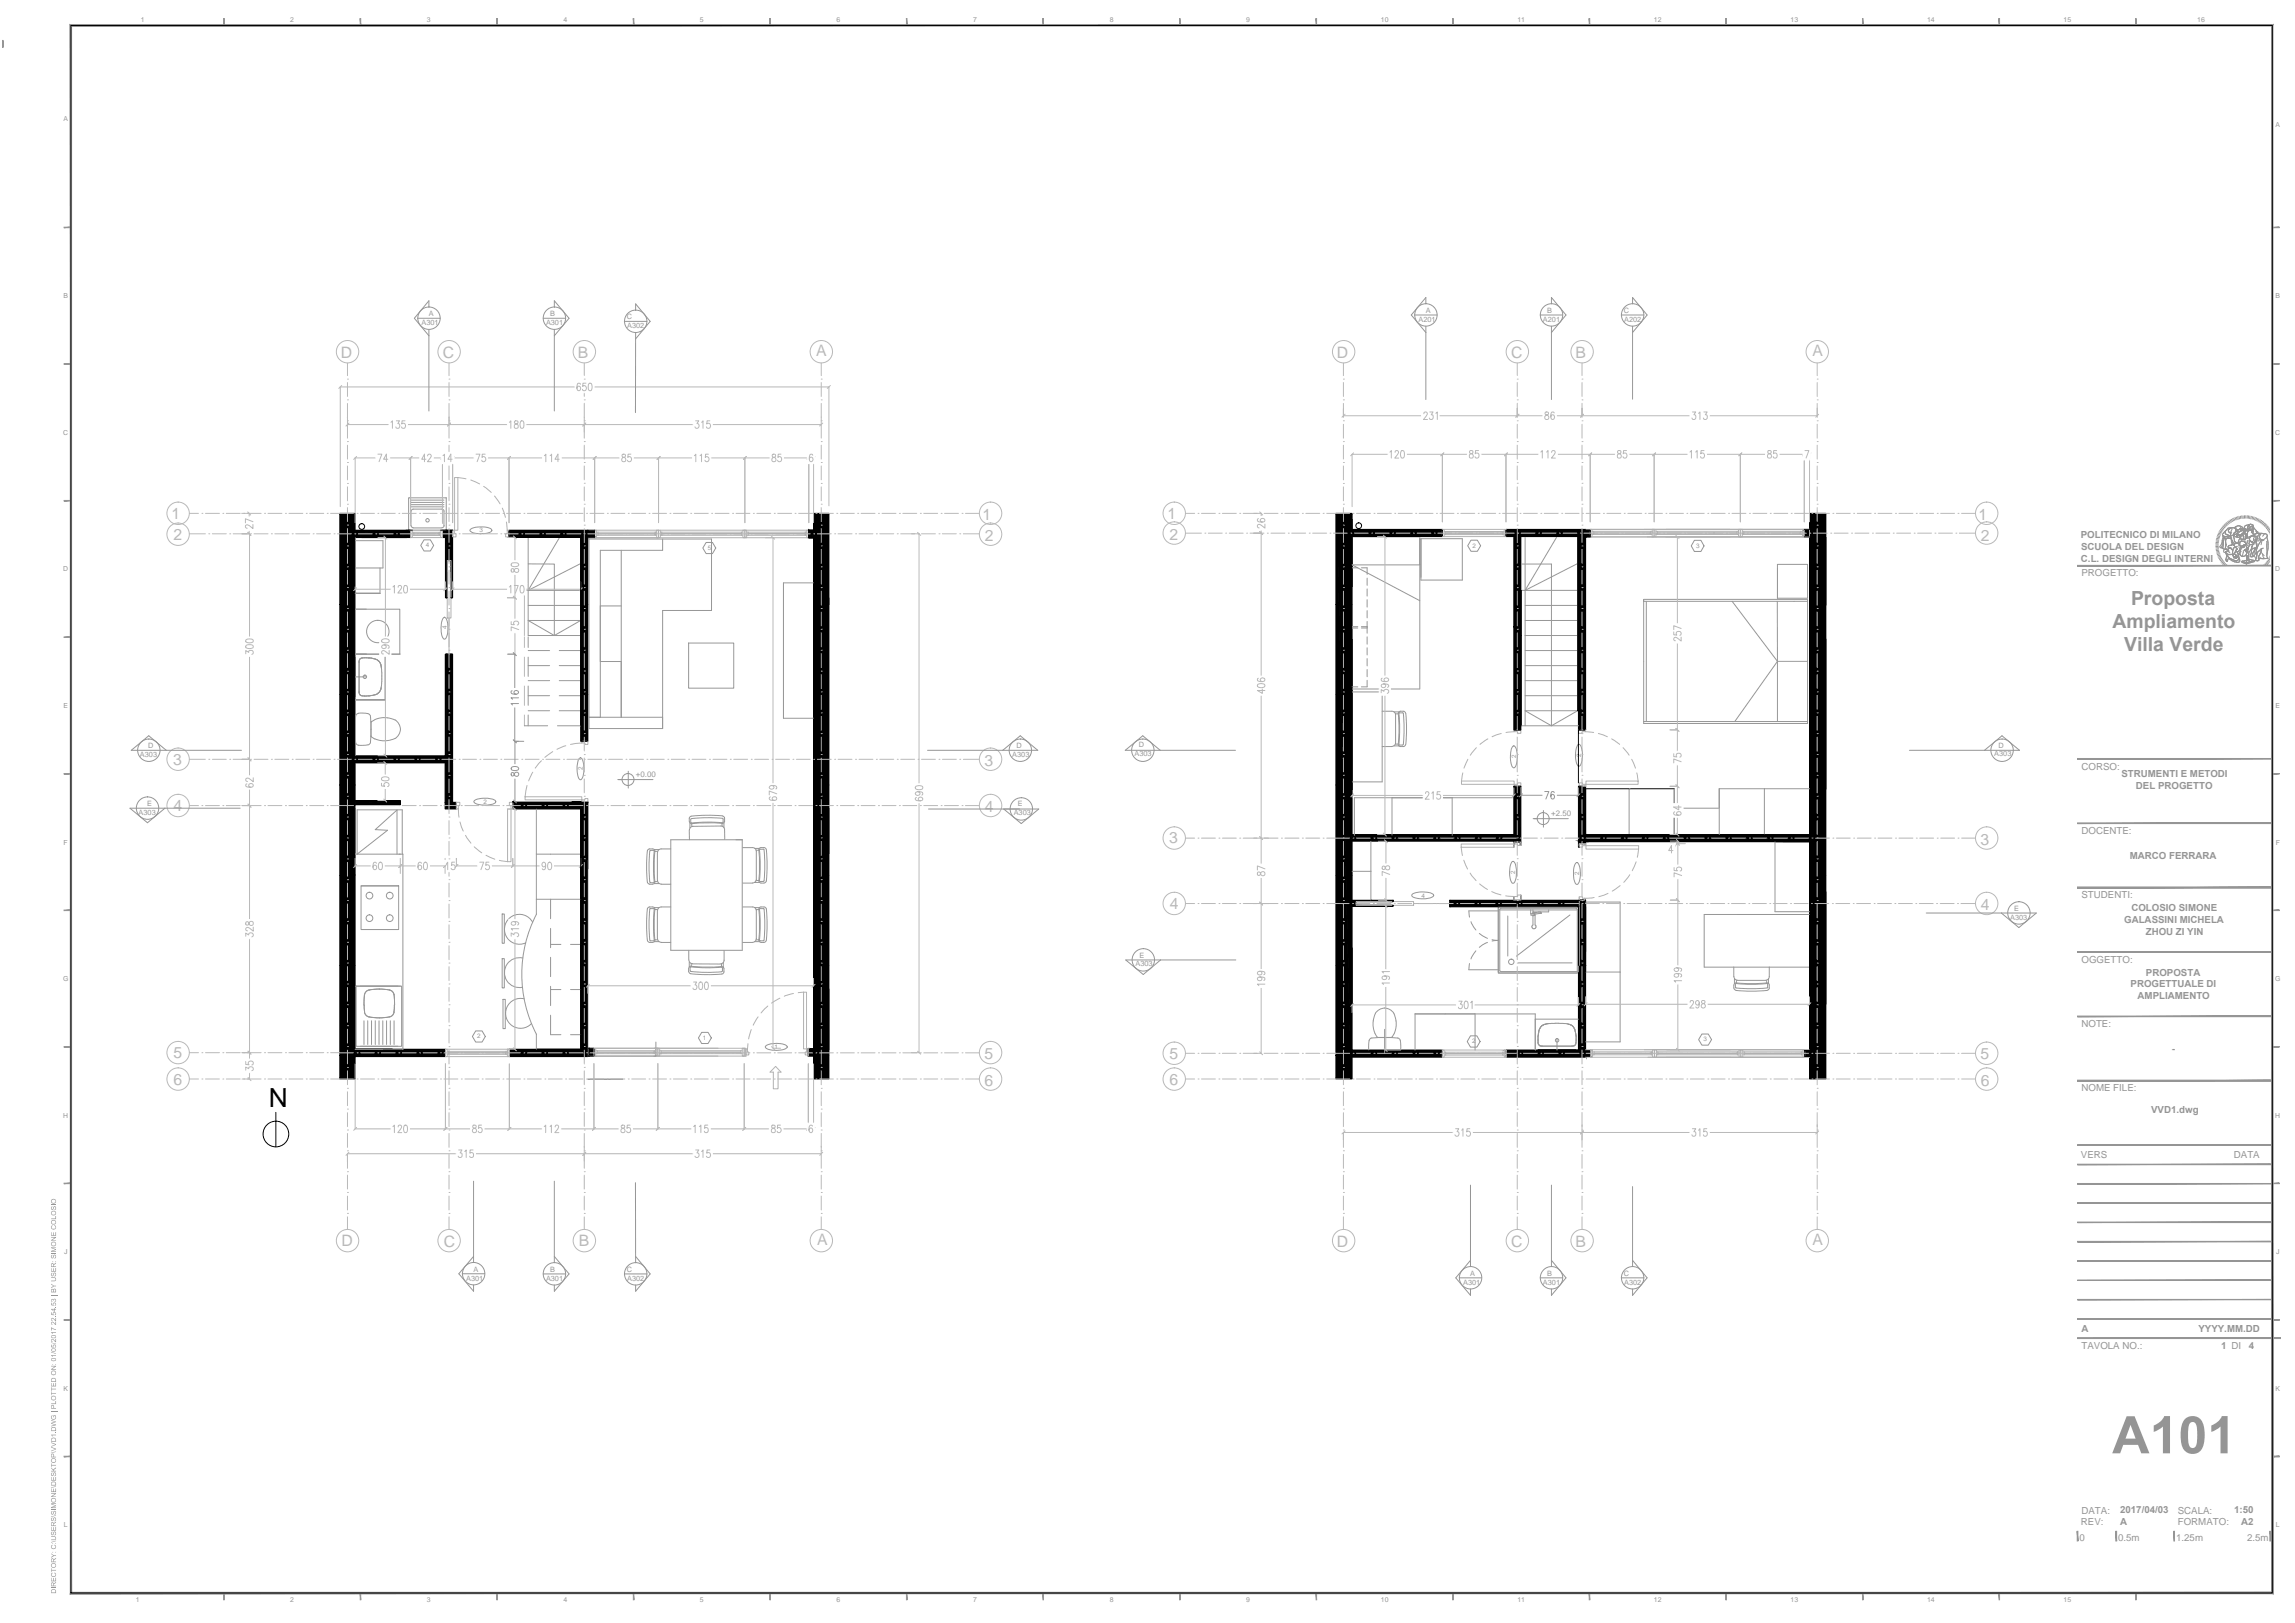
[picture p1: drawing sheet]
<svg xmlns="http://www.w3.org/2000/svg" width="594mm" height="420mm" viewBox="0 0 594 420" stroke-linecap="round" stroke-linejoin="round" font-family="sans-serif">
<defs><g id="words">
<text font-size="13.4" fill="#959595" x="546.8" y="376.2">A101</text>
<text font-size="6.8" x="69.6" y="286.6">N</text>
<g font-size="5" fill="#959595">
<text x="551.6" y="156.6">Proposta</text>
<text x="546.8" y="162.6">Ampliamento</text>
<text x="549.9" y="168.5">Villa Verde</text>
</g>
<g font-size="4.1" fill="#b9b9b9">
<text x="88.2" y="92.7">D</text>
<text x="114.7" y="92.8">C</text>
<text x="149.5" y="92.7">B</text>
<text x="211.3" y="92.2">A</text>
<text x="346" y="92.7">D</text>
<text x="391.2" y="92.8">C</text>
<text x="407.8" y="92.7">B</text>
<text x="469.2" y="92.2">A</text>
<text x="44.4" y="134.5">1</text>
<text x="254.3" y="134.7">1</text>
<text x="302.2" y="134.5">1</text>
<text x="512.2" y="134.7">1</text>
<text x="44.9" y="139.7">2</text>
<text x="254.9" y="140">2</text>
<text x="302.8" y="139.7">2</text>
<text x="512.7" y="140">2</text>
<text x="44.9" y="198">3</text>
<text x="254.8" y="198.2">3</text>
<text x="44.9" y="209.9">4</text>
<text x="254.9" y="210.2">4</text>
<text x="302.7" y="218.3">3</text>
<text x="512.6" y="218.6">3</text>
<text x="302.8" y="235.3">4</text>
<text x="512.8" y="235.5">4</text>
<text x="44.9" y="273.9">5</text>
<text x="254.9" y="274.2">5</text>
<text x="302.7" y="274">5</text>
<text x="512.7" y="274.1">5</text>
<text x="44.9" y="280.8">6</text>
<text x="254.9" y="281.1">6</text>
<text x="302.8" y="280.8">6</text>
<text x="512.7" y="281.1">6</text>
<text x="88.4" y="322.7">D</text>
<text x="114.9" y="322.8">C</text>
<text x="149.8" y="322.7">B</text>
<text x="211.5" y="322.2">A</text>
<text x="346" y="322.8">D</text>
<text x="391.2" y="322.9">C</text>
<text x="407.8" y="322.8">B</text>
<text x="469.2" y="322.3">A</text>
</g>
<g font-size="2.5" fill="#959595">
<text x="538.6" y="139.4">POLITECNICO DI MILANO</text>
<text x="538.7" y="142.4">SCUOLA DEL DESIGN</text>
<text x="538.7" y="145.4">C.L. DESIGN DEGLI INTERNI</text>
<text x="538.8" y="149.2">PROGETTO:</text>
<text x="538.8" y="199.2">CORSO:</text>
<text x="549.1" y="201.1">STRUMENTI E METODI</text>
<text x="552.9" y="204.2">DEL PROGETTO</text>
<text x="538.8" y="215.9">DOCENTE:</text>
<text x="551.3" y="222.3">MARCO FERRARA</text>
<text x="538.8" y="232.6">STUDENTI:</text>
<text x="549.9" y="238.9">GALASSINI MICHELA</text>
<text x="551.7" y="235.9">COLOSIO SIMONE</text>
<text x="555.4" y="242">ZHOU ZI YIN</text>
<text x="538.8" y="249.2">OGGETTO:</text>
<text x="551.5" y="255.6">PROGETTUALE DI</text>
<text x="555.5" y="252.6">PROPOSTA</text>
<text x="553.3" y="258.7">AMPLIAMENTO</text>
<text x="538.8" y="265.9">NOTE:</text>
<text x="562.2" y="272.3">-</text>
<text x="538.8" y="282.5">NOME FILE:</text>
<text x="556.8" y="288.2">VVD1.dwg</text>
<text x="538.7" y="299.9">VERS</text>
<text x="578.3" y="299.9">DATA</text>
<text x="538.8" y="344.8">A</text>
<text x="569.1" y="344.8">YYYY.MM.DD</text>
<text x="538.8" y="349.3">TAVOLA NO.:</text>
<text x="575" y="349.3">1 DI</text>
<text x="582.1" y="349.3">4</text>
<text x="538.7" y="394.8">REV:</text>
<text x="538.8" y="391.9">DATA:</text>
<text x="548.8" y="394.8">A</text>
<text x="548.8" y="391.8">2017/04/03</text>
<text x="563.7" y="391.9">SCALA:</text>
<text x="563.7" y="394.8">FORMATO:</text>
<text x="578.3" y="391.8">1:50</text>
<text x="580.2" y="394.8">A2</text>
<text x="538.3" y="398.9">0</text>
<text x="548.3" y="398.9">0.5m</text>
<text x="563.3" y="398.9">1.25m</text>
<text x="581.7" y="398.9">2.5m</text>
</g>
<g font-size="2" fill="#969696">
<text x="164.6" y="201.2">+0.00</text>
<text x="401.6" y="211.3">+2.50</text>
</g>
<g font-size="1.9" fill="#969696">
<text x="111" y="81.8">A</text>
<text x="142.4" y="81.8">B</text>
<text x="162.2" y="82.6">C</text>
<text x="367.2" y="83.3">A201</text>
<text x="369.1" y="81">A</text>
<text x="399.4" y="83.3">A201</text>
<text x="400.5" y="81">B</text>
<text x="420.3" y="81">C</text>
<text x="420.4" y="83.3">A202</text>
<text x="109.1" y="84.1">A301</text>
<text x="141.3" y="84.1">A301</text>
<text x="162.3" y="84.9">A302</text>
<text x="36.2" y="195.8">A303</text>
<text x="38.4" y="193.6">D</text>
<text x="262" y="195.8">A303</text>
<text x="263.1" y="193.6">D</text>
<text x="293.7" y="195.7">A303</text>
<text x="294.8" y="193.4">D</text>
<text x="516.2" y="195.8">A303</text>
<text x="517.3" y="193.6">D</text>
<text x="38.1" y="208.6">E</text>
<text x="263.5" y="208.8">E</text>
<text x="35.9" y="210.9">A303</text>
<text x="262.4" y="211">A303</text>
<text x="520.3" y="238.2">A303</text>
<text x="521.4" y="235.9">E</text>
<text x="293.9" y="250.1">A303</text>
<text x="295" y="247.9">E</text>
<text x="122.5" y="329.4">A</text>
<text x="142.4" y="329.4">B</text>
<text x="162.2" y="329.4">C</text>
<text x="120.7" y="331.7">A301</text>
<text x="141.3" y="331.7">A301</text>
<text x="162.3" y="331.7">A302</text>
<text x="378.7" y="332.7">A301</text>
<text x="380.6" y="330.4">A</text>
<text x="399.4" y="332.7">A301</text>
<text x="400.5" y="330.4">B</text>
<text x="420.3" y="330.4">C</text>
<text x="420.4" y="332.7">A302</text>
</g>
<g font-size="1.8" fill="#959595">
<text x="36.5" y="5.7">1</text>
<text x="75.1" y="5.7">2</text>
<text x="110.5" y="5.7">3</text>
<text x="145.8" y="5.7">4</text>
<text x="181.2" y="5.7">5</text>
<text x="216.5" y="5.7">6</text>
<text x="251.9" y="5.7">7</text>
<text x="287.3" y="5.7">8</text>
<text x="322.6" y="5.7">9</text>
<text x="357.4" y="5.7">10</text>
<text x="392.8" y="5.7">11</text>
<text x="428.1" y="5.7">12</text>
<text x="463.5" y="5.7">13</text>
<text x="498.8" y="5.7">14</text>
<text x="534.2" y="5.7">15</text>
<text x="568.8" y="5.7">16</text>
<text x="16.4" y="31.3">A</text>
<text x="589" y="32.9">A</text>
<text x="16.4" y="77.2">B</text>
<text x="589" y="77.2">B</text>
<text x="16.4" y="112.6">C</text>
<text x="589" y="112.6">C</text>
<text x="16.4" y="147.9">D</text>
<text x="589" y="147.9">D</text>
<text x="16.4" y="183.3">E</text>
<text x="589" y="183.3">E</text>
<text x="16.5" y="218.6">F</text>
<text x="589.1" y="218.6">F</text>
<text x="16.3" y="254">G</text>
<text x="588.9" y="254">G</text>
<text x="16.4" y="289.3">H</text>
<text x="589" y="289.3">H</text>
<text x="16.6" y="324.7">J</text>
<text x="589.2" y="324.7">J</text>
<text x="16.4" y="360">K</text>
<text x="589" y="360">K</text>
<text x="16.5" y="395.4">L</text>
<text x="589.1" y="395.4">L</text>
<text x="35.2" y="414.8">1</text>
<text x="75.1" y="414.8">2</text>
<text x="110.5" y="414.8">3</text>
<text x="145.8" y="414.8">4</text>
<text x="181.2" y="414.8">5</text>
<text x="216.5" y="414.8">6</text>
<text x="251.9" y="414.8">7</text>
<text x="287.3" y="414.8">8</text>
<text x="322.6" y="414.8">9</text>
<text x="357.4" y="414.8">10</text>
<text x="392.8" y="414.8">11</text>
<text x="428.1" y="414.8">12</text>
<text x="463.5" y="414.8">13</text>
<text x="498.8" y="414.8">14</text>
<text x="534.2" y="414.8">15</text>
</g>
<g font-size="1.6" fill="#969696">
<text x="124.1" y="137.9">3</text>
<text x="110.2" y="141.7">4</text>
<text x="183.2" y="142.3">5</text>
<text x="381.2" y="141.7">2</text>
<text x="439" y="141.8">3</text>
<text x="115.6" y="163" transform="rotate(-90 115.6 163)">4</text>
<text x="392.5" y="196.3" transform="rotate(-90 392.5 196.3)">2</text>
<text x="409.3" y="195.8" transform="rotate(-90 409.3 195.8)">2</text>
<text x="150.9" y="199.4" transform="rotate(-90 150.9 199.4)">2</text>
<text x="125.2" y="208.1">2</text>
<text x="392.2" y="226.2" transform="rotate(-90 392.2 226.2)">2</text>
<text x="408.8" y="226.5" transform="rotate(-90 408.8 226.5)">2</text>
<text x="367.9" y="232.4">4</text>
<text x="123.6" y="268.8">2</text>
<text x="181.9" y="269.2">1</text>
<text x="440.9" y="269.6">3</text>
<text x="200.5" y="271.6">1</text>
<text x="381.1" y="270.1">2</text>
</g>
</g></defs>
<!-- layer: ARREDI -->
<g fill="none" stroke="#979797" stroke-width=".26">
<path d="M91.9 139.2v56.4M91.9 140h7.2v7h-7.2M105.8 129v8.2M105.9 128.9h9.7M105.9 128.8l-.1 .1M106.4 130.1h8.5M106.4 129.5h8.5M106.4 130.7h8.5M106.4 131.2h8.5M106.4 132.4v3.7M106.4 136.1l.3 .4 .3 .1M107 136.7h7.4"/>
<path d="M114.4 131.8h-7.4l-.5 .3-.1 .3M114.4 131.8l.3 .1 .3 .5M114.9 132.4v3.7M115 136.1l-.3 .4-.3 .1M115.5 129v8.2M136.7 139.1v25.4h13.6M144.9 139.1l-8.2 13.7M152.5 139.5h31.7v18.5h-12.7v30.6h-19zM171.5 139.5v3h-16.1v43.2M367.5 139.1v39.3h-17.5M367.8 139.5h10.7v10.7h-10.7zM394.8 139.1v48.8"/>
<path d="M402.9 139.1l-8.1 13.7 13.6-6.9M91.9 157.7h11.6v11.6h-11.6zM91.9 157.7h3M98.4 147v6.6h-6.5M136.7 146h6.8v18.5M136.7 152.8h13.6M136.7 156.7h13.6M150.3 145.9l-13.6 6.9M155.4 156.9h5.4M160.8 142.5v43.2M210.6 150.9h-7.8v35h7.8M350 147h1.5"/>
<path d="M352.4 147h1.5v1.7M353.9 149.7v1.8M353.9 152.5v1.8M353.9 155.3v1.9M353.9 158.1v1.8M367.5 146.2h-17.5l17.5 9.3M393.7 146h7.9v41.9M393.8 152.8h14.6M394.8 156.7h13.6M425.5 155.2h42.4v32.1h-42.4zM425.5 155.7h42.4M426.2 155.7v31.1"/>
<path d="M448.4 155.7l11.7 15.5M460.1 155.7v15.5M460.1 146.1h7.8v8.8h-7.8zM91.9 169.3h11.7M91.9 175.2h3M93.2 170.6a5.3 5.3 0 0 1 5 .7l.4 .7 .2 1.4v3.3a2.81 2.81 0 0 1-3.1 3.4 2.64 2.64 0 0 1-2.7-.5l-.1-8.3zM99.7 169.3v11.9h-7.8M131.5 169.3h1.8M132.6 178.8l-.2 .1-.1 .4a1.12 1.12 0 0 0 1.9-.1 .55 .55 0 0 0-.8-.5 .55 .55 0 0 0-.1 .9l.3 .1M133.3 169.3v9.4M136.7 160.6h13.6l-6.8 3.9zM136.7 164.9v2.7"/>
<path d="M136.7 170.1v5M136.7 177.6v5M136.7 168.4h5.6M136.7 172.3h5.6M136.7 176.2h5.6M144.8 168.4h5.5M144.8 172.3h5.5M144.8 176.2h5.5M155.4 171.3h5.4M178.3 166.5h11.6v11.7h-11.6zM350 179.1h7.8v23.3h-7.8M350 162.2h1.5"/>
<path d="M350 162.6h1.5M350 177.8h1.5M352.4 162.2h1.5M352.4 162.6h1.5M353.9 160.9v3M353.9 164.9v1.9M353.9 167.7v1.9M353.9 170.5v1.9M353.9 173.3v1.9M353.9 176.1v1.7h-1.5M394.8 160.6h13.6M394.8 164.5h13.6"/>
<path d="M394.8 168.4h13.6M394.8 172.3h13.6M394.8 176.2h13.6M460.1 171.2h7.8M460.1 171.2v15.6M460.1 171.2l-11 15.6M92 185.4v6.8M92.8 184.6a3.4 3.4 0 0 1 3 .6l.2 3.6-.2 3.6a2.09 2.09 0 0 1-2 .6h-.5a.98 .98 0 0 1-1.2-.8M92.8 184.7l-.5 .2-.2 .5M96.1 186.8l-.1 3.8 1 .7M97 186.3l-.9 .6M97 186.3a6.1 6.1 0 0 1 5.7 .4 2.86 2.86 0 0 1 .7 3.1 2.86 2.86 0 0 1-2.7 1.9h-2.1l-1.6-.4"/>
<path d="M132.4 198.7l.7-.3a.88 .88 0 0 1 1.2 .6 1.24 1.24 0 0 1-2 0zM133.3 182.5v9.4h2.3M133.3 191.9v6.5M134.2 182.1h-1.9l.4 .4M134.2 180.7h-1.9l.4 .3M135.7 187.9h6.1M136.7 185.1v2.8M136.7 180.1h5.6M136.7 184h5.6M144.3 187.9h6M144.8 180.1h5.5M144.8 184h5.5"/>
<path d="M152.5 185.7h19M357.8 184.1h2.5M357.8 193.3h2.5M360.3 184.1a.95 .95 0 0 1 1 1v7.2a.95 .95 0 0 1-1 .9M360.8 184.3h1.3M360.8 193.1h1.3M361.2 184.8h.7M361.2 192.6h.7M361.9 192.6l.2 .5 .4 .2M362.1 192.7l.2 .2h.7l.2-.2M362.1 184.7l.2 3.5-.2 4.4M362.3 184.5h.7"/>
<path d="M362.3 184.5l-.2 .2M362.5 184.1l1 .1 .3 .4M362.5 184.1l-.6 .5 .2 3.6-.1 4.4M363.1 184.5l.1 .2M363.3 184.7l.2 3.5-.2 4.5M363.8 192.7l-.3 .5-1 .1M363.9 184.6l.2 3.6-.2 4.5M393.8 187.9h15M394.8 184h13.6l-6.8 3.9zM394.8 180.1h13.6M425.5 186.8h42.4M91.9 208.7v12.3"/>
<path d="M132.4 200.1v.7h.6a.72 .72 0 0 1 .4-.8 .72 .72 0 0 1 .9 .3 .63 .63 0 0 1-.7 .7 .63 .63 0 0 1-.6-.8l-.3-.2zM133.3 207.5h14.6M133.3 201v6.5M138.8 209.4v27.3M169.4 219.9h1.2M173.6 219.8h-2.4a.95 .95 0 0 0-1 .9M173.6 217.4h18.5v28.6h-18.5zM178.4 212.7v-.8l.3-.5 2-.3a27.6 27.6 0 0 1 6.6 .3l.3 .4v.8l-.5 .6-3.7-.2-4.3 .2M178.4 214.9l.1 2.5M178.5 212.7l.2 .4 .4 .1M178.5 214.9a.95 .95 0 0 1 .9-1l7.2-.1a.95 .95 0 0 1 1 1v2.5M178.6 213.1v1.2"/>
<path d="M178.8 212.9l.3 .2M179.1 213.2v.8M186.9 213.2v.7M187 211.8l-4.5-.1-3.5 .2-.2 .2v.8M187 211.9l.2 .1v.8M187.2 212.8l-.1 .2-3.7-.2-4.4 .3M187.4 213v1.3M192.3 219.4h2.5M194.8 219.4a.95 .95 0 0 1 1 1M195.4 219.6h1.2M196.8 219.9l.8-.1 .2 .2M196.8 219.8l-.2 .1 .2 3.7-.2 4.5 .2 .1"/>
<path d="M354.9 217.8v15.3M360.3 206.5v9.8M375.9 206.5v9.8M391.5 206.5h-40.9v9.8M393.7 203.9v1.9l6.2 .1M399.9 204.9h1l-.7 2M402.3 205.2l-.4-.3a1.15 1.15 0 0 0 0 2 .55 .55 0 0 0 .5-.8 .55 .55 0 0 0-.9-.2l-.1 .3M408.6 203.9v1.9l-6.2 .1M421.7 204.2h.1M421.7 204.2v11.8M433.4 204.2v11.8M433.4 209.2h11.6"/>
<path d="M456.7 204.2v11.8M459.5 217.9v18.1h8.9M468.4 204.2h-23.4v11.8M91.9 221.1h12.4v50.5h-12.4M93.5 229.3h9.7v11.3h-9.7zM93.5 229.3h9.7M102.8 221.1v-11.4l-5.7 5.1 3.2 .1-7.9 6.2v-11.5h11.7v11.5M130 236.6h.5v7.6h-.5zM137.9 238.8a3.9 3.9 0 0 0-5.2-1.7 3.9 3.9 0 0 0-1.7 5.2 3.9 3.9 0 0 0 5.1 1.8M138.8 221.1h11.5M138.8 232.8h11.5M138.9 236.7a33.8 33.8 0 0 0 0 31"/>
<path d="M142.5 232.8v5M152.2 222.7v50.7M167.6 235.3l-.2 3.6 .2 4.5M167.6 220.3l-.2 3.6 .2 4.5M167.6 235.3l.1-.3a1.44 1.44 0 0 1 1.4-.2l.4 .6M167.6 220.3l.1-.3a1.44 1.44 0 0 1 1.4-.2l.4 .6M168.4 235.2h.7M168.4 235.2l-.2 .1M169.2 235.2l.2 .1-.2 3.6 .2 4.5-1 .2a18.6 18.6 0 0 1-.4-5.6l.2-2.7M169.4 228.3l-.3 .2-.9-.2-.2-2.6a18.1 18.1 0 0 1 .4-5.6l1 .2-.2 3.6 .1 4.4M169.4 235h1.2M169.4 228.7h1.2"/>
<path d="M169.5 235.5h.7M169.5 220.4h.7M169.5 235.4l-.2 4.4 .2 3.5M169.5 220.4l-.2 4.4 .2 3.5 .7-.1M169.5 228.2l-.1 .5-.4 .2h-.9l-.5-.5M170.2 220.7v7.2M170.2 235.8v7.2M170.2 227.9a.95 .95 0 0 0 1 1h2.4M173.6 234.8h-2.4a.95 .95 0 0 0-1 .9M192.3 234.8h2.5M192.3 228.6h2.5M194.8 234.8a.95 .95 0 0 1 1 .9v7.3a.95 .95 0 0 1-1 .9"/>
<path d="M195.4 235h1.2M195.4 228.4h1.2M195.7 220.1h.7l.2 3.5-.2 4.4M195.7 235.5h.7M195.7 227.9h.7M195.8 220.4v7.2M195.8 227.6a.95 .95 0 0 1-1 1M196.4 227.9l.2 .5 .4 .2M196.4 220.1l.2-.5 .4-.2 1.1 .1 .3 .4 .2 3.7-.1 3.6-.2 1.1-.5 .3M196.8 235.2h.8M196.8 235.2l-.2 .1 .2 3.6-.2 4.5 .2 .2M197 228.6h.8"/>
<path d="M197.6 235.2l.2 .1M197.8 228l-.2 .2h-.8M197.8 235.3l.2 4.5-.2 3.6-.2 .2h-.8M197.8 220l.2 3.6-.2 4.4M350 225.6h4.9M380.8 238.6l1.2 2.2M387.8 234.8h20.6l.2 .2v16.5l-.3 .4h-20.2l-.3-.3zM387.8 235.8h-7.6l.2 1.6M387.8 234.8v17.1h20.5M388.2 235.4l.3-.3h19.5l.3 .3v16.1h-19.8l-.3-.2zM388.2 235.6h20.1M390.3 237.1v10.4"/>
<path d="M396.2 235.6v.9h1.1v.4h-1v-.4M396.8 237h.6v2.5l.2 .5-.4 .4h-.3l-.4-.6 .3-.3zM396.8 235.6v.9M396.8 236.4h.1M396.9 237h.1M396.9 236.1v.4M396.9 236.9v.1M397.2 236.9v.1M397.3 236.7h.1M397.8 236.3l-.6 .1M398.2 236.1h.6M398.8 236.4l-1.5-.2-.1 .3"/>
<path d="M398.8 236.4h.1M398.8 236.4l-1.5 .3M398.8 236.1h.1M398.9 236.1l-.1 .3M400.9 235.6v.5h-4.1M406.4 236.9l-13.9 10.6M410.4 233.5h9v36.2h-9M468.4 236.7h-27.3v13.7h27.3M92 255.3h11.7M92.2 255.3h11.8v15.6h-11.8zM94.3 257.5l-.1 2.7M102 257.5l-.3-.6a5.3 5.3 0 0 0-3.5-.9 5.2 5.2 0 0 0-3.6 .9l-.2 .6"/>
<path d="M102 257.5l.1 2.7a4.2 4.2 0 0 1-.6 2.8 10.3 10.3 0 0 1-6.6 0 4.2 4.2 0 0 1-.6-2.8M130 248.2h.5v7.5h-.5zM130.2 258.7h.6v7.6h-.6zM135.3 248a3.9 3.9 0 0 0-4.7 3.7 3.9 3.9 0 0 0 4.6 3.9M135.7 258.6a3.9 3.9 0 0 0-4.7 4.8 3.9 3.9 0 0 0 6.6 1.6M142.5 244.5h2.7M142.5 256.2h2.7M142.5 240.3v5M142.5 247.8v5M142.5 255.3v5M147.7 244.5h2.6M147.7 256.2h2.6"/>
<path d="M167.6 243.4l.3 .5h.3M168.1 244h.8M169.4 243.8h1.2M169.5 243.3h.7M169.5 243.3l-.1 .5-.4 .1M170.2 243a.95 .95 0 0 0 1 .9M171.1 244h2.5M178.3 250.7v.8M178.3 246v2.5M178.3 251.5l.1 .3 .4 .3M178.3 248.5a.95 .95 0 0 0 1 1M178.4 249.1v1.2"/>
<path d="M178.6 250.5v.8M178.7 250.5l.1-.2 3.6 .2 4.5-.1 .1 .9a17.8 17.8 0 0 1-6.4 .3l-1.8-.1M178.7 251.3l.1 .2M178.8 252.1l3.6 .2 4.5-.1M178.9 250.1l4.4 .3 3.6-.2 .5 .4a1.43 1.43 0 0 1-.3 1.5h-.2M178.9 250.1l-.4 .2-.2 .4M178.9 249.4v.8M179.2 249.5l7.2 .1M186.8 249.5v.7M187.2 249.2v1.2M187.4 248.6a.95 .95 0 0 1-.9 .9M187.4 246.1v2.5"/>
<path d="M192.3 244h2.5M195.4 243.8h1.2M195.7 243.3h.7l.2 .5 .4 .1M196.4 243.3l.2-4.4-.2-3.6 .4-.5h1l.3 .1 .3 .4 .2 3.6-.2 4.5-.1 .3-.5 .2M197 244h.8M380.4 249.4l-.2 1.7h7.6M382 246.1l-1.2 2.2M382.9 241.7l2.1 1.2M385 244l-1.3 .6-.8 .7M386.2 243.3l1.6 .2-1.6 .1M393.1 249.3h13.8M410.4 251.6h9"/>
<path d="M448.8 250.3v2.5M448.8 255v.8M448.8 255.8l.1 .2 .5 .3M448.8 252.8a.95 .95 0 0 0 1 1M449 253.4v1.2M449.2 254.8v.8l.2 .1 3.6 .3 4.4-.2M449.3 256.4l4.5 .2 3.6-.2M449.4 254.6l4.4 .2 3.6-.2M449.4 254.6l-.2 .2M449.5 254.5l3.5 .1 4.3-.1M449.5 253.8v.6l-.5 .2-.2 .4M449.8 253.8h7.2"/>
<path d="M457.3 253.8v.6M457.4 254.4l.5 .3 .1 1.1M457.4 254.6l.2 .2M457.6 254.8v.8l-.2 .1M457.8 253.4v1.2M458 250.3v2.5a.95 .95 0 0 1-1 1M458 255.8l-.1 .2-.4 .3M93.3 270.9h9.7M94.2 264.3v6.1M95.2 264.3v6.1M96.2 264.3v6.1M97.1 264.3v6.1"/>
<path d="M98.1 264.3v6.1M99.1 264.3v6.1M100.1 264.3v6.1M101 264.3v6.1M102 264.3v6.1M138.8 267.7v3.9M142.5 262.8v5.1h2.7M147.7 267.9h2.6M169.8 269.8v3.6h-16.1v-2M209.2 271.4h.1M209.2 271.5v1.9M354.3 271.8v-2l.4-.9 .4-.2 3.3-.1 3.4 .1 .4 .2 .3 .9 .1 2"/>
<path d="M356 262.3a6.2 6.2 0 0 0 .5 6.2M358.4 261l1.4 .4 1 .9M358.4 266.5v6.2M358.4 261l-1.3 .4-1.1 .9M360.8 262.3a5.9 5.9 0 0 1-.5 6.2h-3.8M366.3 271.8v-9.3h31.1v9.3M381.8 262.5v9.3M397.4 263.8h11.2M399.1 265.6a11.8 11.8 0 0 1 6.4-.6l.3 .1a2.4 2.4 0 0 1 2.1 2.6v2.5l-.4 .5-8.4 .1-.8-.4a3.8 3.8 0 0 1-.1-2.4 3.5 3.5 0 0 1 .9-2.4zM403 268.9v2.9"/>
<circle cx="110.7" cy="134.7" r=".44"/>
<circle cx="94.5" cy="175.2" r=".44"/>
<circle cx="97.8" cy="163.5" r="2.9"/>
<circle cx="95.6" cy="237.7" r=".87"/>
<circle cx="95.6" cy="231.9" r=".87"/>
<circle cx="100.9" cy="237.7" r=".87"/>
<circle cx="100.9" cy="231.9" r=".87"/>
<circle cx="391.2" cy="249" r=".7"/>
<circle cx="403.1" cy="269.3" r=".44"/>
</g>
<path d="M136.7 152.8h-1v11.7M135.7 164.9v2.7M135.7 170.1v5M135.7 177.6v5M135.7 185.1v2.8" fill="none" stroke="#b9b9b9" stroke-width=".26"/>
<!-- layer: STRUTTURA -->
<g fill="#000" stroke="#000" stroke-width=".26">
<path d="M91.9 137.5h14.4v1.4zM209.4 137.3h1.2v1.9zM346 133.4h3.7v145.5zM346 133.4h3.7zM467 137.3h1.4zM467 137.3h1.4v1.4zM468.7 133.4l3.7-.1zM115.5 145.1h.3v9.6zM116.7 145.1h.3v9.6zM91.9 195.8h23.4zM91.9 197.3h25.1zM150.5 271.8h1.5z"/>
<path d="M410.7 272h1.1v1.5zM410.7 272h1.1zM467.2 272h1.2v1.5zM468.7 278.9h3.7z"/>
<path d="M88.2 133.4l3.5 145.5v-145.5zM88.2 133.4l3.5 145.5h-3.5z"/>
<path d="M91.9 137.5h14.4zM91.9 137.5h14.4z"/>
<path d="M91.9 138.9h14.4zM91.9 137.5l14.4 1.4h-14.4z"/>
<path d="M115.3 137.5h1.7zM114.5 137.5h.8zM114.5 137.5h.8z"/>
<path d="M114.5 137.5l2.5 1.4v-1.4zM114.5 137.5l2.5 1.4h-2.5z"/>
<path d="M115.5 138.9l1.5 6.2v-6.2zM115.5 138.9l1.5 6.2h-1.5z"/>
<path d="M131.8 137.5l20.2 1.4v-1.4zM131.8 137.5l20.2 1.4h-20.2z"/>
<path d="M150.5 138.9l1.5 17.6v-17.6zM150.5 138.9l1.5 17.6h-1.5z"/>
<path d="M152 137.5l.2 1.4v-1.4zM152 137.5l.2 1.4h-.2zM152 138.9h.2zM152 138.9h.2z"/>
<path d="M152.2 137.5l1.7 1.4v-1.4zM152.2 137.5l1.7 1.4h-1.7z"/>
<path d="M209.4 139.2h1.2zM209.4 137.3l1.2 1.9h-1.2z"/>
<path d="M210.8 133.4l3.5 145.5v-145.5zM210.8 133.4l3.5 145.5h-3.5z"/>
<path d="M350 137.3l23.4 .2v-.2zM350 137.3l23.4 .2h-23.4z"/>
<path d="M350 137.5l23.4 1.2v-1.2zM350 137.5l23.4 1.2h-23.4z"/>
<path d="M392 138.7l1.5 23.6v-23.6zM392 138.7l1.5 23.6h-1.5z"/>
<path d="M389.8 137.3l19 1.4v-1.4zM389.8 137.3l19 1.4h-19z"/>
<path d="M389.8 138.7h19zM389.8 138.7h19z"/>
<path d="M408.8 137.3l1.4 1.4v-1.4zM408.8 137.3l1.4 1.4h-1.4z"/>
<path d="M408.8 138.7h1.4zM408.8 138.7h1.4z"/>
<path d="M408.8 138.7l1.4 17.8v-17.8zM408.8 138.7l1.4 17.8h-1.4z"/>
<path d="M410.2 138.7h.2zM410.2 138.7h1.4z"/>
<path d="M410.2 137.3l1.4 1.4v-1.4zM410.2 137.3l1.4 1.4h-1.4z"/>
<path d="M467 138.7h1.4zM467 137.3l1.4 1.4h-1.4z"/>
<path d="M468.7 133.4l3.7 145.5v-145.5zM468.7 133.4l3.7 145.5h-3.7z"/>
<path d="M115.5 154.7h.3zM115.5 145.1l.3 9.6h-.3z"/>
<path d="M116.7 154.7h.3zM116.7 145.1l.3 9.6h-.3z"/>
<path d="M150.5 156.5l1.5 23.3v-23.3zM150.5 156.5l1.5 23.3h-1.5z"/>
<path d="M408.8 156.5l1.4 32.4v-32.4zM408.8 156.5l1.4 32.4h-1.4z"/>
<path d="M115.5 169.3l1.5 26.5v-26.5zM115.5 169.3l1.5 26.5h-1.5z"/>
<path d="M150.5 179.8l1.5 12.1v-12.1zM150.5 179.8l1.5 12.1h-1.5z"/>
<path d="M392 162.3l1.5 26.6v-26.6zM392 162.3l1.5 26.6h-1.5z"/>
<path d="M115.5 195.8h1.5zM115.3 195.8h1.7z"/>
<path d="M91.9 195.8l25.1 1.5v-1.5zM91.9 195.8l25.1 1.5h-25.1zM91.9 197.3h25.1z"/>
<path d="M115.4 197.3l1.6 .2v-.2zM115.4 197.3l1.6 .2h-1.6z"/>
<path d="M115.4 197.5l1.6 10.4v-10.4zM115.4 197.5l1.6 10.4h-1.6z"/>
<path d="M115.4 207.9l2.6 1.3v-1.3zM115.4 207.9l2.6 1.3h-2.6z"/>
<path d="M132.7 207.7l19.3 1.5v-1.5zM132.7 207.7l19.3 1.5h-19.3z"/>
<path d="M150.5 209.2l1.5 .2v-.2zM150.5 209.2l1.5 .2h-1.5z"/>
<path d="M150.5 209.4l1.5 .2v-.2zM150.5 209.4l1.5 .2h-1.5z"/>
<path d="M150.5 209.6l1.5 13.1v-13.1zM150.5 209.6l1.5 13.1h-1.5z"/>
<path d="M150.5 222.7l1.5 49.1v-49.1zM150.5 222.7l1.5 49.1h-1.5zM131.9 271.8h20.1z"/>
<path d="M91.9 271.8l23.4 1.5v-1.5zM91.9 271.8l23.4 1.5h-23.4z"/>
<path d="M131.9 271.8l20.1 1.5v-1.5zM131.9 271.8l20.1 1.5h-20.1z"/>
<path d="M209.2 271.6l1.4 1.7v-1.7zM209.2 271.6l1.4 1.7h-1.4z"/>
<path d="M346 278.9h3.7zM346 133.4l3.7 145.5h-3.7z"/>
<path d="M410.2 272l.5 1.4v-1.4zM410.2 272l.5 1.4h-.5z"/>
<path d="M410.7 273.5h1.1zM410.7 272l1.1 1.5h-1.1z"/>
<path d="M467.2 273.5h1.2zM467.2 272l1.2 1.5h-1.2z"/>
</g>
<g fill="none" stroke="#000" stroke-width=".26">
<path d="M88 132.9h3.9v.2h-3.9zM88 133.1h.2v23.4h-.2zM88.2 133.1h3.5v.3h-3.5zM88.2 133.4h3.5v145.5h-3.5zM91.7 133.1h.2v23.4h-.2zM93.6 139.2h11.7M105.1 137.3h1.7M105.8 137.2l.1 .1M106.3 137.3h-14.4v.2h14.4M106.3 138.9h-14.4v.3h14.4M114.1 137.3h3.1M114.5 137.3h.8v.2h-.8"/>
<path d="M114.5 138.9h.8v.3h-.8M115.3 137.3h1.9v.2h-1.9zM115.3 138.9h.2v15.8h-.2zM115.6 137.2l-.1 .1M117 137.5h.2v17.2h-.2zM131.8 137.3h20.4v.2h-20.4zM131.8 138.9h18.7v.2h-18.7zM131.8 137.5h20.2v1.4h-20.2zM150.3 139.1h.2v17.4h-.2zM150.5 138.9h1.5v53h-1.5zM152 137.5h.2v19h-.2zM152 137.5h.2v1.4h-.2z"/>
<path d="M152.2 137.5h1.7v1.4h-1.7zM152.2 139.2h1.7M152.2 137.3h1.8M209.4 137.3h1.2v1.9h-1.2zM209.4 139.2h1.2M209.4 137.3h1.2M210.6 133.1h.2v23.4h-.2zM210.6 132.9h4v.2h-4zM210.8 133.1h3.5v.3h-3.5zM210.8 133.4h3.5v145.5h-3.5zM214.3 133.1h.3v23.4h-.3zM345.8 132.9h4.2v.2h-4.2z"/>
<path d="M345.8 133.1h.2v23.4h-.2zM346 133.1h3.7v.3h-3.7zM346 133.4h3.7v145.5h-3.7zM346 133.4h3.5v145.5h-3.5zM349.7 137.5h.3v19h-.3zM349.7 133.1h.3v4.4h-.3zM350 138.7h23.4v.2h-23.4zM350 137.3h23.4v1.4h-23.4zM350 134.4v17.5M350 138.9h17.5M373.4 137h-23.4v.3h23.4M389.8 137h20.6v.3h-20.6z"/>
<path d="M389.8 138.7h2.2v.2h-2.2zM389.8 137.3h19v1.4h-19zM391.9 138.9h.1v23.4h-.1zM392 138.7h1.5v50.2h-1.5zM393.5 138.7h15.3v.2h-15.3zM393.5 138.9h.2v23.4h-.2zM408.4 138.9v45.1h.2M408.6 138.9h.2v17.6h-.2zM408.8 138.7h2.8M408.8 137.3h1.4v51.6h-1.4zM410.2 139h.2v17.5h-.2zM410.2 137.3h1.4v1.7h-1.4z"/>
<path d="M410.4 139h.1M410.4 138.7v.3M410.4 139h1.2M467 137h1.4M467 139h1.4M468.4 132.9h4.2v.2h-4.2zM468.4 133.1h.3v23.4h-.3zM468.7 133.1h3.7v.3h-3.7zM468.7 133.4h3.7v145.5h-3.7zM468.7 133.4h3.5v145.5h-3.5zM472.4 137.5h.2v19h-.2zM472.4 133.1h.2v4.4h-.2z"/>
<path d="M472.6 139.1v17.5M88 156.5h.2v23.3h-.2zM91.7 156.5h.2v23.3h-.2zM91.9 153.6h.1M115.5 154.7h.3M116.2 145.1h.1M116.7 154.7h.3M150.3 156.5h.2v23.3h-.2zM152 156.5h.2v23.3h-.2zM210.6 156.5h.2v23.3h-.2zM214.3 154.8h.3v48.4h-.3zM345.8 156.5h.2v23.3h-.2z"/>
<path d="M349.7 156.5h.3v23.3h-.3zM393.8 152.8v35.1M408.6 156.5h.2v32.4h-.2zM410.2 156.5h.2v32.4h-.2zM468.4 156.5h.3v23.3h-.3zM468.4 154.6h.3v23.3h-.3zM472.4 156.5h.2v23.3h-.2zM88 179.8h.2v23.4h-.2zM91.7 179.8h.2v23.4h-.2zM91.9 170.3v9.9M115.3 169.3h.2v26.5h-.2zM115.5 169.3h1.5"/>
<path d="M150.3 179.8h.2v12.1h-.2zM152 179.8h.2v12.1h-.2zM210.6 179.8h.2v23.4h-.2zM345.8 179.8h.2v23.4h-.2zM349.7 179.8h.3v23.4h-.3zM350 165.5v38.9M391.9 162.3h.1v26.6h-.1zM393.5 162.3h.2v26.6h-.2zM472.4 179.8h.2v23.4h-.2zM472.6 165.4v39M91.9 195.6h23.4v.2h-23.4zM115.2 197.3v12.1h2.9v-1.7h-.9v-10.2"/>
<path d="M117.2 197.3v-28h-.2v38.6h1v1.3h-2.6v-11.9h-23.5v.2h23.5M391.9 188.9h1.8M408.6 188.9h1.9M88 203.2h.2v23.4h-.2zM91.7 203.2h.2v23.4h-.2zM91.9 208.3h11.6h-11.6M91.9 207.2h11.6l-11.6 .2M91.9 209.3v11.7M103.5 207.2l.1 1.1zM132.7 207.5v1.9h17.6v62.4M132.7 207.5h19.5v17.4M132.7 207.7h19.3v17.2"/>
<path d="M132.7 209.2h17.8v62.6M132.7 207.5v.2M132.7 207.7h19.5v.2M210.6 203.2h.2v23.4h-.2zM214.3 203.2h.3v23.4h-.3zM214.6 209.3v11.7M345.8 203.2h.2v23.4h-.2zM349.7 216.3v-13.1h.3v13.1M349.7 215.6l.1 15.9M350 216.3v10.3h-.3v-9M350 216h41.9v-12.4h1.8v15.3M350 217.8h41.9v1.5"/>
<path d="M350 217.6h42.1v.9M392 203.6l.1 12.6-42.1 .1M392 218h1.7M393.5 203.6v15.3M408.8 203.6v15.7h-.2v-15.7h1M410.2 203.6v12.7h58.2v-36.9h.3v36.9M410.2 216h58.2M410.2 217.9h58.2v18.1M410.4 203.6v12.4M410.4 217.9v.5M410.4 204.2h23M468.4 215.6v34.4h.3v-33.7"/>
<path d="M468.4 217.7h-58.2v.7M468.7 216v.3M472.4 203.2h.2v23.4h-.2zM88 226.6h.2v23.4h-.2zM91.7 226.6h.2v23.4h-.2zM150.3 221.1v11.7M152 222.7v50.7M210.6 226.6h.2v23.4h-.2zM214.3 226.6h.3v23.4h-.3zM345.8 226.6h.2v23.4h-.2zM349.7 226.6h.3v23.4h-.3zM350 233.1h10.7v.3"/>
<path d="M350 233.2h10.7M354.9 233.1h.1M360.5 233.1v.3M360.5 234.4v.1M360.7 234.4v.1h-10.7M375.3 234.5h33.5M375.4 233.1v1.7M391.9 232.1v1.1M393.7 231.7v1.5M408.8 233.1h-33.5v1.7h33.3v15.2M408.8 233.1l-33.5 .1M409 233h1.4v18.6"/>
<path d="M410.2 232.6v17.4M449.7 236.7h18.7M472.4 226.6h.2v23.4h-.2zM472.6 230.8v29.1M88 250h.2v23.3h-.2zM91.7 250h.2v23.3h-.2zM150.3 244.5v11.7M210.6 250h.2v23.3h-.2zM214.3 250h.3v23.3h-.3zM214.6 256v15.6M345.8 250h.2v23.3h-.2zM349.7 250h.3v23.3h-.3z"/>
<path d="M350 245.4v14.5M408.6 250h.2v21.8h-.2zM410.2 250h.2v23.5h-.2zM410.2 250h.1M468.4 250h.3v23.3h-.3zM468.4 245.1v13.6M472.4 250h.2v23.3h-.2zM88 279.1h3.9v.2h-3.9zM88 273.3h.2v5.8h-.2zM88.2 278.9h3.5v.2h-3.5zM91.7 273.3h.2v5.8h-.2zM91.9 271.6h23.4v.2h-23.4z"/>
<path d="M91.9 273.3h23.4v.2h-23.4zM91.9 271.6h9.8M131.9 271.6h18.6v.2h-18.6zM131.9 273.3h20.3v.2h-20.3zM138.8 271.6h11.7M152 271.4h1.7v2h-1.7zM152.2 273.4h.5M152.2 271.4h.5M209.2 273.4h1.4M210.6 273.3h.2v5.8h-.2zM210.6 279.1h4v.2h-4zM210.6 271.5h-1.4v2"/>
<path d="M210.8 278.9h3.5v.2h-3.5zM214.3 273.3h.3v5.8h-.3zM345.8 279.1h4.2v.2h-4.2zM345.8 273.3h.2v5.8h-.2zM346 278.9h3.7v.2h-3.7zM349.7 273.3h.3v5.8h-.3zM350 271.8h23.4v.2h-23.4zM350 273.5h23.4v.2h-23.4zM389.9 271.8h18.9v.2h-18.9zM389.9 273.5h20.5v.2h-20.5zM398.1 271.8h9.9M467.2 272h1.2v1.5h-1.2z"/>
<path d="M467.2 273.5h1.2M468.4 279.1h4.2v.2h-4.2zM468.4 273.3v5.8h.3l-.1-5.8M468.4 271.8v.2h-1.2M468.7 278.9h3.7v.2h-3.7zM472.4 273.3h.2v5.8h-.2zM71.4 288v8.9"/>
<circle cx="93.6" cy="136.3" r=".74"/>
<circle cx="351.7" cy="136.1" r=".74"/>
<circle cx="71.4" cy="293.6" r="3.3"/>
</g>
<!-- layer: ARREDI -->
<g fill="#000" stroke="#000" stroke-width=".26">
<path d="M91.9 207.4h11.6v.9zM91.9 207.4h11.6zM350 234.4h10.5v.1zM350 233.2h10.5zM351.1 234.4h9.4zM375.4 234.5h17.4zM375.4 233.2h17.4zM392.8 233.2l16-.1zM152 271.6h1.7zM152 271.6h1.7v1zM152 272.6h1.7v.7zM153.3 272.6h.4z"/>
<path d="M389.9 272h2.9zM392.8 272.7h16zM392.8 272h16zM392.8 272.7h16.7zM409.5 272.7h.7z"/>
<path d="M91.9 208.3h11.6zM91.9 207.4l11.6 .9h-11.6z"/>
<path d="M408.8 217h.7zM408.8 217h.7z"/>
<path d="M408.8 217h.7zM408.8 217h.7z"/>
<path d="M408.8 203.6l.7 13.4v-13.4zM408.8 203.6l.7 13.4h-.7z"/>
<path d="M409.5 217h58.9zM409.5 217h58.9zM409.5 217h58.9zM409.5 217h58.9z"/>
<path d="M408.8 217l.7 .7v-.7zM408.8 217l.7 .7h-.7z"/>
<path d="M408.8 217.7l.7 .2v-.2zM408.8 217.7l.7 .2h-.7z"/>
<path d="M408.8 217.9l.7 .5v-.5zM408.8 217.9l.7 .5h-.7z"/>
<path d="M409.5 203.6l.7 12.3v-12.3zM409.5 203.6l.7 12.3h-.7z"/>
<path d="M409.5 215.9l.7 .4v-.4zM409.5 215.9l.7 .4h-.7z"/>
<path d="M409.5 217.7h.7zM409.5 217.7h58.9z"/>
<path d="M409.5 217.7l.7 .2v-.2zM409.5 217.7l.7 .2h-.7z"/>
<path d="M409.5 217.9l.7 .5v-.5zM409.5 217.9l.7 .5h-.7z"/>
<path d="M409.5 216.3l58.9 .7v-.7zM409.5 216.3l58.9 .7h-58.9z"/>
<path d="M409.5 217l58.9 .7v-.7zM409.5 217l58.9 .7h-58.9z"/>
<path d="M350 233.4h1.1zM350 233.4h10.5z"/>
<path d="M350 233.4l1.1 .5v-.5zM350 233.4l1.1 .5h-1.1z"/>
<path d="M350 233.9l1.1 .5v-.5zM350 233.9l1.1 .5h-1.1zM350 234.4h1.1zM350 234.4h1.1z"/>
<path d="M350 233.2l10.5 .2v-.2zM350 233.2l10.5 .2h-10.5z"/>
<path d="M350 234.5h10.5zM350 234.4l10.5 .1h-10.5z"/>
<path d="M375.4 233.4h17.4zM375.4 233.4h17.4z"/>
<path d="M392.8 233.2h16zM392.8 233.2h16z"/>
<path d="M375.4 233.2h17.4zM375.4 233.2h17.4z"/>
<path d="M375.4 233.2l17.4 .1zM375.4 233.2l17.4 .1z"/>
<path d="M375.4 233.3l17.4 .1zM375.4 233.3l17.4 .1z"/>
<path d="M392.8 233.4h16zM392.8 233.4h16z"/>
<path d="M375.4 233.4l17.4 .1zM375.4 233.4l17.4 .1z"/>
<path d="M375.4 233.5l17.4 .4v-.4zM375.4 233.5l17.4 .4h-17.4z"/>
<path d="M375.4 233.9l17.4 .5v-.5zM375.4 233.9l17.4 .5h-17.4z"/>
<path d="M375.4 234.4l17.4 .1v-.1zM375.4 234.4l17.4 .1h-17.4z"/>
<path d="M392.8 234.5h16zM392.8 234.5h16zM392.8 234.5h16z"/>
<path d="M408.8 233.2h.7zM408.8 233.2h.7z"/>
<path d="M392.8 233.2h16zM392.8 233.2h16z"/>
<path d="M392.8 233.2l16 .1zM392.8 233.2l16 .1z"/>
<path d="M392.8 233.3l16 .1zM392.8 233.3l16 .1z"/>
<path d="M392.8 233.4l16 .1zM392.8 233.4l16 .1z"/>
<path d="M392.8 233.5l16 .4v-.4zM392.8 233.5l16 .4h-16z"/>
<path d="M392.8 233.9l16 .5v-.5zM392.8 233.9l16 .5h-16z"/>
<path d="M392.8 234.4l16 .1v-.1zM392.8 234.4l16 .1h-16z"/>
<path d="M408.8 233l.7 .1zM408.8 233l.7 .1z"/>
<path d="M408.8 233.1l.7 .1zM408.8 233.1l.7 .1z"/>
<path d="M409.5 233.2h.7zM409.5 233.2h.7z"/>
<path d="M408.8 233.2l.7 .2v-.2zM408.8 233.2l.7 .2h-.7z"/>
<path d="M408.8 233.4l.7 .1zM408.8 233.4l.7 .1z"/>
<path d="M408.8 233.5l.7 .4v-.4zM408.8 233.5l.7 .4h-.7z"/>
<path d="M408.8 233.9l.7 16.1v-16.1zM408.8 233.9l.7 16.1h-.7z"/>
<path d="M409.5 233l.7 .1zM409.5 233l.7 .1z"/>
<path d="M409.5 233.1l.7 .1zM409.5 233.1l.7 .1z"/>
<path d="M409.5 233.2l.7 .7v-.7zM409.5 233.2l.7 .7h-.7z"/>
<path d="M409.5 233.1l.7 .8v-.8zM409.5 233.1l.7 .8h-.7z"/>
<path d="M409.5 233.9l.7 16.1v-16.1zM409.5 233.9l.7 16.1h-.7z"/>
<path d="M408.8 250l.7 21.8v-21.8zM408.8 250l.7 21.8h-.7z"/>
<path d="M409.5 250l.7 22.7v-22.7zM409.5 250l.7 22.7h-.7z"/>
<path d="M152 272.6h1.7zM152 271.6l1.7 1h-1.7z"/>
<path d="M153.3 272.6h.4zM152 272.6h1.7z"/>
<path d="M152 273.3h1.7zM152 272.6l1.7 .7h-1.7z"/>
<path d="M350 272.7h8.4zM350 272.7h8.4z"/>
<path d="M350 272l8.4 .7v-.7zM350 272l8.4 .7h-8.4zM350 272.7h8.4z"/>
<path d="M358.4 272.7h15zM358.4 272.7h15z"/>
<path d="M358.4 272l15 .7v-.7zM358.4 272l15 .7h-15z"/>
<path d="M358.4 272.7h15zM350 272.7h23.4z"/>
<path d="M350 272.7l23.4 .6v-.6zM350 272.7l23.4 .6h-23.4z"/>
<path d="M350 273.3l23.4 .2v-.2zM350 273.3l23.4 .2h-23.4z"/>
<path d="M389.9 272.7h2.9zM389.9 272.7h2.9z"/>
<path d="M389.9 272.7h2.9zM389.9 272.7h2.9z"/>
<path d="M389.9 272.7h2.9zM389.9 272.7h2.9z"/>
<path d="M389.9 272.7h2.9zM389.9 272.7h2.9z"/>
<path d="M389.9 272l2.9 .7v-.7zM389.9 272l2.9 .7h-2.9z"/>
<path d="M392.8 272.7h16.7zM392.8 272.7h16.7z"/>
<path d="M392.8 272.7h16.7zM392.8 272.7h16.7z"/>
<path d="M392.8 272.7h16.7zM392.8 272.7h16.7z"/>
<path d="M392.8 272.7h16.7zM392.8 272.7h16.7z"/>
<path d="M389.9 272.7l2.9 .6v-.6zM389.9 272.7l2.9 .6h-2.9z"/>
<path d="M389.9 273.3l2.9 .2v-.2zM389.9 273.3l2.9 .2h-2.9z"/>
<path d="M392.8 272l16 .7v-.7zM392.8 272l16 .7h-16z"/>
<path d="M408.8 272.7h.7zM408.8 272.7h.7z"/>
<path d="M409.5 272.7h.7zM409.5 272.7h.7z"/>
<path d="M392.8 272.7l16.7 .6v-.6zM392.8 272.7l16.7 .6h-16.7z"/>
<path d="M392.8 273.3l16.7 .2v-.2zM392.8 273.3l16.7 .2h-16.7z"/>
<path d="M408.8 271.8l.7 .2v-.2zM408.8 271.8l.7 .2h-.7z"/>
<path d="M408.8 272l.7 .7v-.7zM408.8 272l.7 .7h-.7zM408.8 272.7h.7zM408.8 272.7h.7z"/>
<path d="M408.8 272.7l.7 .8v-.8zM408.8 272.7l.7 .8h-.7z"/>
<path d="M409.5 272.7l.7 .8v-.8zM409.5 272.7l.7 .8h-.7z"/>
</g>
<!-- layer: INFISSI -->
<g fill="none" stroke="#b2b2b2" stroke-width=".26">
<path d="M105.9 137.3h9.5M106.3 137.3h.5v1.9h-.5zM106.8 139.2h7.3M106.8 137.8h7.3M106.8 138.6h7.3M107.1 137.8v.8M107.1 138.1h6.6M107.1 138.3h6.6M113.7 137.8v.8M114.1 137.3h.4v1.9h-.4zM117.2 137.3h.5v.8h.4v.9h-.9zM117.7 123.6h.8v13.7h-.8z"/>
<path d="M118.5 123.6l2.1 .4M121.9 124.3l2.2 1M125.2 125.9l2 1.6M128 128.4l1.4 2M130 131.5l.8 2.4M131.1 135.1l.2 2.2M131.3 137.3h.5v1.7h-.9v-.9h.4zM153.9 137.3h.5v1.9h-.5zM153.9 137.3h16.6M153.9 139.2h55.5M154.4 137.8h15.6v.4M154.4 138.6h15.6"/>
<path d="M154.8 138.1h14.8M154.8 138.2h14.8M154.8 137.8v.8M169.6 137.8v.8M170 137.3h.5v1.9h-.5zM170.5 137.3h.4v1.9h-.4zM170.9 137.3h38.5M170.9 137.8h21.4M170.9 138.6h21.4M171.3 137.8v.8M171.3 138.2h20.6M171.3 138.1h20.6"/>
<path d="M191.9 137.8v.8M192.3 137.3h.5v1.9h-.5zM192.8 137.3h.5v1.9h-.5zM193.3 137.8h15.6v.4M193.3 138.6h15.6M193.7 138.2h14.8M193.7 138.1h14.8M193.7 137.8v.8M208.5 137.8v.8M208.9 137.3h.5v1.9h-.5zM373.4 137h.4v1.9h-.4zM373.8 137h15.6"/>
<path d="M373.8 138.9h15.6M373.8 137.6h15.6M373.8 138.4h15.6M374.2 137.9h14.8M374.2 138.1h14.8M374.2 137.6v.8M389 137.6v.8M389.4 137h.4v1.9h-.4zM410.4 137h58M411.6 137h.5v2h-.5zM411.6 139h56.8M412.1 137.6h15.6v.4"/>
<path d="M412.1 138v.4h15.6M412.5 137.6v.8M412.5 137.9h14.8M412.5 138h14.8M425.5 137h42.9v2h-42M427.3 137.6v.8M427.7 137h.5v2h-.5zM428.1 137h.6v2h-.6zM428.7 137.6h21.3v.4M428.7 138v.4h21.3M429 137.9h20.7M429 138h20.7"/>
<path d="M429 137.6v.8M449.7 137.6v.8M450 137h.5v2h-.5zM450.5 137h.5v2h-.5zM451 137.6h15.6v.4M451 138v.4h15.6M451.4 137.9h14.8M451.4 138h14.8M451.4 137.6v.8M466.2 137.6v.8M466.6 137h.4v2h-.4zM115.8 145.1h.9v14.9h-.9z"/>
<path d="M116.2 160v9.3M137.9 199.9l-1.1 2.3M140.2 196.9l-1.7 2M143.1 194.6l-2.1 1.5M146.5 193.1l-2.3 .9M150.6 192.3l-2.9 .4M150.6 191.9h1.6v.8h-.8v-.4h-.8zM380 196.6l-1 2.3M382.2 193.6l-1.6 1.9M385.1 191.3l-2 1.4M388.6 189.9l-2.4 .8M392 189.4l-2.2 .2"/>
<path d="M392 188.9h1.7v.9h-.9v-.4h-.8zM408.6 188.9h1.8v.5h-.9v.4h-.9zM410.4 189.4l2.1 .2M413.8 189.9l2.3 .8M417.2 191.3l2.1 1.4M420.1 193.6l1.6 1.9M422.4 196.6l1 2.3M118.1 207.7h.9v.8h-.4v.9h-.5zM118.6 209.4l.2 2.2M119.1 212.8l.8 2.4M120.5 216.3l1.4 2M122.8 219.2l1.9 1.6"/>
<path d="M131.4 209.4h.9v13.7h-.9zM131.9 207.7h.8v1.7h-.4v-.9h-.4zM135.9 206.3h14.7v.8h-14.7zM136.4 203.3l-.5 3M150.6 207.1h.8v-.4h.8v.8h-1.6zM378.2 219.3l.4 2.2M378.2 218.5h13.7v.8h-13.7zM378.3 202.2h13.7v.8h-13.7zM378.7 200.1l-.4 2.1M391.9 218.5v-.5h1.8v.9h-.9v-.4h-.8M392 203h.8v-.3h.9v.9h-1.7zM408.8 202.7h.8v.3h.9v.6h-1.7z"/>
<path d="M408.8 218.4h1.7v.5h-.9v.4h-.8zM410.5 202.2h13.5v.8h-13.5zM410.5 218.9h13.7v.9h-13.7zM423.7 200.1l.3 2.1M424.2 219.8l-.4 2.1M125.8 221.4l2.3 1M129.3 222.7l2.1 .4M351.1 233.4h14.8v1h-14.8zM365.9 233.9h9.4M378.9 222.7l1 2.3M380.6 226l1.5 2M383 228.8l2 1.5"/>
<path d="M386.2 230.8l2.3 .9M389.7 231.9l2.2 .2v.9h1.8v-1.3h-.9v.4h-.8M408.8 232.2v17.8M412.7 232.3l-3.1 .3v-.4h-.8v.8h1.4v-.4M416.2 231.3l-2.3 .8M419.4 229.2l-2 1.5M421.9 226.5l-1.6 1.9M423.5 223.1l-1 2.3M201.9 258.4l-2.2 1.3M205.4 257.2l-2.4 .7M208 256.9h.8v14.6h-.8zM208 256.9l-1.4 .1"/>
<path d="M115.3 271.6h.5v1.9h-.5zM115.3 273.5h16.6M115.3 271.6h16.6M115.8 272.2h15.5v.4M115.8 272.9h15.5M116.1 272.2v.7M116.1 272.5h14.9M116.1 272.6h14.9M131 272.2v.7M131.3 271.6h.6v1.9h-.6zM152.2 273.4h40.9M152.2 271.4h40.9"/>
<path d="M153.7 272.4v.4M154.2 271.4v2M154.2 272.8h15.6M154.2 272h15.6M154.6 272.3h14.8M154.6 272.4h14.8M154.6 272v.8M169.4 272v.8M169.8 271.4h.5v2h-.5zM170.3 271.4h.5v2h-.5zM170.8 272.4v.4h21.3M170.8 272h21.3"/>
<path d="M171.1 272.3h20.7M171.1 272v.8M171.1 272.4h20.7M191.8 272v.8M192.1 271.4h.5v2h-.5zM192.6 271.4v2M193.1 271.5h.4v.8h.3v.8h-.7zM193.1 271.5v2M193.6 270.2l-.1 1.3M194.5 266.5l-.7 2.5M196.2 263.2l-1.2 2.2M198.7 260.4l-1.7 1.8"/>
<path d="M200.8 276.1l1.4 1.5h-.8v4.3h-1.2v-4.3h-.9zM208.8 271.5h.4v1.6h-.8v-.8h.4zM373.4 271.8h.4v1.9h-.4zM373.4 273.7h16.5M373.4 271.8h16.5M373.8 272.4h15.6v.4M373.8 273.1h15.6M374.2 272.7h14.8M374.2 272.4v.7M374.2 272.8h14.8M389 272.4v.7M389.4 271.8h.5v1.9h-.5z"/>
<path d="M410.4 273.7h58M410.4 271.8h58M411.8 271.8h.4v1.9h-.4zM412.2 272.3h15.6v.4M412.2 272.7v.4h15.6M412.7 272.6h14.7M412.7 272.7h14.7M412.7 272.3v.8M427.4 272.3v.8M427.8 271.8h.5v1.9h-.5zM428.3 271.8h.5v1.9h-.5zM428.8 272.3h21.4v.4"/>
<path d="M428.8 273.1h21.4M429.2 272.6h20.5M429.2 272.7h20.5M429.2 272.3v.8M449.7 272.3v.8M450.2 271.8h.4v1.9h-.4zM450.6 271.8h.5v1.9h-.5zM451.1 272.3h15.6v.4M451.1 273.1h15.6M451.5 272.3v.8M451.5 272.6h14.8M451.5 272.7h14.8"/>
<path d="M466.3 272.3v.8M466.7 271.8h.5v1.9h-.5zM467.2 273.5v.2"/>
</g>
<!-- layer: STRUTTURA -->
<path d="M91.9 271.6h7.2" fill="none" stroke="#696969" stroke-width=".26"/>
<!-- layer: NUMERAZIONE -->
<g fill="none" stroke="#969696" stroke-width=".26">
<path d="M111 79.5v-1.6l-3.7 4.5 3.7 4.5M143.5 79.5v-1.6l3.8 4.5-3.8 4.5M369.1 78.6v-1.6l-3.8 4.5 3.8 4.6M401.6 78.6v-1.6l3.8 4.5-3.8 4.6M422.6 78.6v-1.6l3.8 4.5-3.8 4.6M108.1 82.4h5.8M111 85.3v21.1M140.6 82.4h5.8M143.5 85.3v21.1M161.6 83.2h5.9M164.5 80.3v-1.6l3.8 4.5-3.8 4.5M164.5 86.1v20.7"/>
<path d="M366.2 81.5h5.8M369.1 84.5v18.9M398.7 81.5h5.8M401.6 84.5v18.9M419.7 81.5h5.8M422.6 84.5v18.8M109.8 139.8h1.6l.9 1.4-.9 1.4h-1.6l-.9-1.4zM121.8 137a6.2 6.2 0 0 1 5.4 0l.1 .3a4.1 4.1 0 0 1-3.7 .8l-1.4-.2-.5-.5zM380.8 139.8h1.6l.9 1.5-.9 1.4h-1.6l-.9-1.4zM438.6 139.9h1.7l.8 1.4-.8 1.5h-1.7l-.8-1.5zM114.8 160l.2-.2a2.79 2.79 0 0 1 .9 2.7 3.4 3.4 0 0 1-.8 3h-.1a5.4 5.4 0 0 1-.4-5.3zM182.8 140.4h1.6l.9 1.5-.9 1.4h-1.6l-.9-1.4z"/>
<path d="M43 194.2l-4.5-3.7-4.5 3.7h28.5M149.9 196.4l.4-.2a2.92 2.92 0 0 1 .9 2.7 3.6 3.6 0 0 1-.8 3h-.2a4 4 0 0 1-.8-3.6zM162.6 199.7v4.3M240.1 194.2h28.5l-4.5-3.7-4.5 3.7M300.3 194.2l-4.5-3.7-4.5 3.7h28.5M391.7 193.1h.3a5.9 5.9 0 0 1 .1 5.5l-.3 .2a5.1 5.1 0 0 1-.7-4.5zM408.4 192.9l.3-.2a2.79 2.79 0 0 1 .9 2.7 3.6 3.6 0 0 1-.8 2.9h-.2a5.5 5.5 0 0 1-.4-5.2zM494.3 194.2h28.5l-4.6-3.7-4.5 3.7M42.7 209.2l-4.5 3.8-4.6-3.8h28.6M122.8 207.3a5.9 5.9 0 0 1 5.5 .1v.3a5.9 5.9 0 0 1-5.5 .1zM159.9 201.8h9.1M240.4 209.4h28.5l-4.5 3.8-4.6-3.8"/>
<path d="M396.9 211.9h9.1M399.5 209.8v4.3M365.5 231.5a6 6 0 0 1 5.6 .1v.2a2.79 2.79 0 0 1-2.7 .9 3.6 3.6 0 0 1-3-.8zM391.3 223.2l.5-.2a6 6 0 0 1 .1 5.6l-.3 .1a5.5 5.5 0 0 1-.4-5.3zM407.9 223.5l.3-.2a4.1 4.1 0 0 1 .9 3.7l-.3 1.4-.5 .6a2.19 2.19 0 0 1-1-2.5l.1-1.6zM498.6 236.4h28.5l-4.5 3.7-4.5-3.7M300.4 248.5l-4.5 3.8-4.5-3.8h28.5M123.1 266.9h1.7l.8 1.4-.8 1.5h-1.7l-.8-1.5zM181.6 267.3h1.7l.8 1.4-.8 1.4h-1.7l-.8-1.4zM198.4 270.6a5.9 5.9 0 0 1 5.3 .3l.1 .1a4.1 4.1 0 0 1-3.8 .9l-1.3-.3-.5-.3-.1-.4zM380.6 268.2h1.7l.8 1.4-.8 1.5h-1.7l-.8-1.5zM440.5 267.7h1.7l.8 1.4-.8 1.5h-1.7l-.8-1.5z"/>
<path d="M122.6 305.8v21.1M143.5 305.8v21.1M164.5 306.2v20.7M380.6 306.8v21.1M401.6 306.8v21.1M422.6 307.2v20.7M119.7 329.7h5.8M122.6 325.3l-3.8 4.4 3.8 4.6v-1.6M140.6 329.8h5.8M143.5 325.3l3.8 4.5-3.8 4.5v-1.6M161.6 329.8h5.9M164.5 325.3l3.8 4.5-3.8 4.5v-1.6"/>
<path d="M377.7 330.8h5.8M380.6 326.3l-3.8 4.5 3.8 4.5v-1.6M398.7 330.8h5.8M401.6 326.3l3.8 4.5-3.8 4.5v-1.6M419.7 330.8h5.8M422.6 326.3l3.8 4.5-3.8 4.5v-1.6"/>
<circle cx="111" cy="82.4" r="2.9"/>
<circle cx="143.5" cy="82.4" r="2.9"/>
<circle cx="164.6" cy="83.2" r="2.9"/>
<circle cx="369.1" cy="81.5" r="2.9"/>
<circle cx="401.6" cy="81.5" r="2.9"/>
<circle cx="422.6" cy="81.5" r="2.9"/>
<circle cx="38.5" cy="194.2" r="2.9"/>
<circle cx="264.1" cy="194.2" r="2.9"/>
<circle cx="295.8" cy="194.2" r="2.9"/>
<circle cx="518.3" cy="194.2" r="2.9"/>
<circle cx="38.2" cy="209.2" r="2.9"/>
<circle cx="162.6" cy="201.8" r="1.55"/>
<circle cx="264.4" cy="209.4" r="2.9"/>
<circle cx="399.5" cy="211.9" r="1.55"/>
<circle cx="522.6" cy="236.3" r="2.9"/>
<circle cx="296" cy="248.5" r="2.9"/>
<circle cx="122.6" cy="329.7" r="2.9"/>
<circle cx="143.5" cy="329.8" r="2.9"/>
<circle cx="164.6" cy="329.8" r="2.9"/>
<circle cx="380.7" cy="330.8" r="2.9"/>
<circle cx="401.6" cy="330.8" r="2.9"/>
<circle cx="422.6" cy="330.8" r="2.9"/>
</g>
<!-- layer: SEZIONI -->
<path d="M152.2 279.4h9" fill="none" stroke="#696969" stroke-width=".26"/>
<!-- layer: quote nuove -->
<g fill="none" stroke="#b9b9b9" stroke-width=".26">
<path d="M89.9 98.1h.1M89.9 94v3.3M89.9 99v3.6M116.2 98.1h.1M116.2 94v3.3M116.2 99v3.6M150.2 99.5v-.2l-.4-.1a1.15 1.15 0 0 0 0 1.9 .55 .55 0 0 0 .5-.7 .55 .55 0 0 0-.9-.2l-.1 .3M151.2 98.1h.1M151.2 94v3.2M151.2 99v3.6M151.7 99.2h-.8l-.1 .8a.6 .6 0 0 1 .8 .1 .6 .6 0 0 1 0 .8 .6 .6 0 0 1-.8 .1v-.2M152.5 99.3h.6l.2 .7-.2 1.1h-.4a1.51 1.51 0 0 1-.2-1.8z"/>
<path d="M212.6 98.1h.1M212.6 94v3.3M212.6 99v3.6M347.8 98.1h.1M347.8 94v3.3M347.8 99v3.6M392.8 98.1h.1M392.8 94v3.2M392.8 99v3.6M409.5 98.1h.1M409.5 94v3.2M409.5 99v3.6"/>
<path d="M470.4 98.1h.1M470.4 94v3.3M470.4 99v3.6M89.9 119.7h.1M89.9 114.3h.1M89.9 108.9h.1M89.9 103.5h.1M89.9 104.5v8.9M89.9 115.2v3.6M89.9 109.9h11.3M97.8 117.6h1l-.7 1.9M97.8 118.5h-5.9v16.8"/>
<path d="M100.4 118.9h-1.1l.7-1.3v1.9M100.4 118.5h8.8M101.2 109.3l.4-.4v2M102.6 108.9h.8l-.4 .8a.57 .57 0 0 1 .5 .8 .57 .57 0 0 1-1 0M104.8 108.9h-.7l-.1 .9a.6 .6 0 0 1 .8 0 .6 .6 0 0 1 0 .9 .6 .6 0 0 1-.8 0v-.2M105 109.9h26.9M106.3 118.5v16.8M110.3 118.9h-1.1l.7-1.3v1.9M110.7 118l.3-.4 .5 .1v.6l-.9 1.2h1.1M111.7 118.5h3M114.5 118.5v17M114.7 118l.3-.4v1.9"/>
<path d="M116.2 119.7h.1M116.2 114.3h.1M116.2 108.9h.1M116.2 103.5h.1M116.2 104.5v8.9M116.2 115.2v3.6M117 118.9h-1.1l.8-1.3v1.9M117 118.5h6.2M117.2 118.5v16.8M123.2 117.6h1l-.7 1.9M125.6 117.6h-.8v.8a.58 .58 0 0 1 .8 .1 .58 .58 0 0 1-.1 .8 .58 .58 0 0 1-.8-.2M125.8 118.5h15.1"/>
<path d="M131.8 118.5v16.8M131.9 109.3l.3-.4v2M133.3 109v.6a.78 .78 0 0 1 .7 .3 .78 .78 0 0 1 0 .9 .62 .62 0 0 1-.9-.4 .62 .62 0 0 1 .7-.7l.3-.5a.56 .56 0 0 0-.8-.2zM134.8 109l.4-.1a1.32 1.32 0 0 1 0 2l-.4-.1-.1-.3-.1-.7zM135.6 109.9h44.3M140.9 118l.4-.4v1.9M142.4 118l.4-.4v1.9M144.8 118.9h-1.1l.7-1.3v1.9M144.8 118.5h16.1M149.3 100.2h-61.2v31M151.2 119.7h.1M151.2 114.3h.1"/>
<path d="M151.2 108.9h.1M151.2 103.5h.1M151.2 104.4v9M151.2 115.2v3.6M153.3 100.2h61.3v30.8M153.9 118.5v16.8M154 118.5v16.8M161.1 117.7l-.1 .3 .2 .3a.61 .61 0 0 1 .8 .7 .61 .61 0 0 1-1 .4v-.7l.7-.4 .2-.4a.51 .51 0 0 0-.8-.2zM163.3 117.6h-.7l-.1 .8a.58 .58 0 0 1 .9 .1 .58 .58 0 0 1-.1 .8 .58 .58 0 0 1-.9-.2M163.5 118.5h16.2M170.5 118.5v16.8M179.7 118l.4-.4v1.9"/>
<path d="M180.1 108.9h.8l-.5 .8a.58 .58 0 0 1 .5 .8 .58 .58 0 0 1-1 0M181.2 118l.4-.4v1.9M181.6 109.3l.4-.4v2M183.4 117.6h-.7l-.1 .8a.58 .58 0 0 1 .8 .1 .58 .58 0 0 1-.1 .8 .58 .58 0 0 1-.8-.2M183.5 118.5h16.3M183.8 108.9h-.8v.9a.58 .58 0 0 1 .8 0 .58 .58 0 0 1-.1 .9 .58 .58 0 0 1-.8-.2M183.9 109.9h28.7M192.8 118.5v16.8M200 117.7l-.1 .3 .2 .3a.61 .61 0 0 1 .8 .7 .61 .61 0 0 1-1 .4v-.7l.7-.4 .2-.4a.51 .51 0 0 0-.8-.2zM202.2 117.6h-.7l-.1 .8a.58 .58 0 0 1 .8 .1 .58 .58 0 0 1-.1 .8 .58 .58 0 0 1-.8-.2M202.3 118.5h7.2M209.4 118.5v16.8"/>
<path d="M210.4 117.9a.42 .42 0 0 0-.7-.2l-.2 .7a.87 .87 0 0 0 .4 1.1 .54 .54 0 0 0 .5-.7 .54 .54 0 0 0-.8-.2l-.1 .3M210.5 118.5l.1 16.8M212.6 119.7h.1M212.6 114.3h.1M212.6 108.9h.1M212.6 103.5h.1M212.6 104.5v8.9M212.6 115.2v3.6M347.8 119.7h.1M347.8 114.3h.1M347.8 108.9h.1M347.8 103.5h.1"/>
<path d="M347.8 104.5v3.5M347.8 109.8v3.6M347.8 115.2v3.6M347.8 107.6h20.7M359.8 117l.4-.4v2M359.8 117.6h-9.8v13.6M361.1 117.1l.3-.5h.3l.3 .4-1 1.6h1.1M362.7 116.7l.4-.1a1.32 1.32 0 0 1 0 2l-.4-.1-.1-.3-.1-.7zM363.5 117.6h16.9M368.6 107.1l.3-.4h.3l.3 .3a2.37 2.37 0 0 1-1 1.6h1M370.1 106.7h.9l-.5 .7a.58 .58 0 0 1 .5 .8 .58 .58 0 0 1-1 0M371.7 107l.4-.3v1.9"/>
<path d="M372.1 107.6h27.8M373.4 117.6v17.5M380.5 116.7v.6a.72 .72 0 0 1 .8 .4 .72 .72 0 0 1-.3 .9 .62 .62 0 0 1-.7-.7 .62 .62 0 0 1 .8-.5l.2-.5a.51 .51 0 0 0-.8-.2zM382.7 116.6h-.7l-.1 .9a.6 .6 0 0 1 .8 0 .6 .6 0 0 1 0 .9 .6 .6 0 0 1-.8 0l-.1-.2M382.8 117.6h16.1M389.8 117.6v17.5M392.8 119.7h.1M392.8 114.3h.1M392.8 108.9h.1M392.8 103.5h.1M392.8 104.4v3.6M392.8 109.8v3.6"/>
<path d="M392.8 115.2v3.6M398.9 117l.3-.4v2M400 106.7v.6a.72 .72 0 0 1 .8 .4 .72 .72 0 0 1-.3 .9 .63 .63 0 0 1-.7-.7 .63 .63 0 0 1 .8-.5l.2-.1a.38 .38 0 0 0-.3-.6zM400.3 117l.4-.4v2M401.6 117.1l.3-.5 .6 .2v.6l-.9 1.2h1M402.3 106.9l-.4-.2a1.16 1.16 0 0 0 0 1.9 .55 .55 0 0 0 .5-.8 .55 .55 0 0 0-.9-.1l-.1 .2M402.4 107.6h35.6M402.6 117.6h16.1M409.5 119.7h.1M409.5 114.3h.1M409.5 108.9h.1M409.5 103.5h.1"/>
<path d="M409.5 104.4v3.6M409.5 109.8v3.6M409.5 115.2v3.6M411.6 117.6v17.5M418.8 116.7v.6a.72 .72 0 0 1 .8 .4 .72 .72 0 0 1-.3 .9 .62 .62 0 0 1-.7-.7 .62 .62 0 0 1 .8-.5l.2-.5a.51 .51 0 0 0-.8-.2zM421 116.6h-.7l-.1 .9a.6 .6 0 0 1 .8 0 .6 .6 0 0 1 0 .9 .6 .6 0 0 1-.8 0l-.1-.2M421.2 117.6h16.3M428.2 117.6v17.5M437.5 117l.3-.4v2M438.1 106.7h.8l-.4 .7a.58 .58 0 0 1 .5 .8 .58 .58 0 0 1-1 0M438.9 117l.4-.4v2M439.7 107l.3-.3v1.9"/>
<path d="M441.1 106.7h.8l-.5 .7a.58 .58 0 0 1 .5 .8 .58 .58 0 0 1-1 0M441.1 116.6h-.8v.9a.6 .6 0 0 1 .8 0 .6 .6 0 0 1 0 .9 .6 .6 0 0 1-.8 0l-.1-.2M441.2 117.6h16.3M441.9 107.6h28.5M450.5 117.6v17.5M457.7 116.7v.6a.78 .78 0 0 1 .7 .3 .78 .78 0 0 1 0 .9 .62 .62 0 0 1-.9-.4 .62 .62 0 0 1 .7-.7l.3-.5a.54 .54 0 0 0-.8-.2zM459.9 116.6h-.8v.9a.59 .59 0 0 1 .8 .1 .59 .59 0 0 1 0 .8 .59 .59 0 0 1-.8 0l-.1-.2M460 117.6h7.2M467 117.6v17.5M467.2 116.6h1l-.7 2M468.2 117.6h.2v17.5M470.4 119.7h.1"/>
<path d="M470.4 114.3h.1M470.4 108.9h.1M470.4 103.5h.1M470.4 104.5v3.5M470.4 109.8v3.6M470.4 115.2v3.6M49 138.2h4.2M49 132.9h2.4M52.3 132.9h.1M53.2 132.9h3.6M54 138.2h.1M55 138.2h3.6"/>
<path d="M57.7 132.9h.1M58.6 132.9h3.6M59.5 138.2h.1M60.4 138.2h4.2v27.2M62.6 132.9h5M63.1 132.9h.1M64.5 132.9v1.4M64.5 136.8v1.4M64.8 138.2h.1M65.5 135.8v1l-1-.7-.6-.2-.3 .1-.1 .5 .5 .3M65.5 135.1l-2-.8v1.1M65.8 138.2h3.6"/>
<path d="M68.5 132.9h.1M69.4 132.9h3.6M70.3 138.2h.1M71.1 138.2h3.6M73.9 132.9h.1M74.8 132.9h3.6M75.6 138.2h.1M76.6 138.2h3.6M79.3 132.9h.1M80.2 132.9h3.6M81.1 138.2h.1M81.9 138.2h3.6"/>
<path d="M84.7 132.9h.1M85.6 132.9h5.9M86.5 138.2h.1M87.4 138.2h3.6M89.9 135.9h.1M89.9 130.5h.1M89.9 125.2h.1M89.9 120.6v3.6M89.9 126v3.6M89.9 131.4v3.6M89.9 136.8v3.6M91.8 138.2h.1"/>
<path d="M92.4 132.9h.1M92.7 138.2h3.6M93.3 132.9h3.6M97.3 138.2h.1M97.8 132.9h.1M97.8 139.2h1.9M98.2 138.2h3.6M98.7 132.9h3.6M99.8 139.2v26.2M102.6 138.2h.1M103.2 132.9h.1M103.6 138.2h3.6"/>
<path d="M104.1 132.9h3.6M108.1 138.2h.1M108.6 132.9h.1M109 138.2h3.6M109.5 132.9h3.6M113.4 138.2h.1M114 132.9h.1M114.4 138.2h3.6M114.9 132.9h3.6M116.2 135.9h.1M116.2 130.5h.1M116.2 125.2h.1"/>
<path d="M116.2 120.6v3.6M116.2 126v3.6M116.2 131.4v3.6M116.2 136.8v3.6M118.9 138.2h.1M119.4 132.9h.1M119.7 138.2h3.6M120.3 132.9h3.6M124.2 138.2h.1M124.8 132.9h.1M125.2 138.2h3.6M125.7 132.9h3.6"/>
<path d="M129.7 138.2h.1M130.2 132.9h.1M130.5 138.2h3.6M131.1 132.9h3.6M131.3 139.1h2M133.3 139.1v6.6M135.1 138.2h.1M135.6 132.9h.1M136 138.2h3.6M136.5 132.9h3.6M140.4 138.2h.1M141 132.9h.1"/>
<path d="M141.3 138.2h3.6M141.9 132.9h3.6M145.9 138.2h.1M146.4 132.9h.1M146.8 138.2h3.6M147.3 132.9h3.6M151.2 135.9h.1M151.2 130.5h.1M151.2 125.1h.1M151.2 138.2h.1M151.2 120.6v3.6M151.2 126v3.6"/>
<path d="M151.2 131.4v3.6M151.2 136.8v3.6M151.8 132.9h.1M152.2 138.2h3.6M152.7 132.9h3.6M156.7 138.2h.1M157.2 132.9h.1M157.6 138.2h3.5M158.1 132.9h3.6M162 138.2h.1M162.6 132.9h.1M163 138.2h3.6"/>
<path d="M163.5 132.9h3.6M167.5 138.2h.1M168 132.9h.1M168.3 138.2h3.6M168.9 132.9h3.6M172.9 138.2h.1M173.4 132.9h.1M173.8 138.2h3.6M174.3 132.9h3.6M178.3 138.2h.1M178.8 132.9h.1M179.1 138.2h3.6"/>
<path d="M179.7 132.9h3.6M183.7 138.2h.1M184.2 132.9h.1M184.6 138.2h3.6M185.1 132.9h3.6M189 138.2h.1M189.6 132.9h.1M189.9 138.2h3.6M190.5 132.9h3.6M194.5 138.2h.1M195 132.9h.1M195.4 138.2h3.6"/>
<path d="M195.9 132.9h3.6M198.1 139.2h2v64.1M199.8 138.2h.1M200.4 132.9h.1M200.8 138.2h3.6M201.3 132.9h3.6M205.3 138.2h.1M205.8 132.9h.1M206.1 138.2h3.6M206.7 132.9h3.6M210.6 138.2h.1M211.2 132.9h.1"/>
<path d="M211.6 138.2h3.6M212.1 132.9h3.6M212.6 135.9h.1M212.6 130.5h.1M212.6 125.2h.1M212.6 120.6v3.6M212.6 126v3.6M212.6 131.4v3.6M212.6 136.8v3.6M216.1 138.2h.1M216.6 132.9h.1M216.9 138.2h3.6"/>
<path d="M217.5 132.9h3.6M221.5 138.2h.1M222 132.9h.1M222.4 138.2h3.6M222.9 132.9h3.6M226.9 138.2h.1M227.4 132.9h.1M227.7 138.2h3.6M228.3 132.9h3.6M232.3 138.2h.1M232.8 132.9h.1M233.2 138.2h4.7v65.2"/>
<path d="M233.7 132.9h3.6M237.6 138.2h.1M238.2 132.9h.1M238.5 138.2h3.6M239.1 132.9h3.6M243.1 138.2h.1M243.6 132.9h.1M244 138.2h3.6M244.5 132.9h3.6M248.4 138.2h.1M249 132.9h.1M249.4 138.2h4.1"/>
<path d="M249.9 132.9h3.6M306.9 132.9h2.3M306.9 138h4.1M310.1 132.9h.1M311 132.9h3.6M311.9 138h.1M312.8 138h3.6M315.5 132.9h.1M316.4 132.9h3.6M317.3 138h.1M318.2 138h3.6M320.9 132.9h.1"/>
<path d="M321.8 132.9h4.6M322.7 138h.1M323.6 138h3.6M325.7 134.3l-.2 .4a1.19 1.19 0 0 0 1.9-.1 .56 .56 0 0 0-.8-.4 .56 .56 0 0 0-.1 .9h.3M326.3 132.9h.1M326.5 132.9v1.3M326.5 136.7v38.8M327.2 132.9h3.6M327.4 135.7v1l-1.2-.9h-.5l-.2 .5 .5 .4M328.1 138h.1M329 138h3.6M331.7 132.9h.1"/>
<path d="M332.6 132.9h3.6M333.5 138h.1M334.4 138h3.6M337.1 132.9h.1M338 132.9h3.6M338.9 138h.1M339.8 138h3.6M342.5 132.9h.1M343.4 132.9h6M344.3 138h.1M345.2 138h3.6M347.8 135.9h.1"/>
<path d="M347.8 130.5h.1M347.8 125.2h.1M347.8 120.6v3.6M347.8 126v3.6M347.8 131.4v3.6M347.8 136.8v3.6M349.7 138h.1M350.3 132.9h.1M350.6 138h3.6M351.1 132.9h3.6M355.1 138h.1M355.7 132.9h.1"/>
<path d="M356 138h3.6M356.6 132.9h3.6M356.6 138.9h1.9M358.5 138.9v36.6M360.5 138h.1M361 132.9h.1M361.4 138h3.6M361.9 132.9h3.7M365.9 138h.1M366.5 132.9h.1M366.8 138h3.6M367.4 132.9h3.6"/>
<path d="M371.3 138h.1M371.8 132.9h.1M372.2 138h3.6M372.8 132.9h3.6M376.7 138h.1M377.3 132.9h.1M377.6 138h3.6M378.1 132.9h3.6M382.1 138h.1M382.6 132.9h.1M383 138h3.6M383.6 132.9h3.6"/>
<path d="M387.5 138h.1M388.1 132.9h.1M388.4 138h3.6M388.9 132.9h3.6M392.8 135.9h.1M392.8 130.5h.1M392.8 125.1h.1M392.8 120.6v3.6M392.8 126v3.6M392.8 131.4v3.6M392.8 136.8v3.6M392.9 138h.1"/>
<path d="M393.5 132.9h.1M393.8 138h3.6M394.4 132.9h3.6M398.3 138h.1M398.9 132.9h.1M399.2 138h3.6M399.7 132.9h3.6M403.7 138h.1M404.3 132.9h.1M404.6 138h3.6M405.2 132.9h3.6M409.1 138h.1"/>
<path d="M409.5 135.9h.1M409.5 130.5h.1M409.5 125.1h.1M409.5 120.6v3.6M409.5 126v3.6M409.5 131.4v3.6M409.5 136.8v3.6M409.6 132.9h.1M410 138h3.6M410.6 132.9h3.6M414.5 138h.1M415.1 132.9h.1"/>
<path d="M415.4 138h3.6M416 132.9h3.6M419.9 138h.1M420.4 132.9h.1M420.8 138h3.6M421.4 132.9h3.6M425.3 138h.1M425.9 132.9h.1M426.2 138h3.6M426.7 132.9h3.6M430.7 138h.1M431.2 132.9h.1"/>
<path d="M431.6 138h3.6M432.2 132.9h3.6M434.2 139v23M434.2 139h1.1M436.1 138h.1M436.7 132.9h.1M437 138h3.6M437.5 132.9h3.6M441.5 138h.1M442.1 132.9h.1M442.4 138h3.6M443 132.9h3.6"/>
<path d="M446.9 138h.1M447.4 132.9h.1M447.8 138h3.6M448.3 132.9h3.6M452.3 138h.1M452.9 132.9h.1M453.2 138h3.6M453.8 132.9h3.6M457.7 138h.1M458.2 132.9h.1M458.6 138h3.6M459.2 132.9h3.6"/>
<path d="M463.1 138h.1M463.7 132.9h.1M464 138h3.6M464.6 132.9h3.6M468.5 138h.1M469 132.9h.1M469.4 138h3.6M470 132.9h3.6M470.4 135.9h.1M470.4 130.5h.1M470.4 125.2h.1M470.4 120.6v3.6"/>
<path d="M470.4 126v3.6M470.4 131.4v3.6M470.4 136.8v3.6M473.9 138h.1M474.5 132.9h.1M474.8 138h3.6M475.3 132.9h3.6M479.3 138h.1M479.8 132.9h.1M480.2 138h3.6M480.8 132.9h3.6M484.7 138h.1"/>
<path d="M485.3 132.9h.1M485.6 138h3.6M486.1 132.9h3.6M490.1 138h.1M490.7 132.9h.1M491 138h3.6M491.6 132.9h3.6M495.5 138h.1M496 132.9h.1M496.4 138h3.6M496.9 132.9h3.6M500.9 138h.1"/>
<path d="M501.5 132.9h.1M501.8 138h3.6M502.4 132.9h3.6M506.3 138h.1M506.8 132.9h.1M507.2 138h4.1M507.8 132.9h3.5M89.9 157.5h.1M89.9 152.1h.1M89.9 146.7h.1M89.9 141.3h.1M89.9 142.2v3.7"/>
<path d="M89.9 147.6v3.6M89.9 153v3.6M89.9 158.4v3.6M91.9 151.9v.7M91.9 152.5h9.8M101.7 151.9l.4-.3v1.9M103.1 152l.3-.4h.3l.3 .3-1 1.6h1M104.7 151.7l.4-.1a1.32 1.32 0 0 1 0 1.9h-.2a1.49 1.49 0 0 1-.2-1.8zM115.3 150.6v1.9h-9.8M116.2 157.5h.1M116.2 152.1h.1M116.2 146.7h.1"/>
<path d="M116.2 141.3h.1M116.2 142.2v3.7M116.2 147.6v3.6M116.2 153v3.6M116.2 158.4v3.6M117.2 150.6v1.9h14.7M131.3 154.7h2M131.9 151.9l.3-.3v1.9M132.4 147.3v.8h.6a.72 .72 0 0 1 .4-.9 .72 .72 0 0 1 .9 .3 .63 .63 0 0 1-.7 .7 .63 .63 0 0 1-.6-.7l-.3-.3zM132.4 145.9l.7-.2a.91 .91 0 0 1 1.2 .4l-.2 .4-.7 .2a.94 .94 0 0 1-1.1-.4zM133.1 151.6h1l-.7 1.9M133.3 148.2v12.6"/>
<path d="M134.8 151.7l.4-.1a1.14 1.14 0 0 1-.1 1.9 1.42 1.42 0 0 1-.3-1.8zM150.3 150.6v1.9h-14.6M151.2 157.5h.1M151.2 152.1h.1M151.2 146.7h.1M151.2 141.3h.1M151.2 142.2v3.6M151.2 147.6v3.6M151.2 153v3.6M151.2 158.4v3.6M212.6 157.5h.1M212.6 152.1h.1"/>
<path d="M212.6 146.7h.1M212.6 141.3h.1M212.6 142.2v3.7M212.6 147.6v3.6M212.6 153v3.6M212.6 158.4v3.6M347.8 157.5h.1M347.8 152.1h.1M347.8 146.7h.1M347.8 141.3h.1M347.8 142.2v3.7M347.8 147.6v3.6"/>
<path d="M347.8 153v3.6M347.8 158.4v3.6M392.8 157.5h.1M392.8 152.1h.1M392.8 146.7h.1M392.8 141.3h.1M392.8 142.2v3.6M392.8 147.6v3.6M392.8 153v3.6M392.8 158.4v3.6M409.5 157.5h.1M409.5 152.1h.1"/>
<path d="M409.5 146.7h.1M409.5 141.3h.1M409.5 142.2v3.6M409.5 147.6v3.6M409.5 153v3.6M409.5 158.4v3.6M470.4 157.5h.1M470.4 152.1h.1M470.4 146.7h.1M470.4 141.3h.1M470.4 142.2v3.7M470.4 147.6v3.6"/>
<path d="M470.4 153v3.6M470.4 158.4v3.6M63.6 169.3v-.9l.8 .5a.57 .57 0 0 1 .9-.5 .57 .57 0 0 1-.1 1M63.7 167.1l.8-.2a.89 .89 0 0 1 1.1 .4l-.1 .4-1 .2-.8-.2zM63.7 165.6l.8-.2a.89 .89 0 0 1 1.1 .4l-.1 .4-1 .2-.8-.2zM64.6 169.4v32M89.9 179.1h.1M89.9 173.8h.1M89.9 168.3h.1M89.9 162.9h.1M89.9 163.8v3.6M89.9 169.2v3.6"/>
<path d="M89.9 174.6v3.6M98.9 165.6l.7-.2a.86 .86 0 0 1 1.1 .6 1.24 1.24 0 0 1-1.9 0zM99.4 166.9l.5 .3a.52 .52 0 0 1-.6 .7 .52 .52 0 0 1-.3-.9l.4-.1a.97 .97 0 0 1 1.3 .6l-.3 .3M99.8 169.4v26.2M100.7 168.4v1l-1.5-1-.4 .3v.3l.5 .3M116.2 179.1h.1M116.2 173.8h.1M116.2 168.3h.1M116.2 162.9h.1M116.2 163.8v3.6M116.2 169.2v3.6M116.2 174.6v3.6"/>
<path d="M131.3 169.3h2M132.3 160.9v.8h.8a.58 .58 0 0 1 .1-.8 .58 .58 0 0 1 .8 0 .58 .58 0 0 1 .1 .8l-.2 .1M133.3 163.3v6M134.3 163l-2-.7v1M151.2 179.1h.1M151.2 173.7h.1M151.2 168.3h.1M151.2 162.9h.1M151.2 163.8v3.6M151.2 169.2v3.6M151.2 174.6v3.6M212.6 179.1h.1"/>
<path d="M212.6 173.8h.1M212.6 168.3h.1M212.6 162.9h.1M212.6 163.8v3.6M212.6 169.2v3.6M212.6 174.6v3.6M325.6 177.2l.7-.2a.86 .86 0 0 1 1.1 .6 1.24 1.24 0 0 1-1.9 0zM325.7 175.6l-.2 .4a1.16 1.16 0 0 0 1.9 0 .55 .55 0 0 0-.7-.5 .55 .55 0 0 0-.2 .9l.3 .1M326.5 179.5v44.7M326.8 178.4v1.1l-1.3-.8h1.9M347.8 179.1h.1M347.8 173.8h.1"/>
<path d="M347.8 168.3h.1M347.8 162.9h.1M347.8 163.8v3.6M347.8 169.2v3.6M347.8 174.6v3.6M357.5 179.3v-.8l.8 .5a.58 .58 0 0 1 .8-.5 .58 .58 0 0 1 0 1M357.8 175.6l-.3 .4a1.16 1.16 0 0 0 2 0 .55 .55 0 0 0-.8-.5 .55 .55 0 0 0-.2 .9l.3 .1M358.2 177.1l.4 .2a.53 .53 0 0 1-.5 .7 .53 .53 0 0 1-.3-.9h.4a.97 .97 0 0 1 1.3 .5l-.3 .3M358.5 179.5v36.5M392.8 179.1h.1M392.8 173.7h.1M392.8 168.3h.1"/>
<path d="M392.8 162.9h.1M392.8 163.8v3.6M392.8 169.2v3.6M392.8 174.6v3.6M409.5 179.1h.1M409.5 173.7h.1M409.5 168.3h.1M409.5 162.9h.1M409.5 163.8v3.6M409.5 169.2v3.6M409.5 174.6v3.6M433.3 163.6v.8h.8a.57 .57 0 0 1 0-.8 .57 .57 0 0 1 .8 .1 .57 .57 0 0 1-.1 .8"/>
<path d="M434.2 166v29M435.2 164.9v1.1a2.24 2.24 0 0 0-1.6-1l-.3 .3v.3l.4 .3M435.2 162.7l-1.9-.7v1M470.4 179.1h.1M470.4 173.8h.1M470.4 168.3h.1M470.4 162.9h.1M470.4 163.8v3.6M470.4 169.2v3.6M470.4 174.6v3.6M49 196.6h4.2M54 196.6h.1"/>
<path d="M55 196.6h3.6M59.5 196.6h.1M60.4 196.6h4.2M64.8 196.6h.1M65.8 196.6h3.6M70.3 196.6h.1M71.1 196.6h3.6M75.6 196.6h.1M76.6 196.6h3.6M81.1 196.6h.1M81.9 196.6h3.6M86.5 196.6h.1"/>
<path d="M87.4 196.6h3.6M89.9 195.3h.1M89.9 189.9h.1M89.9 184.5h.1M89.9 180v3.6M89.9 185.4v3.6M89.9 190.8v3.7M89.9 196.2v3.6M91.8 196.6h.1M92.7 196.6h3.6M97.3 196.6h.1M97.8 197.5h1.9"/>
<path d="M97.8 195.6h1.9M98.2 196.6h3.6M99.7 197.5v3.6M102.6 196.6h.1M103.6 196.6h3.6M108.1 196.6h.1M109 196.6h3.6M113.4 196.6h.1M114.4 196.6h3.6M116.2 195.3h.1M116.2 189.9h.1M116.2 184.5h.1"/>
<path d="M116.2 180v3.6M116.2 185.4v3.6M116.2 190.8v3.7M116.2 196.2v3.6M118.9 196.6h.1M119.7 196.6h3.6M124.2 196.6h.1M125.2 196.6h3.6M129.7 196.6h.1M130.5 196.6h3.6M135.1 196.6h.1M136 196.6h3.6"/>
<path d="M140.4 196.6h.1M141.3 196.6h3.6M145.9 196.6h.1M146.8 196.6h3.6M151.2 195.3h.1M151.2 189.9h.1M151.2 184.5h.1M151.2 196.6h.1M151.2 180v3.6M151.2 185.4v3.6M151.2 190.8v3.6M151.2 196.2v3.6"/>
<path d="M152.2 196.6h3.6M156.7 196.6h.1M157.6 196.6h3.5M162 196.6h.1M163 196.6h3.6M167.5 196.6h.1M168.3 196.6h3.6M172.9 196.6h.1M173.8 196.6h3.6M178.3 196.6h.1M179.1 196.6h3.6M183.7 196.6h.1"/>
<path d="M184.6 196.6h3.6M189 196.6h.1M189.9 196.6h3.6M194.5 196.6h.1M195.4 196.6h3.6M199.8 196.6h.1M200.8 196.6h3.6M205.3 196.6h.1M206.1 196.6h3.6M210.6 196.6h.1M211.6 196.6h3.6M212.6 195.3h.1"/>
<path d="M212.6 189.9h.1M212.6 184.5h.1M212.6 180v3.6M212.6 185.4v3.6M212.6 190.8v3.7M212.6 196.2v3.6M216.1 196.6h.1M216.9 196.6h3.6M221.5 196.6h.1M222.4 196.6h3.6M226.9 196.6h.1M227.7 196.6h3.6"/>
<path d="M232.3 196.6h.1M233.2 196.6h3.6M237.6 196.6h.1M238.5 196.6h3.6M243.1 196.6h.1M244 196.6h3.6M248.4 196.6h.1M249.4 196.6h4.1M347.8 195.3h.1M347.8 189.9h.1M347.8 184.5h.1M347.8 180v3.6"/>
<path d="M347.8 185.4v3.6M347.8 190.8v3.7M347.8 196.2v3.6M392.8 195.3h.1M392.8 189.9h.1M392.8 184.5h.1M392.8 180v3.6M392.8 185.4v3.6M392.8 190.8v3.6M392.8 196.2v3.6M409.5 195.3h.1M409.5 189.9h.1"/>
<path d="M409.5 184.5h.1M409.5 180v3.6M409.5 185.4v3.6M409.5 190.8v3.6M409.5 196.2v3.6M432.3 188.9h1.9M433.3 195.1v.8h.8a.57 .57 0 0 1 0-.8 .57 .57 0 0 1 .8 .1 .57 .57 0 0 1-.1 .8M434.2 197.5v11M435.2 197.2l-1.9-.7v1M470.4 195.3h.1M470.4 189.9h.1M470.4 184.5h.1"/>
<path d="M470.4 180v3.6M470.4 185.4v3.6M470.4 190.8v3.7M470.4 196.2v3.6M49 208.5h2.4M52.3 208.5h.1M53.2 208.5h3.6M57.7 208.5h.1M58.6 208.5h3.6M62.6 208.5h5M63.1 208.5h.1M63.9 202.9l-.3 .4a1.15 1.15 0 0 0 2 0 .57 .57 0 0 0-.8-.5 .57 .57 0 0 0-.3 .8l.4 .2"/>
<path d="M64.6 203.8v34.7M65.6 201.4v1l-1.2-.9-.4-.1-.3 .2-.1 .4 .5 .3M68.5 208.5h.1M69.4 208.5h3.6M73.9 208.5h.1M74.8 208.5h3.6M79.3 208.5h.1M80.2 208.5h3.6M84.7 208.5h.1M85.6 208.5h5.9M89.9 216.9h.1M89.9 211.5h.1"/>
<path d="M89.9 206.1h.1M89.9 200.7h.1M89.9 201.6v3.6M89.9 207v3.6M89.9 212.4v3.6M89.9 217.8v3.6M92.4 208.5h.1M93.3 208.5h3.6M97.8 207.2h1.9M97.8 208.5h.1M98.7 208.5h3.6M98.7 202.7v.8l.9 .1a.58 .58 0 0 1 0-.9 .58 .58 0 0 1 .9 .1 .58 .58 0 0 1-.2 .8"/>
<path d="M98.8 201.4l.8-.3a.86 .86 0 0 1 1.1 .6 1.24 1.24 0 0 1-2 0zM99.7 203.6v3.6M103.2 208.5h.1M104.1 208.5h3.6M108.6 208.5h.1M109.5 208.5h3.6M114 208.5h.1M114.9 208.5h3.6M116.2 216.9h.1M116.2 211.5h.1M116.2 206.1h.1M116.2 200.7h.1"/>
<path d="M116.2 201.6v3.6M116.2 207v3.6M116.2 212.4v3.6M116.2 217.8v3.6M119.4 208.5h.1M120.3 208.5h3.6M124.8 208.5h.1M125.7 208.5h3.6M130.2 208.5h.1M131.1 208.5h3.6M131.3 209.4h2M133.3 209.4v29.2"/>
<path d="M135.6 208.5h.1M136.5 208.5h3.6M141 208.5h.1M141.9 208.5h3.6M146.4 208.5h.1M147.3 208.5h3.6M151.2 216.9h.1M151.2 211.5h.1M151.2 206.1h.1M151.2 200.7h.1M151.2 201.6v3.6M151.2 207v3.6"/>
<path d="M151.2 212.4v3.6M151.2 217.8v3.6M151.8 208.5h.1M152.7 208.5h3.6M157.2 208.5h.1M158.1 208.5h3.6M162.6 208.5h.1M163.5 208.5h3.6M168 208.5h.1M168.9 208.5h3.6M173.4 208.5h.1M174.3 208.5h3.6"/>
<path d="M178.8 208.5h.1M179.7 208.5h3.6M184.2 208.5h.1M185.1 208.5h3.6M189.6 208.5h.1M190.5 208.5h3.6M195 208.5h.1M195.9 208.5h3.6M199.4 206.3l-.3 .5a1.51 1.51 0 0 0 1.9 .2 .51 .51 0 0 0-.2-.7 .51 .51 0 0 0-.7 .2 .51 .51 0 0 0 .1 .7h.2M199.8 203.3a.5 .5 0 0 1 .6 .6 .5 .5 0 0 1-.7 .4l-.6-.4a1.08 1.08 0 0 1 1-.6 1.08 1.08 0 0 1 1 .6l-.3 .3M200.1 207.2v64.2M200.4 208.5h.1"/>
<path d="M201.1 205.5l-2-.7v1M201.3 208.5h3.6M205.8 208.5h.1M206.7 208.5h3.6M211.2 208.5h.1M212.1 208.5h3.6M212.6 216.9h.1M212.6 211.5h.1M212.6 206.1h.1M212.6 200.7h.1M212.6 201.6v3.6M212.6 207v3.6"/>
<path d="M212.6 212.4v3.6M212.6 217.8v3.6M216.6 208.5h.1M217.5 208.5h3.6M222 208.5h.1M222.9 208.5h3.6M227.4 208.5h.1M228.3 208.5h3.6M232.8 208.5h.1M233.7 208.5h3.6M237.1 203.6l.7-.2a.89 .89 0 0 1 1.1 .4v.2a1.23 1.23 0 0 1-2 0zM237.2 206.4l-.3 .5a1.17 1.17 0 0 0 2-.1 .57 .57 0 0 0-.7-.4 .57 .57 0 0 0-.4 .7l.4 .2"/>
<path d="M237.6 204.9a.5 .5 0 0 1 .6 .6 .5 .5 0 0 1-.7 .4l-.6-.4a1.16 1.16 0 0 1 2-.1l-.3 .4M237.9 207.3v65.2h-1.9M238.2 208.5h.1M239.1 208.5h3.6M243.6 208.5h.1M244.5 208.5h3.6M249 208.5h.1M249.9 208.5h3.6M306.9 217h2.3M310.1 217h.1M311 217h3.6M315.5 217h.1"/>
<path d="M316.4 217h3.6M320.9 217h.1M321.8 217h9M326.3 217h.1M331.7 217h.1M332.6 217h3.6M337.1 217h.1M338 217h3.6M342.5 217h.1M343.4 217h6M347.8 216.9h.1M347.8 211.5h.1"/>
<path d="M347.8 206.1h.1M347.8 200.7h.1M347.8 201.6v3.6M347.8 207v3.6M347.8 212.4v3.6M347.8 217.8v3.6M350 206v.4M350 205.9h18.9M350.3 217h.1M351.1 217h3.6M355.7 217h.1M356.6 217h3.6"/>
<path d="M356.6 216h1.9M356.8 217.8h1.9M358.8 217.8v6.3M361 217h.1M361.9 217h3.7M366.5 217h.1M367.4 217h3.6M369 205.4l.1-.4a.54 .54 0 0 1 .8 .2 .54 .54 0 0 1-.2 .8l-.8 .9h1.1M370.6 205.3l.4-.4v2M371.8 217h.1M372.8 204.9h-.7l-.1 .9a.58 .58 0 0 1 .8 0 .58 .58 0 0 1-.1 .9 .58 .58 0 0 1-.8-.2M372.8 217h3.6"/>
<path d="M377.3 217h.1M378.1 217h3.6M382.6 217h.1M383.6 217h3.6M388.1 217h.1M388.9 217h3.6M391.9 204v1.9h-19M392.8 216.9h.1M392.8 211.5h.1M392.8 206.1h.1M392.8 200.7h.1M392.8 201.6v3.6"/>
<path d="M392.8 207v3.6M392.8 212.4v3.6M392.8 217.8v3.6M393.5 217h.1M394.4 217h3.6M398.9 217h.1M399.7 217h3.6M404.3 217h.1M405.2 217h3.6M409.5 216.9h.1M409.5 211.5h.1M409.5 206.1h.1"/>
<path d="M409.5 200.7h.1M409.5 201.6v3.6M409.5 207v3.6M409.5 212.4v3.6M409.5 217.8v3.6M409.6 217h.1M410.6 217h3.6M415.1 217h.1M416 217h3.6M420.4 217h.1M421.4 217h3.6M425.9 217h.1"/>
<path d="M426.7 217h3.6M431.2 217h.1M432.2 217h3.6M432.3 203.6h1.9M432.4 217.7h1.9v6.8M432.4 218.4h3.9M433.5 210.2l-.3 .4a1.51 1.51 0 0 0 1.9 .2 .51 .51 0 0 0-.2-.6 .51 .51 0 0 0-.7 .1 .51 .51 0 0 0 .1 .7h.2M434.2 211v5h-1.9M434.3 218.1l-1.2 1.8M434.5 208.5v1.1l-1.3-.7h2M436.7 217h.1M437.5 217h3.6"/>
<path d="M442.1 217h.1M443 217h3.6M447.4 217h.1M448.3 217h3.6M452.9 217h.1M453.8 217h3.6M458.2 217h.1M459.2 217h3.6M463.7 217h.1M464.6 217h3.6M469 217h.1M470 217h3.6"/>
<path d="M470.4 216.9h.1M470.4 211.5h.1M470.4 206.1h.1M470.4 200.7h.1M470.4 201.6v3.6M470.4 207v3.6M470.4 212.4v3.6M470.4 217.8v3.6M474.5 217h.1M475.3 217h3.6M479.8 217h.1M480.8 217h3.6"/>
<path d="M485.3 217h.1M486.1 217h3.6M490.7 217h.1M491.6 217h3.6M496 217h.1M496.9 217h3.6M501.5 217h.1M502.4 217h3.6M506.8 217h.1M507.8 217h3.5M63.7 238.7a.51 .51 0 0 0 .2 .8l.5-.2a.61 .61 0 0 1 .7-.8 .61 .61 0 0 1 .3 1h-.7l-.5-.8zM89.9 238.5h.1"/>
<path d="M89.9 233.1h.1M89.9 227.7h.1M89.9 222.3h.1M89.9 223.2v3.6M89.9 228.6v3.6M89.9 234v3.6M89.9 239.4v3.6M91.9 222.2v2h4.6M97.4 223.5l-.4-.3a1.15 1.15 0 0 0 .1 1.9 .57 .57 0 0 0 .4-.7 .57 .57 0 0 0-.7-.4l-.3 .5M98.2 223.3l.3-.1a1.24 1.24 0 0 1 0 1.9h-.1a1.32 1.32 0 0 1-.2-1.8zM99 224.2h9.2M103.6 222.2v3.9"/>
<path d="M109.1 223.5l-.4-.3a1.15 1.15 0 0 0 0 1.9 .57 .57 0 0 0 .4-.7 .57 .57 0 0 0-.7-.4l-.2 .5M109.8 223.3h.6l.2 .7a.94 .94 0 0 1-.4 1.1h-.1a1.44 1.44 0 0 1-.3-1.8zM110.6 224.2h5M115.2 222.2v3.9M115.6 223.6l.3-.4v1.9M116.2 238.5h.1M116.2 233.1h.1M116.2 227.7h.1M116.2 222.3h.1M116.2 223.2v3.6M116.2 228.6v3.6M116.2 234v3.6"/>
<path d="M116.2 239.4v3.6M117.7 223.2h-.7l-.1 .8a.59 .59 0 0 1 .8 .1 .59 .59 0 0 1-.1 .8 .59 .59 0 0 1-.8-.1M117.8 224.2h6.4M118.1 222.2v2M124.2 223.2h1l-.7 1.9M126.6 223.2h-.8v.8a.59 .59 0 0 1 .8 .1 .59 .59 0 0 1-.1 .8 .59 .59 0 0 1-.8-.1M126.7 224.2h13.6M132.7 222.2v2M133 238.6a.5 .5 0 0 1 .5 .5 .5 .5 0 0 1-.6 .4l-.6-.4a1.07 1.07 0 0 1 1-.6 1.07 1.07 0 0 1 1 .7l-.3 .3M141.3 223.9a.5 .5 0 0 1-.6 .5 .5 .5 0 0 1-.4-.7l.4-.5a1.16 1.16 0 0 1 .1 1.9l-.4-.2M142 223.3l.2-.1a1.09 1.09 0 0 1 .6 1 1.09 1.09 0 0 1-.6 .9 1.38 1.38 0 0 1-.2-1.8zM150.3 222.2v2h-7.5"/>
<path d="M151.2 238.5h.1M151.2 233.1h.1M151.2 227.7h.1M151.2 222.3h.1M151.2 223.2v3.6M151.2 228.6v3.6M151.2 234v3.6M151.2 239.4v3.6M212.6 238.5h.1M212.6 233.1h.1M212.6 227.7h.1M212.6 222.3h.1"/>
<path d="M212.6 223.2v3.6M212.6 228.6v3.6M212.6 234v3.6M212.6 239.4v3.6M306.9 233.9h2.3M310.1 233.9h.1M311 233.9h3.6M315.5 233.9h.1M316.4 233.9h3.6M320.9 233.9h.1M321.8 233.9h9M325.6 225.8l-.1 .5a.38 .38 0 0 0 .3 .3 .38 .38 0 0 0 .4-.2 .62 .62 0 0 1 .6-.8 .62 .62 0 0 1 .6 .7 .65 .65 0 0 1-.7 .4 .65 .65 0 0 1-.5-.8l-.2-.2z"/>
<path d="M326.3 233.9h.1M326.5 226.7v24.7M327.4 224.9l-1.9-.7v1M331.7 233.9h.1M332.6 233.9h3.6M337.1 233.9h.1M338 233.9h3.6M342.5 233.9h.1M343.4 233.9h5.8M347.8 238.5h.1M347.8 233.1h.1M347.8 227.7h.1"/>
<path d="M347.8 222.3h.1M347.8 223.2v3.6M347.8 228.6v3.6M347.8 234v3.6M347.8 239.4v3.6M350.1 233.9h.1M351 233.9h3.6M355.5 233.9h.1M356.4 233.9h3.6M356.8 233.1h1.9M357.9 224.3l-.1 .5a.38 .38 0 0 0 .3 .3 .38 .38 0 0 0 .4-.2 .62 .62 0 0 1 .6-.8 .62 .62 0 0 1 .6 .7 .65 .65 0 0 1-.7 .4 .65 .65 0 0 1-.5-.8l-.2-.2zM358.7 234.5h.1"/>
<path d="M358.7 234.5v17M358.8 226.7v6.4M359.7 226.4l-1.9-.8v1.1M360.9 233.9h.1M361.8 233.9h3.6M366.3 233.9h.1M367.2 233.9h3.6M371.7 233.9h.1M372.6 233.9h3.6M377.1 233.9h.1M378 233.9h3.6M382.5 233.9h.1"/>
<path d="M383.4 233.9h3.6M387.9 233.9h.1M388.8 233.9h3.6M392.8 238.5h.1M392.8 233.1h.1M392.8 227.7h.1M392.8 222.3h.1M392.8 223.2v3.6M392.8 228.6v3.6M392.8 234v3.6M392.8 239.4v3.6M393.3 233.9h.1"/>
<path d="M394.2 233.9h3.6M398.7 233.9h.1M399.6 233.9h3.6M404.1 233.9h.1M405 233.9h3.6M409.5 238.5h.1M409.5 233.1h.1M409.5 227.7h.1M409.5 222.3h.1M409.5 233.9h.1M409.5 223.2v3.6M409.5 228.6v3.6"/>
<path d="M409.5 234v3.6M409.5 239.4v3.6M410.4 233.9h3.6M414.9 233.9h.1M415.8 233.9h3.6M420.3 233.9h.1M421.2 233.9h3.6M425.7 233.9h.1M426.6 233.9h3.6M431.1 233.9h.1M432 233.9h3.6M432.4 233h1.9"/>
<path d="M433.1 220.2h-1.1l.7-1.3v1.9M433.4 224.6v.8h.8a.6 .6 0 0 1 .1-.8 .6 .6 0 0 1 .8 0 .6 .6 0 0 1 0 .8l-.2 .1M434.3 227v23.5M435.3 226.7l-1.9-.8v1.1M436.5 233.9h.1M437.4 233.9h3.6M441.9 233.9h.1M442.8 233.9h3.6M447.3 233.9h.1M448.2 233.9h3.6M452.7 233.9h.1M453.6 233.9h3.6"/>
<path d="M458.1 233.9h.1M459 233.9h3.6M463.5 233.9h.1M464.4 233.9h3.6M468.9 233.9h.1M469.8 233.9h3.6M470.4 238.5h.1M470.4 233.1h.1M470.4 227.7h.1M470.4 222.3h.1M470.4 223.2v3.6M470.4 228.6v3.6"/>
<path d="M470.4 234v3.6M470.4 239.4v3.6M474.3 233.9h.1M475.2 233.9h3.6M479.7 233.9h.1M480.6 233.9h3.6M485.1 233.9h.1M486 233.9h3.6M490.5 233.9h.1M491.4 233.9h3.6M495.9 233.9h.1M496.8 233.9h3.6"/>
<path d="M501.3 233.9h.1M502.2 233.9h3.6M506.7 233.9h.1M507.6 233.9h3.7M63.6 242.4v-.8l.8 .4a.57 .57 0 0 1 .9-.5 .57 .57 0 0 1-.1 1M64.6 242.5v32.2M65.6 240v1.1l-1-.8a.51 .51 0 0 0-.8-.2 .51 .51 0 0 0 .2 .9h.1M89.9 254.7h.1M89.9 249.3h.1M89.9 243.9h.1M89.9 244.8v3.6M89.9 250.2v3.6"/>
<path d="M89.9 255.6v3.6M116.2 254.7h.1M116.2 249.3h.1M116.2 243.9h.1M116.2 244.8v3.6M116.2 250.2v3.6M116.2 255.6v3.6M132.3 242.4v-.9l.7 .5a.58 .58 0 0 1 .9-.5 .58 .58 0 0 1 0 1M133.3 242.5v29.1M134.3 240.4h-2l.4 .4M151.2 254.7h.1M151.2 249.3h.1"/>
<path d="M151.2 243.9h.1M151.2 244.8v3.6M151.2 250.2v3.6M151.2 255.6v3.6M152.2 255.2v1.9M152.2 255.2h27.2M179.5 254.2h.8l-.4 .8a.55 .55 0 0 1 .5 .8 .55 .55 0 0 1-1 0M181.1 254.3h.6l.2 .8-.2 1-.4 .1a1.51 1.51 0 0 1-.2-1.9zM182.6 254.3h.6l.2 .8-.2 1-.4 .1a1.51 1.51 0 0 1-.2-1.9zM210.6 253.3v1.9h-27.2M212.6 254.7h.1M212.6 249.3h.1"/>
<path d="M212.6 243.9h.1M212.6 244.8v3.6M212.6 250.2v3.6M212.6 255.6v3.6M326.1 252.9l.5 .2a.53 .53 0 0 1-.6 .8 .53 .53 0 0 1-.3-.9l.4-.1a.97 .97 0 0 1 1.3 .6l-.3 .3M326.1 251.4l.5 .2a.53 .53 0 0 1-.6 .8 .53 .53 0 0 1-.3-.9l.4-.1a.97 .97 0 0 1 1.3 .6l-.3 .3M326.5 255.2v17.5M327.4 254.8h-1.9l.4 .4M347.8 254.7h.1M347.8 249.3h.1M347.8 243.9h.1M347.8 244.8v3.6"/>
<path d="M347.8 250.2v3.6M347.8 255.6v3.6M358.4 252.7h.3a.56 .56 0 0 1-.2 .9 .56 .56 0 0 1-.8-.5l.3-.4h.4a.85 .85 0 0 1 1.3 .6l-.3 .2M358.7 254.9v16.9h3.9M359.7 254.5h-2l.4 .4M359.7 251.5h-2l.4 .4M377.6 259.2h.9l-.5 .7a.56 .56 0 0 1 .5 .9 .56 .56 0 0 1-1-.1M379.2 259.3l.4-.1a1.24 1.24 0 0 1 0 1.9l-.4-.1-.1-.3-.1-.7zM380.7 259.6l.4-.4v1.9M392.8 254.7h.1M392.8 249.3h.1M392.8 243.9h.1"/>
<path d="M392.8 244.8v3.6M392.8 250.2v3.6M392.8 255.6v3.6M408.6 258.2v2h-27.5M409.5 254.7h.1M409.5 249.3h.1M409.5 243.9h.1M409.5 244.8v3.6M409.5 250.2v3.6M409.5 255.6v3.6M410.4 258v1.9l27 .1M434 252l.5 .2a.55 .55 0 0 1-.6 .8 .55 .55 0 0 1-.5-.8l.6-.2a.97 .97 0 0 1 1.3 .6l-.3 .3"/>
<path d="M434 250.5l.5 .3a.55 .55 0 0 1-.6 .7 .55 .55 0 0 1-.5-.7l.6-.3a.97 .97 0 0 1 1.3 .6l-.3 .3M434.3 254.3v17.5h-1.9M435.3 253.9h-1.9l.3 .4M437.5 259.5l.3-.5h.3l.3 .3-.2 .7-.8 1h1.1M439.9 259.6l-.2 .5a.53 .53 0 0 1-.8-.5 .53 .53 0 0 1 .9-.3l.1 .3a.97 .97 0 0 1-.6 1.4l-.3-.3M440.5 259.1v.5a.72 .72 0 0 1 .8 .5 .72 .72 0 0 1-.2 .9 .63 .63 0 0 1-.8-.7 .63 .63 0 0 1 .8-.6l.2-.1a.38 .38 0 0 0-.2-.6zM468.4 258v1.9l-27 .1M470.4 254.7h.1M470.4 249.3h.1M470.4 243.9h.1M470.4 244.8v3.6M470.4 250.2v3.6"/>
<path d="M470.4 255.6v3.6M49 272.5h2.4M49 279.3h2.4M52.3 272.5h.1M52.3 279.3h.1M53.2 272.5h3.6M53.2 279.3h3.6M57.7 272.5h.1M57.7 279.3h.1M58.6 272.5h3.6M58.6 279.3h3.6M62.6 272.5h5"/>
<path d="M62.6 279.3h5M63.1 272.5h.1M63.1 279.3h.1M63.6 277v-.8l.8 .5a.56 .56 0 0 1 .8-.5 .56 .56 0 0 1 0 1M63.6 274.8v.8h.9a.6 .6 0 0 1 0-.8 .6 .6 0 0 1 .8 0 .6 .6 0 0 1 .1 .8l-.2 .1M64.6 277.2v2.1M68.5 272.5h.1M68.5 279.3h.1M69.4 272.5h3.6M69.4 279.3h3.6M73.9 272.5h.1M73.9 279.3h.1"/>
<path d="M74.8 272.5h3.6M74.8 279.3h3.6M79.3 272.5h.1M79.3 279.3h.1M80.2 272.5h3.6M80.2 279.3h3.6M84.7 272.5h.1M84.7 279.3h.1M85.6 272.5h2.4M85.6 279.3h5.9M88 272.6h3.5M89.9 276.3h.1"/>
<path d="M89.9 270.9h.1M89.9 265.5h.1M89.9 260.1h.1M89.9 261v3.6M89.9 266.4v3.6M89.9 271.8v3.6M89.9 277.2v3.6M91.9 275.4v16.8h9.8M92.4 272.6h.1M92.4 279.3h.1M93.3 272.6h3.6M93.3 279.3h3.6"/>
<path d="M97.8 272.6h.1M97.8 279.3h.1M98.7 272.6h3.6M98.7 279.3h3.6M103.2 272.6h.1M103.2 279.3h.1M104.1 272.6h3.6M104.1 279.3h3.6M108.6 272.6h.1M108.6 279.3h.1M109.5 272.6h3.6M109.5 279.3h3.6"/>
<path d="M114 272.6h.1M114 279.3h.1M114.9 272.6h3.6M114.9 279.3h3.6M115.3 275.4v16.8M116.2 276.3h.1M116.2 270.9h.1M116.2 265.5h.1M116.2 260.1h.1M116.2 261v3.6M116.2 266.4v3.6M116.2 271.8v3.6"/>
<path d="M116.2 277.2v3.6M119.4 272.6h.1M119.4 279.3h.1M120.3 272.6h3.6M120.3 279.3h3.6M124.8 272.6h.1M124.8 279.3h.1M125.7 272.6h3.6M125.7 279.3h3.6M130.2 272.6h.1M130.2 279.3h.1M131.1 272.6h3.6"/>
<path d="M131.1 279.3h3.6M131.3 271.6h2M131.9 275.4v16.8M135.6 272.6h.1M135.6 279.3h.1M136.5 272.6h3.6M136.5 279.3h3.6M141 272.6h.1M141 279.3h.1M141.9 272.6h3.6M141.9 279.3h3.6M146.4 272.6h.1"/>
<path d="M146.4 279.3h.1M147.3 272.6h3.6M147.3 279.3h3.6M151.2 276.3h.1M151.2 270.9h.1M151.2 265.5h.1M151.2 260.1h.1M151.2 261v3.6M151.2 266.4v3.6M151.2 271.8v3.6M151.2 277.2v3.6M151.8 272.6h.1"/>
<path d="M151.8 279.3h.1M152.7 272.6h3.6M152.7 279.3h3.6M153.7 275.4v16.8M157.2 272.6h.1M157.2 279.3h.1M158.1 272.6h3.6M158.1 279.3h3.6M162.6 272.6h.1M162.6 279.3h.1M163.5 272.6h3.6M163.5 279.3h3.6"/>
<path d="M168 272.6h.1M168 279.3h.1M168.9 272.6h3.6M168.9 279.3h3.6M170.3 275.4v16.8M173.4 272.6h.1M173.4 279.3h.1M174.3 272.6h3.6M174.3 279.3h3.6M178.8 272.6h.1M178.8 279.3h.1M179.7 272.6h3.6"/>
<path d="M179.7 279.3h3.6M184.2 272.6h.1M184.2 279.3h.1M185.1 272.6h3.6M185.1 279.3h3.6M189.6 272.6h.1M189.6 279.3h.1M190.5 272.6h3.6M190.5 279.3h3.6M192.6 275.4v16.8M195 272.6h.1M195 279.3h.1"/>
<path d="M195.9 272.6h3.6M195.9 279.3h3.6M200.1 271.4h1.9M200.4 272.6h.1M200.4 279.3h.1M201.3 272.6h3.6M201.3 279.3h3.6M205.8 272.6h.1M205.8 279.3h.1M206.7 272.6h3.6M206.7 279.3h3.6M209.2 275.4v16.8"/>
<path d="M210.6 275.4v16.8h-.2M211.2 272.6h.1M211.2 279.3h.1M212.1 272.6h3.6M212.1 279.3h3.6M212.6 276.3h.1M212.6 270.9h.1M212.6 265.5h.1M212.6 260.1h.1M212.6 261v3.6M212.6 266.4v3.6M212.6 271.8v3.6"/>
<path d="M212.6 277.2v3.6M216.6 272.6h.1M216.6 279.3h.1M217.5 272.6h3.6M217.5 279.3h3.6M222 272.6h.1M222 279.3h.1M222.9 272.6h3.6M222.9 279.3h3.6M227.4 272.6h.1M227.4 279.3h.1M228.3 272.6h3.6"/>
<path d="M228.3 279.3h3.6M232.8 272.6h.1M232.8 279.3h.1M233.7 272.6h3.6M233.7 279.3h3.6M238.2 272.6h.1M238.2 279.3h.1M239.1 272.6h3.6M239.1 279.3h3.6M243.6 272.6h.1M243.6 279.3h.1M244.5 272.6h3.6"/>
<path d="M244.5 279.3h3.6M249 272.6h.1M249 279.3h.1M249.9 272.6h3.6M249.9 279.3h3.6M306.9 279.3h2.3M306.9 272.7h2.3M310.1 272.7h.1M310.1 279.3h.1M311 279.3h3.6M311 272.7h3.6M315.5 272.7h.1"/>
<path d="M315.5 279.3h.1M316.4 279.3h3.6M316.4 272.7h3.6M320.9 272.7h.1M320.9 279.3h.1M321.8 279.3h3.6M321.8 272.7h4.6M326.3 272.7h.1M326.3 279.3h.1M327.2 279.3h3.6M327.2 272.7h3.6M331.7 272.7h.1"/>
<path d="M331.7 279.3h.1M332.6 279.3h3.6M332.6 272.7h3.6M337.1 272.7h.1M337.1 279.3h.1M338 279.3h3.6M338 272.7h3.6M342.5 272.7h.1M342.5 279.3h.1M343.4 279.3h6M343.4 272.7h6M347.8 276.3h.1"/>
<path d="M347.8 270.9h.1M347.8 265.5h.1M347.8 260.1h.1M347.8 261v3.6M347.8 266.4v3.6M347.8 271.8v3.6M347.8 277.2v3.6M350 260.2v1.9M350 260.2h27.5M350.3 272.7h.1M350.3 279.3h.1M351.1 279.3h3.6"/>
<path d="M351.1 272.7h3.6M355.7 272.7h.1M355.7 279.3h.1M356.6 279.3h3.6M356.6 272.7h3.6M361 272.7h.1M361 279.3h.1M361.9 279.3h3.7M361.9 272.7h3.7M366.5 272.7h.1M366.5 279.3h.1M367.4 279.3h3.6"/>
<path d="M367.4 272.7h3.6M371.8 272.7h.1M371.8 279.3h.1M372.8 279.3h3.6M372.8 272.7h3.6M377.3 272.7h.1M377.3 279.3h.1M378.1 279.3h3.6M378.1 272.7h3.6M382.6 272.7h.1M382.6 279.3h.1M383.6 279.3h3.6"/>
<path d="M383.6 272.7h3.6M388.1 272.7h.1M388.1 279.3h.1M388.9 279.3h3.6M388.9 272.7h3.6M392.8 276.3h.1M392.8 270.9h.1M392.8 265.5h.1M392.8 260.1h.1M392.8 261v3.6M392.8 266.4v3.6M392.8 271.8v3.6"/>
<path d="M392.8 277.2v3.6M393.5 272.7h.1M393.5 279.3h.1M394.4 279.3h3.6M394.4 272.7h3.6M398.9 272.7h.1M398.9 279.3h.1M399.7 279.3h3.6M399.7 272.7h3.6M404.3 272.7h.1M404.3 279.3h.1M405.2 279.3h3.6"/>
<path d="M405.2 272.7h3.6M409.5 276.3h.1M409.5 270.9h.1M409.5 265.5h.1M409.5 260.1h.1M409.5 261v3.6M409.5 266.4v3.6M409.5 271.8v3.6M409.5 277.2v3.6M409.6 272.7h.1M409.6 279.3h.1M410.6 279.3h3.6"/>
<path d="M410.6 272.7h3.6M415.1 272.7h.1M415.1 279.3h.1M416 279.3h3.6M416 272.7h3.6M420.4 272.7h.1M420.4 279.3h.1M421.4 279.3h3.6M421.4 272.7h3.6M425.9 272.7h.1M425.9 279.3h.1M426.7 279.3h3.6"/>
<path d="M426.7 272.7h3.6M431.2 272.7h.1M431.2 279.3h.1M432.2 279.3h3.6M432.2 272.7h3.6M436.7 272.7h.1M436.7 279.3h.1M437.5 279.3h3.6M437.5 272.7h3.6M442.1 272.7h.1M442.1 279.3h.1M443 279.3h3.6"/>
<path d="M443 272.7h3.6M447.4 272.7h.1M447.4 279.3h.1M448.3 279.3h3.6M448.3 272.7h3.6M452.9 272.7h.1M452.9 279.3h.1M453.8 279.3h3.6M453.8 272.7h3.6M458.2 272.7h.1M458.2 279.3h.1M459.2 279.3h3.6"/>
<path d="M459.2 272.7h3.6M463.7 272.7h.1M463.7 279.3h.1M464.6 279.3h3.6M464.6 272.7h3.6M469 272.7h.1M469 279.3h.1M470 279.3h3.6M470 272.7h3.6M470.4 276.3h.1M470.4 270.9h.1M470.4 265.5h.1"/>
<path d="M470.4 260.1h.1M470.4 261v3.6M470.4 266.4v3.6M470.4 271.8v3.6M470.4 277.2v3.6M474.5 272.7h.1M474.5 279.3h.1M475.3 279.3h3.6M475.3 272.7h3.6M479.8 272.7h.1M479.8 279.3h.1M480.8 279.3h3.6"/>
<path d="M480.8 272.7h3.6M485.3 272.7h.1M485.3 279.3h.1M486.1 279.3h3.6M486.1 272.7h3.6M490.7 272.7h.1M490.7 279.3h.1M491.6 279.3h3.6M491.6 272.7h3.6M496 272.7h.1M496 279.3h.1M496.9 279.3h3.6"/>
<path d="M496.9 272.7h3.6M501.5 272.7h.1M501.5 279.3h.1M502.4 279.3h3.6M502.4 272.7h3.6M506.8 272.7h.1M506.8 279.3h.1M507.8 279.3h3.5M507.8 272.7h3.5M89.9 297.9h.1M89.9 292.5h.1M89.9 287.1h.1"/>
<path d="M89.9 281.7h.1M89.9 282.6v3.6M89.9 288.1v3.5M89.9 293.4v3.6M89.9 298.7v3.7M89.9 298.7h28.7M101.7 291.6l.4-.3v1.9M103.1 291.7l.3-.4h.3l.3 .3-1 1.6h1M104.7 291.4l.4-.1a1.32 1.32 0 0 1 0 1.9l-.4-.1-.2-.3v-.7zM105.5 292.2h16.8M116.2 297.9h.1M116.2 292.5h.1"/>
<path d="M116.2 287.1h.1M116.2 281.7h.1M116.2 282.6v3.6M116.2 288.1v3.5M116.2 293.4v3.6M116.2 298.8v3.6M118.7 297.7h.9l-.5 .8a.58 .58 0 0 1 .5 .8 .58 .58 0 0 1-1 0M120.3 298.1l.4-.4v1.9M122.5 297.7h-.8v.8a.57 .57 0 0 1 .8 .1 .57 .57 0 0 1-.1 .8 .57 .57 0 0 1-.8-.1M122.5 291.4v.5a.78 .78 0 0 1 .7 .4 .78 .78 0 0 1 0 .8 .57 .57 0 0 1-.9-.2 .57 .57 0 0 1 .5-.8l.4-.2a.38 .38 0 0 0-.2-.6zM122.6 298.7h57.3M124.7 291.3h-.8v.8a.58 .58 0 0 1 .8 .1 .58 .58 0 0 1-.1 .8 .58 .58 0 0 1-.8-.2"/>
<path d="M124.8 292.2h16.1M140.9 291.6l.4-.3v1.9M142.4 291.6l.3-.3v1.9M143.7 291.7l.3-.4 .5 .1 .1 .2-.2 .7-.8 .9h1.1M144.7 292.2h16M151.2 297.9h.1M151.2 292.5h.1M151.2 287.1h.1M151.2 281.7h.1M151.2 282.6v3.6M151.2 288v3.6M151.2 293.4v9"/>
<path d="M160.9 291.4v.5a.78 .78 0 0 1 .8 .4 .78 .78 0 0 1-.1 .8 .57 .57 0 0 1-.9-.2 .57 .57 0 0 1 .5-.8l.4-.2a.38 .38 0 0 0-.2-.6zM163.1 291.3h-.7l-.1 .8a.58 .58 0 0 1 .8 .1 .58 .58 0 0 1-.1 .8 .58 .58 0 0 1-.8-.2M163.3 292.2h16.3M179.6 291.6l.3-.3v1.9M180.1 297.7h.8l-.5 .8a.58 .58 0 0 1 .5 .8 .58 .58 0 0 1-1 0M181 291.6l.4-.3v1.9M181.6 298.1l.4-.4v1.9M183.2 291.3h-.8v.8a.59 .59 0 0 1 .8 .1 .59 .59 0 0 1 0 .8 .59 .59 0 0 1-.8 0l-.1-.2M183.3 292.2h16.4M183.8 297.7h-.8v.8a.59 .59 0 0 1 .8 .1 .59 .59 0 0 1-.1 .8 .59 .59 0 0 1-.8-.1M199.8 291.4v.5a.78 .78 0 0 1 .8 .4 .78 .78 0 0 1 0 .8 .62 .62 0 0 1-1-.4 .62 .62 0 0 1 .8-.7l.2-.1a.38 .38 0 0 0-.3-.6zM202 291.3h-.7l-.1 .8a.58 .58 0 0 1 .9 .1 .58 .58 0 0 1-.1 .8 .58 .58 0 0 1-.8-.2"/>
<path d="M202.2 292.2h7.2M210.3 291.5l-.4-.2a1.12 1.12 0 0 0 .1 1.9 .55 .55 0 0 0 .4-.8 .55 .55 0 0 0-.9-.1l-.1 .3M212.6 297.9h.1M212.6 292.5h.1M212.6 287.1h.1M212.6 281.7h.1M212.6 282.6v3.6M212.6 288.1v3.5M212.6 293.4v5.3h-28.7M212.6 298.8v3.6M347.8 297.9h.1M347.8 292.5h.1"/>
<path d="M347.8 287.1h.1M347.8 281.7h.1M347.8 282.6v3.6M347.8 288.1v3.5M347.8 298.8v3.6M376.6 293.2h-28.8v3.8M376.8 292.2h.8l-.4 .8a.57 .57 0 0 1 .4 .8 .57 .57 0 0 1-1 0M378.4 292.6l.3-.4v1.9M380.5 292.2h-.7l-.1 .8a.58 .58 0 0 1 .8 .1 .58 .58 0 0 1-.1 .8 .58 .58 0 0 1-.8-.1M380.6 293.2h57.4M392.8 297.9h.1M392.8 292.5h.1"/>
<path d="M392.8 287.1h.1M392.8 281.7h.1M392.8 282.6v3.6M392.8 288v3.6M392.8 293.4v3.6M392.8 298.8v3.6M409.5 297.9h.1M409.5 292.5h.1M409.5 287.1h.1M409.5 281.7h.1M409.5 282.6v3.6M409.5 288v9"/>
<path d="M409.5 298.8v3.6M438.1 292.2h.8l-.4 .8a.56 .56 0 0 1 .5 .8 .56 .56 0 0 1-1 0M439.7 292.6l.3-.4v1.9M441.8 292.2h-.7l-.1 .8a.59 .59 0 0 1 .8 .1 .59 .59 0 0 1 0 .8 .59 .59 0 0 1-.8 .1l-.1-.2M470.4 297.9h.1M470.4 292.5h.1M470.4 287.1h.1M470.4 281.7h.1M470.4 282.6v3.6M470.4 288.1v5.1h-28.5M470.4 293.4v3.6M470.4 298.8v3.6"/>
<path d="M89.9 314.1h.1M89.9 308.7h.1M89.9 303.3h.1M89.9 304.2v3.6M89.9 309.6v3.6M89.9 315v3.3M116.2 314.1h.1M116.2 308.7h.1M116.2 303.3h.1M116.2 304.2v3.6M116.2 309.6v3.6M116.2 315v3.3"/>
<path d="M151.2 314.1h.1M151.2 308.7h.1M151.2 303.3h.1M151.2 304.2v3.6M151.2 309.6v3.6M151.2 315v3.3M212.6 314.1h.1M212.6 308.7h.1M212.6 303.3h.1M212.6 304.2v3.6M212.6 309.6v3.6M212.6 315v3.3"/>
<path d="M347.8 314.1h.1M347.8 308.7h.1M347.8 303.3h.1M347.8 304.2v3.6M347.8 309.6v3.6M347.8 315v3.3M392.8 314.1h.1M392.8 308.7h.1M392.8 303.3h.1M392.8 304.2v3.6M392.8 309.6v3.6M392.8 315v3.3"/>
<path d="M409.5 314.1h.1M409.5 308.7h.1M409.5 303.3h.1M409.5 304.2v3.6M409.5 309.6v3.6M409.5 315v3.3M470.4 314.1h.1M470.4 308.7h.1M470.4 303.3h.1M470.4 304.2v3.6M470.4 309.6v3.6M470.4 315v3.3"/>
<circle cx="90" cy="91.1" r="2.9"/>
<circle cx="116.3" cy="91.1" r="2.9"/>
<circle cx="151.3" cy="91.1" r="2.9"/>
<circle cx="212.6" cy="91.1" r="2.9"/>
<circle cx="347.8" cy="91.1" r="2.9"/>
<circle cx="392.8" cy="91.1" r="2.9"/>
<circle cx="409.5" cy="91.1" r="2.9"/>
<circle cx="470.4" cy="91.1" r="2.9"/>
<circle cx="46.1" cy="132.9" r="2.9"/>
<circle cx="46.1" cy="138.3" r="2.9"/>
<circle cx="256.4" cy="132.9" r="2.9"/>
<circle cx="256.4" cy="138.3" r="2.9"/>
<circle cx="304" cy="132.9" r="2.9"/>
<circle cx="304" cy="138" r="2.9"/>
<circle cx="514.3" cy="138" r="2.9"/>
<circle cx="514.3" cy="132.9" r="2.9"/>
<circle cx="46.1" cy="196.5" r="2.9"/>
<circle cx="256.4" cy="196.5" r="2.9"/>
<circle cx="46.1" cy="208.5" r="2.9"/>
<circle cx="256.4" cy="208.5" r="2.9"/>
<circle cx="304" cy="217" r="2.9"/>
<circle cx="514.3" cy="217" r="2.9"/>
<circle cx="304" cy="233.9" r="2.9"/>
<circle cx="514.3" cy="233.9" r="2.9"/>
<circle cx="46.1" cy="279.4" r="2.9"/>
<circle cx="46.1" cy="272.5" r="2.9"/>
<circle cx="256.4" cy="279.4" r="2.9"/>
<circle cx="256.4" cy="272.5" r="2.9"/>
<circle cx="304" cy="272.7" r="2.9"/>
<circle cx="304" cy="279.4" r="2.9"/>
<circle cx="514.3" cy="272.7" r="2.9"/>
<circle cx="514.3" cy="279.4" r="2.9"/>
<circle cx="90" cy="321.2" r="2.9"/>
<circle cx="116.3" cy="321.2" r="2.9"/>
<circle cx="151.3" cy="321.2" r="2.9"/>
<circle cx="212.6" cy="321.2" r="2.9"/>
<circle cx="347.8" cy="321.2" r="2.9"/>
<circle cx="392.8" cy="321.2" r="2.9"/>
<circle cx="409.5" cy="321.2" r="2.9"/>
<circle cx="470.4" cy="321.2" r="2.9"/>
</g>
<!-- layer: INFISSI -->
<g fill="#000" stroke="#000" stroke-width=".26">
<path d="M350 216.3h42.8v.7zM350 217.6h42.8z"/>
<path d="M350 217h42.8zM350 217h42.8z"/>
<path d="M350 217h42.8zM350 217h42.8z"/>
<path d="M392 203.6l.8 12.6v-12.6zM392 203.6l.8 12.6h-.7z"/>
<path d="M392.1 216.2l.7 .1zM350 216.3h42.8z"/>
<path d="M350 217h42.8zM350 216.3l42.8 .7h-42.8z"/>
<path d="M392.8 217h.7zM392.8 217h.7z"/>
<path d="M350 217l42.8 .6v-.6zM350 217l42.8 .6h-42.8zM350 217.6h42.8z"/>
<path d="M392.1 217.6l.7 .4v-.4zM392.1 217.6l.7 .4h-.7z"/>
<path d="M392.8 203.6l.7 13.4v-13.4zM392.8 203.6l.7 13.4h-.7z"/>
<path d="M392.8 217l.7 1v-1zM392.8 217l.7 1h-.7z"/>
</g>
<!-- layer: 0 -->
<g fill="none" stroke="#b9b9b9" stroke-width=".26">
<path d="M88.5 99.8l-.8 .8M215 99.8l-.8 .8M90.3 109.5l-.7 .8M92.3 118.2l-.7 .7M106.7 118.2l-.8 .7M114.9 118.2l-.7 .7M116.6 109.5l-.7 .8M117.5 118.2l-.7 .7M132.2 118.2l-.8 .7M151.6 109.5l-.7 .8M153.5 118.9l.8-.7-.7 .7M170.9 118.2l-.8 .7"/>
<path d="M193.2 118.2l-.8 .7M209.7 118.2l-.8 .7M211 118.2l-.8 .7M213 109.5l-.8 .8M348.2 107.2l-.8 .8M350.4 117.2l-.8 .8M373.7 117.2l-.7 .8M390.2 117.2l-.7 .8M393.2 107.2l-.8 .8M409.9 107.2l-.8 .8M412 117.2l-.7 .8M428.6 117.2l-.8 .8"/>
<path d="M450.9 117.2l-.8 .8M467.4 117.2l-.7 .8M468.8 117.2l-.8 .8M470.8 107.2l-.8 .8M64.1 132.5l.8 .8M64.1 137.8l.8 .8M64.2 137.8l.8 .8M99.4 138.8l.7 .7M132.9 138.7l.8 .8M199.7 138.8l.8 .8M237.5 137.8l.8 .8M326.1 137.6l.7 .8"/>
<path d="M326.1 132.5l.7 .8M358.1 138.5l.8 .8M433.8 138.6l.8 .8M92.3 152.2l-.7 .7M115.7 152.2l-.8 .7M117.5 152.2l-.7 .7M132.9 154.4l.8 .7M150.7 152.2l-.8 .7M132.9 169l.8 .7M64.2 196.2l.8 .8M99.3 197.1l.8 .8M99.4 195.2l.7 .8"/>
<path d="M433.8 188.6l.8 .7M64.2 208.2l.8 .8M99.3 206.9l.8 .7M132.9 209.1l.8 .7M326.1 216.6l.7 .8M350.4 205.5l-.8 .8M358.1 215.7l.8 .8M358.4 217.4l.7 .8M392.2 205.5l-.8 .8M433.8 203.2l.8 .7M433.8 215.7l.8 .8M433.9 217.3l.8 .8"/>
<path d="M433.9 218l.8 .8M92.3 223.8l-.7 .8M104 223.8l-.8 .8M115.6 223.8l-.8 .8M118.5 223.8l-.7 .8M133.1 223.8l-.7 .8M150.7 223.8l-.8 .8M326.1 233.5l.7 .8M358.3 234.2l.8 .8M358.4 232.6l.7 .8M433.9 232.6l.8 .8M152.6 254.8l-.8 .8"/>
<path d="M211 254.8l-.8 .8M350.4 259.8l-.8 .7M409 259.8l-.8 .7M410.8 259.6l-.7 .8M468.8 259.6l-.8 .8M64.2 272.1l.8 .8M64.2 278.9l.8 .9M132.9 271.2l.8 .8M199.7 270.9l.8 .9M237.5 272.1l.8 .8M326.1 272.3l.7 .8M358.3 271.5l.8 .7"/>
<path d="M433.9 271.4l.8 .7M90.3 298.3l-.7 .8M92.3 291.9l-.7 .7M115.7 291.9l-.8 .7M132.2 291.9l-.8 .7M151.6 298.3l-.7 .8M154.1 291.9l-.7 .7M170.7 291.9l-.8 .7M193 291.9l-.7 .7M209.6 291.9l-.8 .7M211 291.9l-.8 .7M213 298.3l-.8 .8"/>
<path d="M348.2 292.8l-.8 .8M409.9 292.8l-.8 .8M470.8 292.8l-.8 .8"/>
</g>
<!-- layer: quote nuove -->
<g fill="#fff" stroke="#fff" stroke-width=".26">
<path d="M148.9 98.7v3l4.9-3zM148.9 101.7l4.9-3v3z"/>
<path d="M179.4 108.4v3l5-3zM179.4 111.4l5-3v3z"/>
<path d="M131.3 108.4v3l4.8-3zM131.3 111.4l4.8-3v3z"/>
<path d="M100.7 108.4v3l4.8-3zM100.7 111.4l4.8-3v3z"/>
<path d="M118.1 297.2v3l5-3zM118.1 300.2l5-3v3z"/>
<path d="M179.4 297.2v3l5-3zM179.4 300.2l5-3v3z"/>
<path d="M63 133.8v3.5h2.9zM63 133.8h2.9v3.5z"/>
<path d="M63.1 164.9v5h3zM63.1 164.9h3v5z"/>
<path d="M63.1 200.8v3.5h3zM63.1 200.8h3v3.5z"/>
<path d="M63.1 238.1v4.9h3zM63.1 238.1h3v4.9z"/>
<path d="M63.1 274.2v3.5h3zM63.1 274.2h3v3.5z"/>
<path d="M236.5 202.9v4.9h2.9zM236.5 202.9h2.9v4.9z"/>
<path d="M199.3 117.1v2.9l3.5-2.9zM199.3 120l3.5-2.9v2.9z"/>
<path d="M179.3 117.1v2.9l4.7-2.9zM179.3 120l4.7-2.9v2.9z"/>
<path d="M160.5 117.1v2.9l3.4-2.9zM160.5 120l3.4-2.9v2.9z"/>
<path d="M108.7 117.1v2.9l3.5-2.9zM108.7 120l3.5-2.9v2.9z"/>
<path d="M178.9 253.8v2.9l5-2.9zM178.9 256.7l5-2.9v2.9z"/>
<path d="M115 222.7v3l3.3-3zM115 225.7l3.3-3v3z"/>
<path d="M198.7 202.9v4.8h2.9zM198.7 202.9h2.9v4.8z"/>
<path d="M98.2 200.6v3.5h3zM98.2 200.6h3v3.5z"/>
<path d="M98.3 164.9v5h2.9zM98.3 164.9h2.9v5z"/>
<path d="M101.2 151.1v2.9l4.8-2.9zM101.2 154l4.8-2.9v2.9z"/>
<path d="M131.4 151.1v2.9l4.7-2.9zM131.4 154l4.7-2.9v2.9z"/>
<path d="M131.8 238.1v4.9h2.9zM131.8 238.1h2.9v4.9z"/>
<path d="M140.4 117.1v2.9l4.9-2.9zM140.4 120l4.9-2.9v2.9z"/>
<path d="M122.7 117.1v2.9l3.5-2.9zM122.7 120l3.5-2.9v2.9z"/>
<path d="M114.2 117.1v2.9l3.3-2.9zM114.2 120l3.3-2.9v2.9z"/>
<path d="M97.3 117.1v2.9l3.6-2.9zM97.3 120l3.6-2.9v2.9z"/>
<path d="M209 117.1v2.9l1.9-2.9zM210.9 117.1v2.9h-1.9z"/>
<path d="M101.2 290.8v2.9l4.8-2.9zM101.2 293.7l4.8-2.9v2.9z"/>
<path d="M121.8 290.8v2.9l3.5-2.9zM121.8 293.7l3.5-2.9v2.9z"/>
<path d="M140.4 290.8v2.9l4.7-2.9zM140.4 293.7l4.7-2.9v2.9z"/>
<path d="M179.1 290.8v2.9l4.7-2.9zM179.1 293.7l4.7-2.9v2.9z"/>
<path d="M160.3 290.8v2.9l3.4-2.9zM160.3 293.7l3.4-2.9v2.9z"/>
<path d="M199.2 290.8v2.9l3.5-2.9zM199.2 293.7l3.5-2.9v2.9z"/>
<path d="M208.9 290.8v2.9l2-2.9zM210.9 290.8v2.9h-2z"/>
<path d="M368 106.1v3l4.5-3zM368 109.1l4.5-3v3z"/>
<path d="M399.4 106.1v3l3.5-3zM399.4 109.1l3.5-3v3z"/>
<path d="M437.5 106.1v3l5-3zM437.5 109.1l5-3v3z"/>
<path d="M376.2 291.7v2.9l4.9-2.9zM376.2 294.6l4.9-2.9v2.9z"/>
<path d="M437.5 291.7v2.9l5-2.9zM437.5 294.6l5-2.9v2.9z"/>
<path d="M325 251v4.6h2.9zM325 251h2.9v4.6z"/>
<path d="M325 223.7v3.5h2.9zM325 223.7h2.9v3.5z"/>
<path d="M325 175v5h2.9zM325 175h2.9v5z"/>
<path d="M325 133.7v3.5h2.9zM325 133.7h2.9v3.5z"/>
<path d="M432.8 161.5v5h2.9zM432.8 161.5h2.9v5z"/>
<path d="M357.3 251.1v4.3h2.9zM357.3 251.1h2.9v4.3z"/>
<path d="M357.3 223.7v3.4h2.9zM357.3 223.7h2.9v3.4z"/>
<path d="M357 175v5h2.9zM357 175h2.9v5z"/>
<path d="M368.4 204.5v2.9l5-2.9zM368.4 207.4l5-2.9v2.9z"/>
<path d="M437 258.5v2.9l4.9-2.9zM437 261.4l4.9-2.9v2.9z"/>
<path d="M359.3 116.1v3l4.8-3zM359.3 119.1l4.8-3v3z"/>
<path d="M379.8 116.1v3l3.6-3zM379.8 119.1l3.6-3v3z"/>
<path d="M398.3 116.1v3l4.8-3zM398.3 119.1l4.8-3v3z"/>
<path d="M418.2 116.1v3l3.5-3zM418.2 119.1l3.5-3v3z"/>
<path d="M437 116.1v3l4.7-3zM437 119.1l4.7-3v3z"/>
<path d="M457 116.1v3l3.5-3zM457 119.1l3.5-3v3z"/>
<path d="M466.7 116.1v3l2-3zM468.7 116.1v3h-2z"/>
<path d="M131.8 160.3v3.5h2.9zM131.8 160.3h2.9v3.5z"/>
<path d="M131.8 145.2v3.5h2.9zM131.8 145.2h2.9v3.5z"/>
<path d="M123.7 222.7v3l3.5-3zM123.7 225.7l3.5-3v3z"/>
<path d="M139.8 222.7v3l3.5-3zM139.8 225.7l3.5-3v3z"/>
<path d="M107.7 222.7v3l3.5-3zM107.7 225.7l3.5-3v3z"/>
<path d="M96.1 222.7v3l3.4-3zM96.1 225.7l3.4-3v3z"/>
<path d="M432.8 208v3.6h2.9zM432.8 208h2.9v3.6z"/>
<path d="M432.8 194.5v3.5h2.9zM432.8 194.5h2.9v3.5z"/>
<path d="M431.4 218.4v2.9l2.2-2.9zM433.6 218.4v2.9h-2.2z"/>
<path d="M432.8 224v3.5h3zM432.8 224h3v3.5z"/>
<path d="M432.8 250v4.7h3zM432.8 250h3v4.7z"/>
<path d="M377 258.7v2.9l4.6-2.9zM377 261.6l4.6-2.9v2.9z"/>
</g>
<!-- layer: 0 -->
<path d="M132.9 169l.7 .7M133.6 192.3l-.7-.8 .8 .8M132.9 207.1l.8 .8M394.1 205.5l-.8 .8M409 205.5l-.8 .8" fill="none" stroke="#979797" stroke-width=".26"/>
<!-- layer: ARREDI -->
<g fill="#fff" stroke="#fff" stroke-width=".26">
<path d="M399.4 204.4v2.9l3.5-2.9zM399.4 207.3l3.5-2.9v2.9z"/>
<path d="M131.8 198v3.4h2.9zM131.8 198h2.9v3.4z"/>
<path d="M131.8 178.2v4.8h2.9zM131.8 178.2h2.9v4.8z"/>
</g>
<!-- layer: 0 -->
<path d="M150.3 139.1v48.8M408.6 188.9v13.8M150.3 209.4v62.2" fill="none" stroke="#000" stroke-width=".26"/>
<!-- layer: G-ANNO-LOGO -->
<g fill="none" stroke="#959595" stroke-width=".26">
<path d="M573.7 139.7l.7 .1M573.8 139.4l.6 .1M573.9 139l.6 .2M574 138.7l.6 .2M574.1 138.3l.6 .3M574.2 138l.7 .3M574.4 137.7l.6 .3M574.6 137.4l.6 .3M574.7 137l.6 .4M575 136.8l.5 .4M575.2 136.5l.5 .4M575.4 136.2l.5 .4"/>
<path d="M575.5 138.7v.5M575.5 138.7l1.1 .3 .7-.3M575.5 138.7h.1M575.5 139.2l-.4 1.6-.5 .6 .3 .4M575.5 139.2h.1M575.6 139.2h.1M575.6 139.2l-.3 .8-.1 1.3-.3 .5 .4 .2M575.6 135.9l.5 .5M575.6 139.2l.3 .1M575.8 135.7l.6 .5M575.9 139.3l-.4 .9-.2 1.7 .3 .2M575.9 139.3l-.4 .8-.2 1.9"/>
<path d="M575.9 139.3l.5 .1M575.9 139.3h.1M576.1 137.5l-.8 .8 .2 .4M576.1 137.5h.1M576.1 137.5l-.1 .5 .3 .4 .7 .2M576.1 135.4l.5 .5M576.4 139.4a1.65 1.65 0 0 0-.2 1.6M576.4 139.4h.1M576.4 135.2l.4 .5M576.7 135l.4 .5M577 134.8l.3 .6M577 138.6l.3 .1"/>
<path d="M577.3 134.6l.3 .6M577.3 138.7h.1M577.4 138.7h.1M577.4 138.7l.1 .6M577.4 138.7h-.1M577.4 138v.7M577.4 137.9h.1M577.4 137.9v.1M577.5 139.3l.4 .8 .1 .8M577.5 139.3l-1.1 .1M577.5 139.3h.1M577.6 139.7l.2 1.3"/>
<path d="M577.6 134.4l.3 .6M577.8 136.9l-.4 1M577.9 134.3l.3 .5M578 138.6l.5 1.6 .5 .4M578.1 136.6l-1 .3-.3 .4 .3 .6h.3M578.1 136.6h.1M578.1 136.6a1.61 1.61 0 0 0-2 .9M578.1 136.6l.4 .1M578.2 134.1l.3 .6M578.3 138.4l.1 .1M578.3 138.4l-.3 .2M578.4 138.4l.1 .4 .7 .2"/>
<path d="M578.5 136.7h.1M578.5 136.7l.3 .3M578.6 134l.2 .6M578.6 136.5h.1M578.6 136.5l-.1 .2M578.7 137.6l-.7 1M578.8 137l.3 .2M578.8 137l-.1 .6M578.9 133.9l.2 .6M579 136.3l-.4 .2M579 138.7l.2 .3M579.1 138.1l-.8 .3"/>
<path d="M579.1 138.1h.1M579.1 138.5l-.1 .2M579.1 138.1l.3 .3M579.2 137.9h.1M579.2 139h.1M579.2 137.9l-.3 .2M579.2 133.7l.2 .7M579.3 137.6h.1M579.3 137.6h-.6M579.3 137.6l.4 .1M579.3 137.6l-.2 .5M579.4 138.4h.1"/>
<path d="M579.4 138.4l-.3 .1M579.5 138.4l.5 .1-.3 .1-.1 .5-.4-.1M579.5 138.4h.1M579.5 138.4l-.2 .2M579.5 137.1l-.4 .1M579.6 136.1l.5 .2M579.6 136.1l-.6 .2M579.6 133.7l.1 .6M579.7 137.7h.1M579.8 137.5l.1 .1M579.9 137.6l-.2 .1M579.9 137.1l.1 .1"/>
<path d="M579.9 139.4a1.28 1.28 0 0 0-.5 1.3M579.9 139.4l.2 .1M580 139.1l-.1 .3M580 136.8h.1M580 133.6v.7M580 136.7l.1 .1M580 139.1h.1M580 136.8l-.2 .2M580 136.7l-.3 .3-.6 .2M580 137.1l-.1 .1M580 137.5h.1M580 137.5l-.1 .1"/>
<path d="M580 136.7v.1M580.1 139l-.2 .4M580.1 136.3l.3 .2M580.1 138.8l-.1 .3M580.1 136.8l.2 .1M580.1 139.5l.5 .1M580.2 138.3l-.1 .5M580.3 136.9h.1M580.3 133.5l.1 .7M580.3 137l-.2 .5M580.4 138.1l.2-.1a.56 .56 0 0 1 .9 .3M580.4 138.1l-.2 .2"/>
<path d="M580.4 136.5l.1 .4M580.5 136.9h-.2M580.6 138.5l.1 .5M580.6 133.5l.1 .7M580.7 137.1h.1M580.7 139h.6M580.7 139l.1 .1M580.7 137.1l-.5 .2 .6 .3 .5-.2M580.7 137.1l.4 .2M580.8 139.1l-.1 .5M580.8 139.1l-.2 .5M580.8 139.3l-.2 .3"/>
<path d="M580.9 138.4h-.1M581 136.8l.6 .3v.2M581 136.8l-.3 .3M581 133.5v.7M581.1 137.3h.1M581.1 139.6v.7M581.1 137.3v-.2l.2 .3M581.2 138.1l.2 .3M581.3 137.4l.4-.1v.8M581.3 137.4h.1M581.3 138.1l-.2-.2-.7 .2M581.3 139h.1"/>
<path d="M581.3 133.5v.7M581.3 139l.1 .3M581.4 138.4l-.3-.4-.4 .1-.2 .2 .2 .7M581.4 138.4l.1 .3M581.4 138.2v.1M581.4 138.4v.1M581.4 139.3h.1M581.4 139.3l-.2 .3h-.5M581.4 139.3l-.1 .2-.6 .1M581.4 139.3l-.1 .2-.4 .1h-.8l-.2-.2-.5 .8v.5M581.4 138.4l-.1 .1M581.4 138.6l-.2 .1"/>
<path d="M581.5 138.3l.1 .1M581.5 138.7v.2M581.5 138.9l-.1 .4M581.5 138.9l-.2 .1M581.6 138.4h.1M581.6 137.3h.1M581.6 138.4v.1M581.6 138.5l.1 .4M581.6 138.6l.1 .3M581.6 136.9l.2 .4M581.7 139.2l-.3 .1M581.7 138.9v.3"/>
<path d="M581.7 138.9l.6 .2M581.7 138.9h.1M581.7 133.5v.7M581.7 138.1l-.1 .3M581.7 138.1l-.1 .4M581.8 139.9l-.2 1.3M581.8 139.1l.4 .2M582 140l-.4 .8M582.1 135.9h.1M582.1 135.9a.78 .78 0 0 0-1.1 .9M582.1 133.5l-.1 .7M582.1 135.9l-.3 .8 .1 .8 .5-1 .6-.3 .2 .6-.3 .4"/>
<path d="M582.2 137l.2 .3 .5-.1M582.2 137h.1M582.2 139.2l.1 .3M582.2 139.3l.1 .5M582.3 139.5h.1M582.3 139.1h.1M582.3 139.1l-.1 .1M582.3 139.5v.3M582.3 139.8l.2 .3M582.3 139.8l.5 .5M582.3 136.7l.3 .1M582.4 133.6l-.1 .7"/>
<path d="M582.4 137.2h.1M582.5 136.8h.1M582.5 139l-.2 .1M582.5 137l.1 .1M582.5 135.7l.7 .2 .1 .8M582.5 135.7l-.4 .2M582.8 133.7l-.2 .6M582.8 136.9l.2 .1M582.9 136.9l-.1 .1M582.9 137.2h.1M582.9 137.2v.7l.1-.2M583 137.7h.1"/>
<path d="M583 137.7l.4 .7M583.1 138.6h.1M583.1 133.7l-.1 .7M583.1 138.6v.1M583.3 138.7h.1M583.3 138.7l-.7 .1M583.3 136.7l.9 1.1M583.3 136.7h.1M583.3 138.7l.6 .2v.2a.53 .53 0 0 1 0 .6 .53 .53 0 0 1-.6 .2l.3-.9a.69 .69 0 0 0-.9-.2 .69 .69 0 0 0-.4 .7M583.3 136.7l-.4 1.1M583.3 138.7l-1 .4M583.4 138.4l-.3 .2"/>
<path d="M583.4 138.7h.1M583.4 138.4h.1M583.4 138.7l1 .3M583.5 133.8l-.2 .7M583.6 138.3l-.2 .1M583.7 138.8l.7 .3-.1 .6-.7 .8h-.4M583.8 134l-.2 .6M583.9 138.8l.4 .2 .1 .2M583.9 137.6l.3 .2M583.9 140h.1M583.9 140l-.2 .3M583.9 140l.2 .1-.1 1.8"/>
<path d="M584.1 134.1l-.2 .6M584.2 137.8h.1M584.2 137.8l.3 .2M584.2 137.8l.2 .2M584.4 139h.1M584.4 139.2l.9 .7M584.4 139.2l-.6 1 .1-.4M584.5 134.2l-.3 .6M584.5 138l-.9 .3M584.5 138.1l-.9 .2M584.5 138.1h.5M584.8 134.4l-.3 .6"/>
<path d="M584.9 140l-.9 .1M585 138.1h.1M585 138.1l-.6 .9M585.1 138.1l-.6-.1-1.1 .4M585.1 134.5l-.4 .6M585.3 139.9a6.6 6.6 0 0 0-1.4 3.5l.4-.4M585.3 139.9h.1M585.4 138.1a1.09 1.09 0 0 0-.2 1.5l.6 .2M585.4 138.1l.7 .2 .3-.2 .5 .4-.1 .5M585.4 138.1h-.4M585.4 138.1l1.4 .2a.83 .83 0 0 1-.5 1.2l-.5 .3M585.4 134.7l-.4 .6"/>
<path d="M585.5 140l-.2 1M585.7 134.9l-.4 .6M585.8 139.8h.1M585.8 139.8l-.5 .1M586 135.1l-.5 .6M586 138.5l-.3 .3M586.3 135.4l-.5 .5M586.5 135.6l-.5 .5M586.8 139l.2 1.1a8.5 8.5 0 0 1-.2 3.6l.3 .8M586.8 139a7.9 7.9 0 0 1 0 4.5M586.8 135.9l-.5 .4M587 136.2l-.5 .4"/>
<path d="M587.2 136.4l-.5 .4M587.4 136.7l-.5 .4M587.7 137l-.6 .3M587.8 137.3l-.6 .3M588 137.6l-.6 .3M588.2 137.9l-.6 .3M588.3 138.3l-.6 .2M588.5 138.6l-.7 .2M588.5 138.9l-.6 .2M588.6 139.3l-.6 .2M588.7 139.6l-.6 .2M588.8 140l-.7 .1"/>
<path d="M573.6 140.8h.6M573.6 141.1h.6M573.6 140.4l.7 .1M573.6 140.1h.7M574.2 141.4l-.6 .1M574.3 141.8h-.7M574.3 142.1l-.7 .1M574.4 142.4l-.7 .2M574.4 142.8l-.6 .1M574.5 143.1l-.6 .1M574.6 143.4l-.7 .2M574.7 143.7l-.6 .2"/>
<path d="M574.8 144l-.6 .2M575 144.3l-.6 .3M575.1 144.5l-.6 .4M575.3 144.8l-.6 .4M575.3 142l.3 .1M575.5 145.1l-.6 .4M575.6 142.1l.4 .1M575.6 142.1l.6 .1M575.7 145.4l-.6 .4M575.8 145.6l-.5 .5M576 142.2l-.4 .3v.3l.3 .2 .2-.1M576.1 141.7v.4l-.1 .1"/>
<path d="M576.1 145.9l-.5 .4M576.1 141.7l.1 .5M576.1 142.9h.1M576.1 142.8v.1M576.1 142.9l.2 .3M576.1 144.9l.3 .4M576.2 142.2h.1M576.2 142.2h.2M576.2 141l-.1 1.1M576.2 141l-.1 .7M576.3 143.2a1.53 1.53 0 0 0 1.6 .2M576.3 143.2l.1 .7"/>
<path d="M576.3 143.2h.1M576.3 146.1l-.5 .5M576.4 142.2l.3 .2M576.4 144l-.3 .9M576.4 142.2l.2 .2M576.4 143.9h.1M576.4 143.9l.9 .7 1.3 .5M576.4 143.9v.1M576.5 146.3l-.4 .5M576.5 142.6l-.4 .2M576.7 142.4l.1 .2M576.8 142.6h.1"/>
<path d="M576.8 146.5l-.4 .6M576.8 142.6l.5 .6M576.8 142.6l-.7 .2M577 141.9h.1M577 141.9l-.3 .5M577 146.7l-.3 .6M577.2 141.7h.1M577.2 141.7l.8 .7M577.2 141.7l-.2 .2M577.3 147l-.4 .5M577.6 147.1l-.4 .6M577.9 147.3l-.4 .6"/>
<path d="M577.9 143.4l.4 .8v.1M577.9 143.4h.1M578 142.4l-.1 1M578 140.9l-1.1 .4-.1 .2 .2 .4M578 140.9h.1M578.1 147.4l-.3 .7M578.3 144.2v.1M578.4 147.5l-.2 .7M578.5 141.6l.6 .4v.2l-.2 .2-.5 1 .5 .4M578.5 141.6l-.5 .8M578.5 140.7h.1M578.5 144.2h.1"/>
<path d="M578.5 140.7l-.1 .4-.4-.2M578.5 144.2l-.2 .1M578.6 145.1h.1M578.6 145.1l.4 .2M578.6 144h.1M578.6 144l.2 .5-.3-.3M578.7 142.7l.4 .1M578.8 147.7l-.3 .6M578.9 143.8h.1M578.9 143.8l.3 .3-.4-.1 .2 .5-.4-.5M579 140.6h.1M579 140.6l.6 .2"/>
<path d="M579 140.6l-.5 .1M579.1 147.8l-.2 .6M579.1 142.8h.1M579.1 142.8l.5 1.7M579.2 141.4l-.7 .2M579.4 147.9l-.2 .6M579.4 141.1l.7 .5M579.4 140.7l.2 .1M579.5 141.6l.3 .5-.1 .4M579.6 140.8h.1M579.6 140.8l.1 .2M579.6 144.5a.75 .75 0 0 1-1 .6"/>
<path d="M579.6 140.8l.4 .6M579.6 140.5l.1 .5M579.6 144.5h.1M579.6 144.5l.2 .8-.5 .3a4 4 0 0 1-2.4-1l-.4 .3 .1 .3-.2 .1M579.6 143.4l.8 .7M579.6 140.5v.3M579.7 142.5h.1M579.7 142.5l-.6 .3M579.7 148l-.2 .6M579.7 141l.3 .5M579.7 141l.3 .4M579.9 140.3l-.3 .2"/>
<path d="M579.9 142.8l-.3 .6 .4 .3M579.9 142.8h.1M579.9 142.8l.1 .9M579.9 142.8l-.5 .8M580 143.7l.4 .4M580 148l-.1 .7M580 141.4h.1M580 141.4l.1 .3M580 142.2l-.1 .6M580.1 140.1l-.2 .2M580.1 141.6l.5 .1M580.1 141.7v.2"/>
<path d="M580.1 141.7l-.2 1.1M580.1 141.9h.1M580.1 141.9l-.1 .3-.3 .3M580.1 140.1h.6M580.1 140.1l-.5 .7M580.2 141.5l.1 .2M580.2 141.5l-.1 .1M580.2 140.1h-.1M580.2 140.1h.6M580.2 140.1l-.3 .2M580.3 141.7h.4M580.3 141.7h.3"/>
<path d="M580.3 148.1l-.1 .6M580.4 145.3h.1M580.4 145.3l1.1 .4M580.4 145.6l1.1 .4M580.4 145.3v.3M580.5 141.3l-.5 .1 .3 .3M580.5 141.3l-.5 .1 .1 .2M580.6 148.1v.7M580.7 142.5l-.3 1.6M580.7 141.7h-.1M580.7 140.1l.4 .2M580.7 141.2l-.2 .1"/>
<path d="M580.7 141.6h.1M580.8 140.1l.3 .2M580.8 141.2l.2 .1M580.8 141.5h.1M580.9 141.3h-.1M580.9 141.5l-.2 .2M581 148.1l-.1 .7M581 141l-.3 .2M581 141l-1 .5M581.1 140.3l.4 .5-.2 .3-.3-.1M581.1 140.3h.1M581.1 140.3l.4 .5-.1 .2h-.4"/>
<path d="M581.1 141l-.2 .5M581.3 148.1v.7M581.4 143.9l-1 .2M581.5 143.9h.1M581.5 145.8h.1M581.5 145.7v.3M581.5 143.9l.1 .6M581.6 142.6h.1M581.6 145h.1M581.6 142.6l-.1 .3 .2-.1M581.6 145l-1.2 .3M581.6 142.3v.1"/>
<path d="M581.6 145l-.1 .4 .1-.4M581.6 141.8h.1M581.6 144.5h.1M581.6 148.1v.7M581.6 141.8l-.3 .7-.2-.2 .2 .4 .3-.1M581.6 144.5v.5M581.6 142.5v.1M581.7 142.8h.1M581.7 142.8l-.2 1.1M581.8 142.2l-.2 .2M581.9 141.1l-.4 .4 .1 .4M581.9 148.1l.1 .7"/>
<path d="M582 141.7l-.4 .1M582 141.7l-.3 1.1M582 144h.1M582 144l-.2-.1-.2 .6M582 144l.2 1-.3-.7-.3 .7M582 144l.2 1.3-.3-.9M582.1 143.1l-.1 .9M582.1 143.1v.9M582.3 148.1l.1 .6M582.4 141l-.4 .7M582.4 144.8l-.8 .2M582.4 144.8l1.2 .3"/>
<path d="M582.4 140.1l-.2 .5 .2 .4M582.5 140.1h.1M582.5 140.1l.3 .2M582.6 148l.1 .6M582.8 142.2h.1M582.8 142.2v.6M582.8 142h.1M582.8 142l-.7 1.1M582.8 142v.8M582.8 140.3l.2 .3 .2-.1M582.8 140.3l.2 .2M582.9 147.9l.2 .7"/>
<path d="M583.1 140.2h.1M583.1 140.5h.2M583.2 140.9h.1M583.2 147.8l.2 .7M583.2 140.9l-.4 1.1M583.2 140.9l-.8 .1M583.3 140.1l-.3 .1M583.3 140.4v.1M583.6 147.8l.2 .6M583.6 145.4l-2.1 .6M583.6 145.1l-2.1 .6M583.6 145.1v.3"/>
<path d="M583.6 145.4l-2.1 .6-1.1-.4M583.6 141.9h.1M583.6 141.9l-.1 .8-.4 .5 .2 .7-.6 .3-.2-.3 .3-1.1M583.6 141.9l-.8 .1M583.6 141.9l-.7 .1-.1 .2M583.7 140.3l-.5 .6M583.7 140.3h.1M583.7 140.3l-.4 .2M583.8 147.6l.3 .7M584 141.9h.1M584 141.9h-.4M584 141.9a2.17 2.17 0 0 0 0 2.6"/>
<path d="M584 143.3v.2l.2 .2M584.1 147.5l.3 .6M584.2 145.1l.2 .1M584.3 143l-.4 1.8 .1 .3h.2M584.4 140.8v.5M584.4 147.4l.3 .6M584.6 144.5h2.5M584.6 144.5h.1M584.7 147.2l.3 .6M584.9 144.2l.6 .4M585 147l.4 .6M585.2 146.9l.5 .5"/>
<path d="M585.3 143l.8 .9M585.3 142.1l-1 .9M585.4 142h.1M585.4 142l-.1 .1M585.5 142l-.4 1.3a1.22 1.22 0 0 0-.3 1.6l-.3 .3-.3-.1M585.5 142h.1M585.5 142l-.2 .1M585.5 146.7l.4 .5M585.7 143.4l.1 .7 .5 .5M585.8 146.4l.4 .6M585.9 141.9l-.4 .1M586 146.2l.5 .5"/>
<path d="M586.3 146l.4 .5M586.5 145.8l.5 .4M586.7 145.5l.5 .4M586.7 140.1l.1 3.3M586.8 143.5v.7l.3 .3M586.9 145.3l.5 .3M587.1 145l.5 .3M587.2 144.7l.6 .3M587.4 144.4l.6 .4M587.5 144.1l.7 .3M587.7 143.8l.6 .3M587.8 143.5l.6 .3"/>
<path d="M587.9 143.2l.6 .2M588 142.9l.6 .2M588 142.6l.7 .1M588.1 142.3l.7 .1M588.2 142h.6M588.2 141.6l.6 .1M588.2 141.4h.7M588.8 140.3l-.6 .1M588.9 141l-.7 .1M588.9 140.7h-.7"/>
</g>
<!-- layer: G-ANNO-TTLB -->
<g fill="#fff" stroke="#fff" stroke-width=".26">
<path d="M562.8 150.8l30.2-.1zM562.8 146.4l30.2 4.3-30.2 .1z"/>
<path d="M562.8 146.4l30.2 4-5.2-4zM562.8 146.4l30.2 4v.3z"/>
<path d="M587.8 131.9l5.2 1.3v-1.3zM587.8 131.9l5.2 1.3-5.2 13.2zM593 133.2l-5.2 13.2 5.2 4z"/>
</g>
<path d="M593 131.9h-5.2v14.5h-25v4.4h30.2" fill="none" stroke="#fff" stroke-width=".26"/>
<g fill="#959595" stroke="#959595" stroke-width=".26">
<path d="M587.8 346.5h2.5v-.2zM587.8 346.3h2.5l-2.5 .2z"/>
<path d="M537.8 346.3v.2l50-.2zM537.8 346.5l50-.2v.2z"/>
<path d="M537.8 346.3v.2l50-.2zM537.8 346.5l50-.2v.2z"/>
<path d="M537.8 341.4h50zM537.8 341.5l50-.1z"/>
<path d="M537.8 336.4h50zM537.8 336.5l50-.1z"/>
<path d="M537.8 331.4h50zM537.8 331.5l50-.1z"/>
<path d="M537.8 326.4h50zM537.8 326.5l50-.1z"/>
<path d="M537.8 321.4h50zM537.8 321.5l50-.1z"/>
<path d="M537.8 316.4h50zM537.8 316.5l50-.1z"/>
<path d="M537.8 311.4h50zM537.8 311.5l50-.1z"/>
<path d="M537.8 306.4h50zM537.8 306.5l50-.1z"/>
<path d="M537.8 213.2h50v-.2zM537.8 213h50l-50 .2z"/>
<path d="M537.8 229.9h50v-.2zM537.8 229.7h50l-50 .2z"/>
<path d="M537.8 229.7v.2l50-.2zM537.8 229.9l50-.2v.2z"/>
<path d="M537.8 246.4v.1l50-.1zM537.8 246.5l50-.1v.1z"/>
<path d="M537.8 146.5h50v-.1zM537.8 146.4h50l-50 .1z"/>
<path d="M537.8 246.4v.1l50-.1zM537.8 246.5l50-.1v.1z"/>
<path d="M537.8 263v.2l50-.2zM537.8 263.2l50-.2v.2z"/>
<path d="M537.8 246.4v.1l50-.1zM537.8 246.5l50-.1v.1z"/>
<path d="M537.8 246.4v.1l50-.1zM537.8 246.5l50-.1v.1z"/>
<path d="M537.8 196.5h50v-.1zM537.8 196.4h50l-50 .1z"/>
<path d="M537.8 279.7v.2l50-.2zM537.8 279.9l50-.2v.2z"/>
<path d="M537.8 279.7v.2l50-.2zM537.8 279.9l50-.2v.2z"/>
<path d="M537.8 301.4h50zM537.8 301.5l50-.1z"/>
<path d="M537.8 296.3v.2l50-.2zM537.8 296.5l50-.2v.2z"/>
<path d="M587.8 346.5h2.5v-.2zM587.8 346.3h2.5l-2.5 .2z"/>
<path d="M588.2 341.8l1.8-.2zM588.2 341.6h1.8z"/>
<path d="M588.2 377.1l1.8-.1zM588.2 377h1.8z"/>
<path d="M305.3 4.8l.2 1.8zM305.3 4.8l.2 1.8z"/>
<path d="M18.2 6.4l.3 405.8v-405.5zM18.2 6.4l.3 405.8-.3 .4zM18.5 412.2l-.3 .4 569.8-.4zM18.2 412.6l569.8-.4 .4 .4zM588 6.7v405.5l.4 .4zM588.4 6.4v406.2l-.4-405.9zM18.5 6.7h569.5l.4-.3zM18.2 6.4h570.2l-569.9 .3z"/>
<path d="M270 4.8l.1 1.8zM270 4.8l.1 1.8z"/>
<path d="M340.7 4.8l.1 1.8zM340.7 4.8l.1 1.8z"/>
<path d="M376 4.8l.2 1.8zM376 4.8l.2 1.8z"/>
<path d="M411.4 4.8l.1 1.8zM411.4 4.8l.1 1.8z"/>
<path d="M446.7 4.8l.2 1.8v-1.8zM446.7 4.8l.2 1.8h-.2z"/>
<path d="M482.1 4.8l.1 1.8zM482.1 4.8l.1 1.8z"/>
<path d="M517.5 4.8l.1 1.8zM517.5 4.8l.1 1.8z"/>
<path d="M552.8 4.8l.1 1.8zM552.8 4.8l.1 1.8z"/>
<path d="M16.6 200.4l1.8-.1zM16.6 200.3h1.8z"/>
<path d="M16.6 165l1.8-.1zM16.6 164.9h1.8z"/>
<path d="M16.6 129.7l1.8-.1zM16.6 129.6h1.8z"/>
<path d="M16.6 94.3l1.8-.1zM16.6 94.2h1.8z"/>
<path d="M16.6 58.9l1.8-.1zM16.6 58.8h1.8z"/>
<path d="M16.6 271.1l1.8-.2zM16.6 270.9h1.8z"/>
<path d="M16.6 306.4l1.8-.1zM16.6 306.3h1.8z"/>
<path d="M16.6 341.8l1.8-.2zM16.6 341.6h1.8z"/>
<path d="M16.6 377.1l1.8-.1zM16.6 377h1.8z"/>
<path d="M16.6 235.7l1.8-.1zM16.6 235.6h1.8z"/>
<path d="M234.6 4.8l.2 1.8zM234.6 4.8l.2 1.8z"/>
<path d="M199.3 4.8l.1 1.8zM199.3 4.8l.1 1.8z"/>
<path d="M163.9 4.8l.2 1.8zM163.9 4.8l.2 1.8z"/>
<path d="M128.6 4.8l.1 1.8zM128.6 4.8l.1 1.8z"/>
<path d="M93.2 4.8l.2 1.8zM93.2 4.8l.2 1.8z"/>
<path d="M57.9 4.8l.1 1.8zM57.9 4.8l.1 1.8z"/>
<path d="M.7 10.5v1.7zM.7 10.5v1.7z"/>
<path d="M507.3 412.3h42.4zM507.3 412.5l42.4-.2z"/>
<path d="M588.2 200.4l1.8-.1zM588.2 200.3h1.8z"/>
<path d="M588.2 165l1.8-.1zM588.2 164.9h1.8z"/>
<path d="M588.2 129.7l1.8-.1zM588.2 129.6h1.8z"/>
<path d="M588.2 94.3l1.8-.1zM588.2 94.2h1.8z"/>
<path d="M588.2 58.9l1.8-.1zM588.2 58.8h1.8z"/>
<path d="M588.2 271.1l1.8-.2zM588.2 270.9h1.8z"/>
<path d="M588.2 306.4l1.8-.1zM588.2 306.3h1.8z"/>
<path d="M588.2 341.8l1.8-.2zM588.2 341.6h1.8z"/>
<path d="M588.2 377.1l1.8-.1zM588.2 377h1.8z"/>
<path d="M588.2 235.7l1.8-.1zM588.2 235.6h1.8z"/>
<path d="M305.3 412.4l.2 1.8zM305.3 412.4l.2 1.8z"/>
<path d="M270 412.4l.1 1.8zM270 412.4l.1 1.8z"/>
<path d="M340.7 412.4l.1 1.8zM340.7 412.4l.1 1.8z"/>
<path d="M376 412.4l.2 1.8zM376 412.4l.2 1.8z"/>
<path d="M411.4 412.4l.1 1.8zM411.4 412.4l.1 1.8z"/>
<path d="M446.7 412.4l.2 1.8v-1.8zM446.7 412.4l.2 1.8h-.2z"/>
<path d="M482.1 412.4l.1 1.8zM482.1 412.4l.1 1.8z"/>
<path d="M517.5 412.4l.1 1.8zM517.5 412.4l.1 1.8z"/>
<path d="M234.6 412.4l.2 1.8zM234.6 412.4l.2 1.8z"/>
<path d="M199.3 412.4l.1 1.8zM199.3 412.4l.1 1.8z"/>
<path d="M163.9 412.4l.2 1.8zM163.9 412.4l.2 1.8z"/>
<path d="M128.6 412.4l.1 1.8zM128.6 412.4l.1 1.8z"/>
<path d="M93.2 412.4l.2 1.8zM93.2 412.4l.2 1.8z"/>
<path d="M57.9 412.4l.1 1.8zM57.9 412.4l.1 1.8z"/>
<path d="M552.8 412.4l.1 1.8zM552.8 412.4l.1 1.8z"/>
</g>
<!-- layer: G-ANNO-TEXT -->
<g fill="#959595">
<path d="M13.2 410.9h1.3v.2h-1.3z"/>
<path d="M13.2 408.4l.2 .8h.3v-.7h.2v.7h.4v-.8h.2v1h-1.3z"/>
<path d="M13.3 407.3l.3-.2-.2 .7 .1 .2 .5 .1 .4-.3-.1-.4-.3-.1 .1-.2 .2 .1 .2 .3-.1 .5-.3 .2-.7-.1-.2-.3z"/>
<path d="M13.2 406l.2 .4h1.1v.2h-1.1l-.2 .4z"/>
<path d="M13.2 402.1l.8 .5h.5v.2h-.5l-.8 .5v-.2l.6-.4z"/>
<path d="M13.3 400.1l.3-.2-.2 .7 .6 .3 .4-.4-.1-.3-.3-.1 .3-.2 .2 .3-.1 .6-.9 .2-.3-.4z"/>
<path d="M13.2 399.2l1.3-.4z"/>
<path d="M13.2 397.7l1.1 .1 .2 .2-.1 .6-1.2 .1v-.2h1l.2-.2-.1-.4h-1.1z"/>
<path d="M13.3 396.6l.3-.1-.2 .4a.24 .24 0 0 0 0 .3 .24 .24 0 0 0 .3 0 .24 .24 0 0 0 0-.3l.3-.4 .5 .1v.6l-.4 .3 .3-.5a.27 .27 0 0 0-.3-.4 .27 .27 0 0 0-.2 .5l-.2 .3h-.3l-.2-.3z"/>
<path d="M13.2 395.3l.2 .8h.3v-.7h.2v.7h.4v-.8h.2v1h-1.3z"/>
<path d="M13.3 393l.3-.1-.2 .4a.2 .2 0 0 0 0 .3 .2 .2 0 0 0 .3-.1l.2-.6 .6 .1v.6l-.3 .2-.1-.1 .3-.3-.1-.4h-.3l-.2 .6-.2 .2-.4-.2z"/>
<path d="M13.2 392.6l1.3-.4z"/>
<path d="M13.3 391.3l.3-.1-.2 .4a.24 .24 0 0 0 0 .3 .24 .24 0 0 0 .3 0 .24 .24 0 0 0 0-.3l.3-.5 .5 .2v.6l-.4 .2 .3-.5a.26 .26 0 0 0-.3-.3 .26 .26 0 0 0-.2 .4l-.2 .4h-.3l-.2-.3z"/>
<path d="M13.2 390.7h1.3v.2h-1.3z"/>
<path d="M13.2 389.2h1.3v.2h-1.1l1.1 .3v.2l-1.1 .3h1.1v.2h-1.3v-.2l1.1-.4-1.1-.4z"/>
<path d="M13.2 386.6h1.3v.1l-1 .7 1 .1h-1.3v-.1l1-.7h-1z"/>
<path d="M13.2 385.3l.2 .8h.3v-.7h.2v.7h.4v-.8h.2v1h-1.3z"/>
<path d="M13.2 385.1l1.3-.4z"/>
<path d="M13.2 382.4l.2 .7h.3v-.7h.2v.7h.4v-.7h.2v.9h-1.3z"/>
<path d="M13.3 381.4l.3-.2-.2 .4a.25 .25 0 0 0 .2 .4 .25 .25 0 0 0 .2-.4l.2-.4 .4 .1 .1 .6-.2 .3-.2-.2 .2-.1v-.5a.33 .33 0 0 0-.4 .1 .33 .33 0 0 0 0 .4l-.5 .2-.2-.3z"/>
<path d="M13.2 379.9l.5 .5 .8-.5v.2l-.6 .4 .1 .3h.5v.1h-1.3v-.1h.7z"/>
<path d="M13.2 378.8l.2 .4h1.1v.2h-1.1l-.2 .4z"/>
<path d="M13.2 376.1l1.3-.4z"/>
<path d="M13.2 374.6l1.3 .4v.2l-1.3 .5v-.1l1.1-.4-1.1-.5z"/>
<path d="M13.2 373.4l1.3 .5v.1l-1.3 .5v-.1l1.1-.4-1.1-.4z"/>
<path d="M13.2 371.4h1.3v.2h-1l.2 .3h-.2z"/>
<path d="M14.3 370.8l.2 .1z"/>
<path d="M13.2 367.6l1.3 .4-1.1 .5 1.1 .3v.1l-1.3 .4v-.2l1.1-.2-1.1-.3v-.2l1.1-.3-1.1-.3z"/>
<path d="M13.3 366.5l.3-.1-.2 .7 .5 .3 .4-.2 .1-.4-.1-.3h-.3v.4h-.2v-.5h.5l.2 .3-.1 .6-.4 .3-.5-.1-.3-.5z"/>
<path d="M13.2 365.4h1.7v.2h-1.7z"/>
<path d="M13.2 363.3h1.1v-.6h.2v.8h-1.3z"/>
<path d="M13.2 360.2l.2 .4h1.1v.2h-1.1l-.2 .4z"/>
<path d="M13.2 359.1l.2 .4h1.1v.2h-1.1l-.2 .4z"/>
<path d="M13.2 358l.2 .7h.3v-.6h.2v.6h.4v-.7h.2v.9h-1.3z"/>
<path d="M13.2 353.6h1.3v.2l-1 .6h1v.2h-1.3l1-.8h-1z"/>
<path d="M13.2 350.8h1.3v.2h-1l.2 .3h-.2z"/>
<path d="M13.2 350l1.3 .5z"/>
<path d="M13.2 348.1h.2v.5l.3 .1v-.4l.1-.2h.5l.2 .6-.3 .2 .2-.5-.4-.2-.2 .2 .1 .5-.7-.1z"/>
<path d="M13.2 347.5l1.3 .5z"/>
<path d="M13.3 346.7h.5l.5 .5v-.6h.2v.8l-.8-.6a.24 .24 0 0 0-.3 .2 .24 .24 0 0 0 .2 .3v.1l-.3-.1z"/>
<path d="M13.2 344.9h1.3v.1h-1l.2 .3h-.2z"/>
<path d="M13.2 343.6l1.3 .5v.2l-1.1-.5v.6h-.2z"/>
<path d="M13.3 342.3l.4-.1 .6 .6v-.6h.2v.8l-.8-.6a.24 .24 0 0 0-.3 .2 .24 .24 0 0 0 .2 .2h-.3z"/>
<path d="M13.3 341.3l.4-.1 .6 .6v-.6h.2v.8l-.8-.6a.23 .23 0 0 0-.4 .1 .23 .23 0 0 0 .3 .3v.2l-.3-.1z"/>
<path d="M14.3 340.8l.2 .1z"/>
<path d="M13.2 339.7h.2v.5l.3 .1v-.5l.6-.1 .2 .3v.3l-.3 .2 .2-.5-.4-.2-.2 .2 .1 .5-.7-.1z"/>
<path d="M14.3 338.3h.2v.2h-.2z"/>
<path d="M13.2 337.2h.2v.5l.3 .1v-.4l.5-.2 .3 .3v.3l-.3 .2 .2-.5-.4-.1-.2 .1 .1 .5-.7-.1z"/>
<path d="M13.3 336.4l.3-.1 .2 .1 .5-.2 .2 .3v.3l-.3 .3 .2-.6-.4-.1-.1 .3h-.2v-.2a.22 .22 0 0 0-.3 .1 .22 .22 0 0 0 .2 .3l-.1 .1-.2-.1z"/>
<path d="M13.2 335.3l1.7 .2z"/>
<path d="M13.2 332.3l.8 .5h.5v.2h-.5l-.8 .5v-.2l.6-.4-.6-.4z"/>
<path d="M13.2 330.7h1.1l.2 .3v.5l-.4 .2h-.9v-.2h.9l.3-.2-.1-.4-1.1-.1z"/>
<path d="M13.3 329.6l.3-.1-.2 .4a.24 .24 0 0 0 0 .3 .24 .24 0 0 0 .3 0 .24 .24 0 0 0 0-.3l.3-.4h.3l.2 .2v.5l-.4 .3 .3-.7-.4-.2-.2 .7-.3 .1-.3-.3z"/>
<path d="M13.2 328.3l.2 .7h.3v-.6h.2v.6h.4v-.7h.2v.9h-1.3z"/>
<path d="M13.3 324.9l.3-.1-.2 .3v.5l.3-.1 .3-.7 .5 .3-.1 .6-.3 .1 .3-.5a.26 .26 0 0 0-.3-.3 .26 .26 0 0 0-.2 .4l-.2 .3h-.3l-.2-.3z"/>
<path d="M13.2 324.4h1.3v.1h-1.3z"/>
<path d="M13.2 322.9h1.3l-1.1 .1 1.1 .4v.2l-1.1 .3h1.1v.2h-1.3v-.3l1.1-.3-1.1-.4z"/>
<path d="M13.2 320.2h1.3v.2l-1 .7 1 .1h-1.3v-.2l1-.6h-1z"/>
<path d="M13.2 319l.2 .8h.3v-.8h.2v.8h.4v-.8h.2v.9h-1.3z"/>
<path d="M13.3 317.4l.3-.2-.2 .3v.5l.7 .1 .3-.3-.1-.3-.3-.2 .2-.1 .3 .3v.4l-.4 .4h-.5l-.4-.3z"/>
<path d="M13.2 315.4h1.1v-.6h.2v.8h-1.3z"/>
<path d="M13.3 312.4l.3-.1-.2 .4a.2 .2 0 0 0 0 .3 .2 .2 0 0 0 .3-.1l.3-.6 .5 .1v.6l-.3 .3-.1-.2 .3-.3-.1-.4-.3 .1-.4 .7-.4-.2z"/>
<path d="M13.2 311.8h1.3v.2h-1.3z"/>
<path d="M13.3 411.6l.3-.2 .7 .1 .2 .2v.7h-1.3zM13.5 411.6l-.1 .7h.9l-.1-.7z"/>
<path d="M13.3 409.8l.4-.2 .2 .4 .6-.5v.3l-.6 .4v.3h.6v.1h-1.3zM13.4 409.8v.7h.4l-.1-.6z"/>
<path d="M13.2 405.2a.65 .65 0 0 1 1.3 0 .65 .65 0 0 1-1.3 0zM13.4 405.2a.48 .48 0 0 0 .9 0 .48 .48 0 0 0-.9 0z"/>
<path d="M13.3 403.5l.4-.1 .2 .4 .6-.5v.2l-.6 .5v.3h.6v.1h-1.3zM13.4 403.6v.7h.4l-.1-.6z"/>
<path d="M13.6 401.8l.1 .1zM14.3 401.8l.2 .1z"/>
<path d="M13.6 399.5l.1 .2zM14.3 399.5l.2 .2z"/>
<path d="M13.2 394.2l.5-.1 .2 .3 .6-.5v.2l-.6 .5v.3h.6v.2h-1.3zM13.4 394.3v.6h.4l-.1-.6z"/>
<path d="M13.2 388.3a.65 .65 0 0 1 1.3 0 .65 .65 0 0 1-1.3 0zM13.4 388.3a.48 .48 0 0 0 .9 0 .48 .48 0 0 0-.9 0z"/>
<path d="M13.3 383.8l.3-.2h.7l.2 .2v.8h-1.3zM13.5 383.8l-.1 .6h.9l-.1-.6z"/>
<path d="M13.2 378.1a.65 .65 0 0 1 1.3 0 .65 .65 0 0 1-1.3 0zM13.4 378a.48 .48 0 0 0 .9 0 .48 .48 0 0 0-.9 0z"/>
<path d="M13.3 376.4h.5l.2 .7h.5v.2h-1.3zM13.5 376.5l-.1 .6h.4v-.6z"/>
<path d="M13.3 372.4l.4-.2 .6 .1 .2 .2v.7h-1.3zM13.5 372.4l-.1 .7h.9l-.1-.7z"/>
<path d="M13.3 369.6l.3-.2 .7 .1 .2 .3v.7h-1.3zM13.5 369.6l-.1 .7h.9v-.6z"/>
<path d="M13.3 363.8l.5-.1 .2 .8h.5v.2h-1.3zM13.5 363.9l-.1 .6h.4v-.5z"/>
<path d="M13.2 361.9a.65 .65 0 0 1 1.3 0 .65 .65 0 0 1-1.3 0zM13.4 361.9a.48 .48 0 0 0 .9 0 .48 .48 0 0 0-.9 0z"/>
<path d="M13.3 356.9l.3-.2 .7 .1 .2 .2v.7h-1.3zM13.5 356.9l-.1 .7h.9l-.1-.7z"/>
<path d="M13.2 355.4a.65 .65 0 0 1 1.3 0 .65 .65 0 0 1-1.3 0zM13.4 355.4a.47 .47 0 0 0 .9 0 .47 .47 0 0 0-.9 0z"/>
<path d="M13.6 353.1l.1 .2zM14.3 353.1l.2 .2z"/>
<path d="M13.3 351.7l.8-.1 .4 .1v.4l-.3 .3h-.7l-.3-.3zM13.4 351.8a.41 .41 0 0 0 .2 .4 .41 .41 0 0 0 .5 0l.2-.1a.39 .39 0 0 0-.2-.4 .39 .39 0 0 0-.5 0z"/>
<path d="M13.2 349.3l.3-.2h.7l.3 .2v.3l-.3 .3h-.6l-.3-.2zM13.5 349.3l-.1 .3 .1 .1 .9-.1-.1-.3z"/>
<path d="M13.3 345.8l.9-.2 .3 .2v.4l-.3 .2h-.7l-.3-.2zM13.4 345.8v.1a.45 .45 0 0 0 .3 .4 .45 .45 0 0 0 .5 0l.2-.2-.1-.3z"/>
<path d="M13.2 338.9h.8l.2-.2 .3 .3h-.3v.6h-.2zM13.5 339l.5 .4v-.4z"/>
<path d="M13.3 333.8l.3-.2 .2 .3 .2-.3h.3l.2 1h-1.3zM13.4 333.9v.5h.3v-.5zM14 333.8l-.1 .6h.4v-.5z"/>
<path d="M13.3 327.1l.4-.1 .2 .4 .6-.5v.2l-.6 .5v.2h.6v.2h-1.3zM13.4 327.2v.6h.4l-.1-.5z"/>
<path d="M13.6 326.5h.1v.2h-.1zM14.3 326.5h.2v.2h-.2z"/>
<path d="M13.2 322a.65 .65 0 0 1 1.3 0 .65 .65 0 0 1-1.3 0zM13.5 321.7l-.1 .5 .1 .2 .6 .1 .2-.2 .1-.4-.2-.2z"/>
<path d="M13.2 316.4a.65 .65 0 0 1 1.3 0 .65 .65 0 0 1-1.3 0zM13.5 316.1l-.1 .5 .1 .2h.6l.2-.2 .1-.3-.2-.3z"/>
<path d="M13.2 314a.65 .65 0 0 1 1.3 0 .65 .65 0 0 1-1.3 0zM13.5 313.7l-.1 .2 .1 .5 .6 .1 .2-.2 .1-.4-.2-.2z"/>
<path d="M13.2 311a.65 .65 0 0 1 1.3 0 .65 .65 0 0 1-1.3 0zM13.4 310.9a.48 .48 0 0 0 .9 0 .48 .48 0 0 0-.9 0z"/>
</g>
<!-- layer: G-ANNO-TTLB -->
<g fill="#959595" stroke="#959595" stroke-width=".26">
<path d="M537.7 396.4v2.5h.2zM537.7 396.4h.2v2.5z"/>
<path d="M547.7 396.4l.2 2.5v-2.5zM547.7 396.4l.2 2.5h-.2z"/>
<path d="M562.7 396.4l.2 2.5v-2.5zM562.7 396.4l.2 2.5h-.2z"/>
<path d="M587.6 396.4l.4 2.5v-2.5zM587.6 396.4l.4 2.5h-.4z"/>
</g>
<!-- layer: 0 -->
<path d="M18.4 6.6h569.8v405.8h-569.8z" fill="none" stroke="#000" stroke-width=".26"/>
<use href="#words"/>
</svg>
